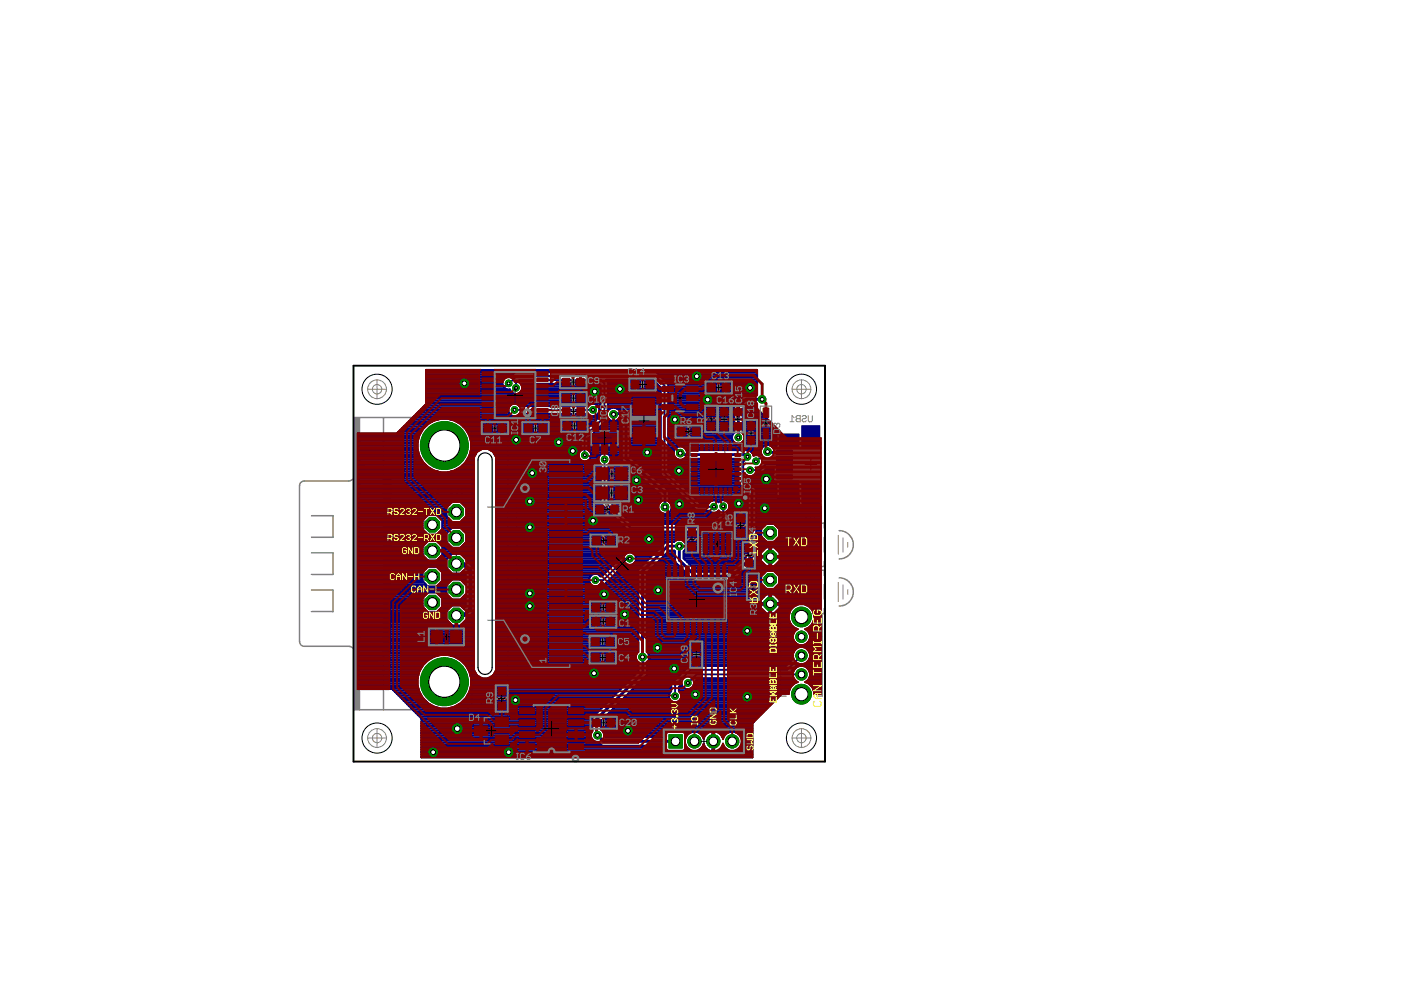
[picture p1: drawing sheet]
<svg xmlns="http://www.w3.org/2000/svg" width="297mm" height="210mm" viewBox="0 0 297 210" stroke-linecap="round" stroke-linejoin="round" font-family="sans-serif">
<path d="M170.7 98.5h2.4M171.9 97.3v2.4M94.7 119.5h4.1M96.8 117.5v4M160 115.5h3M161.5 114v3M160 125.5h3M161.5 124v3M168.6 139h2.6M169.9 137.7v2.6" fill="none" stroke="#000" stroke-width=".21"/>
<g fill="none" stroke="#808080" stroke-width=".21">
<path d="M167.5 89.4h.9M168.4 88.6l-.5-.5v1.3M169 88.1h.7v1.3h-.7l-.2-.2 .2-.4-.2-.5zM169 88.8h.7M170.1 88.3l.2-.2h.4l.2 .2v.3l-.2 .2h-.4l-.2 .2 .2 .4h.4l.2-.2M171.4 88.1v1.1l.2 .2h.4l.2-.2v-1.1M171.4 109.1l-.2-.2h-.4l-.2 .2v.2l.8 .9h-.8M171.4 119.3l-.4-.4v1.3M171.9 109.1l.2-.2h.6v1.3h-.6l-.2-.2zM171.9 119.1l.2-.2h.6v1.3h-.6l-.2-.2zM177.7 113.5v4M178.7 114v3"/>
<path d="M179.7 115v1M154.8 131.3v.8h1.3M154.8 127.4v.9M154.8 127.8h1.3l-.4 .5M155 128.7h.9l.2 .2v.7h-1.3v-.7zM155 130l-.2 .2v.4l.2 .3h.9l.2-.3v-.4l-.2-.2M170.6 120.2h.8M177.7 123.5v4M178.7 124v3M179.7 125v1M101.9 149.1l1.3 .8M101.9 148.2h1.3l-.5 .4"/>
<path d="M101.9 147.8v.8M103.2 149.1l-1.3 .8"/>
</g>
<circle cx="156.6" cy="84.6" r=".45" fill="#808080" stroke="#808080" stroke-width=".21"/>
<g fill="none" stroke="#808080" stroke-width=".32">
<path d="M75.2 88.5h23.6l1.2 1.3v59.7l-1 1h-23.8zM76.2 98.7h1v.2l3.1 .1 .7 .4 .3 .8M76.2 88.5v62M81.3 88.5v62M66 109.3h4.6v4.6h-4.6M66 117.2h4.6v4.6h-4.6M75.2 100.7l-.3 .8-.7 .5h-9.7l-.7 .3-.3 .7v33.3l.3 .4 .7 .3 9.7 .1 .7 .4 .3 .8M81.3 101h1.5v37h-1.5M81.3 100.5h18.7M161.5 112v-1.1h13.2v1.1M161.5 114v2.8M161.5 119.1v1h13.2v-1"/>
<path d="M174.7 114v3M177.9 112.5a3 3 0 0 1 3 3 3 3 0 0 1-3 3M66 125.1h4.6v4.6h-4.6M81.3 138.8l-.3 .8-.7 .4-3.1 .1v.2h-1M81.3 138.6h18.7M161.5 121.9v-1h13.2v1M161.5 124v2.8M161.5 129.1v1h13.2v-1M174.7 124v3M177.9 122.5a3 3 0 0 1 3 3 3 3 0 0 1-3 3"/>
<circle cx="94.2" cy="94.5" r="3.3"/>
<circle cx="94.2" cy="144.5" r="3.3"/>
</g>
<g fill="none" stroke="#808080" stroke-width=".25">
<path d="M107.7 85h46v69h-46zM91.7 103.4v1.1l.4 .4h.3l.4-.4v-.7l-.4-.4h-1.5l-.4 .4v.7l.4 .4M97.9 103.4v1.5h-1.1l.3-.8v-.3l-.3-.4h-.8l-.4 .4v.7l.4 .4M104.4 107.5h.7a.59 .59 0 0 0 .6 .6 .59 .59 0 0 0 .6-.6h3.3v24h-3.3a.59 .59 0 0 0-.6-.6 .59 .59 0 0 0-.6 .6h-.7M90.7 133.1h.3l.4 .4v1.1h-.7l-.4-.4v-.7zM92.6 133.1l-.4 .8-.8 .7M95.6 133.9h2.3l-.8 .7M95.6 133.1v1.5M165.5 135h1.2M166.7 130.4h-1.2v17.2h1.2M173.1 130.4h1.2v17.2h-1.2M173.1 135h1.2"/>
<path d="M165.5 143h1.2M173.5 143h.8"/>
</g>
<g fill="#808080" stroke="#808080" stroke-width=".21">
<path d="M81.3 101h1.5v37h-1.5z"/>
<path d="M75.2 88.5h1v62h-1z"/>
<path d="M82.8 129.7h14.5v1.6h-14.5z"/>
<path d="M82.8 126.9h9.4v1.6h-9.4z"/>
<path d="M82.8 124.2h14.5v1.6h-14.5z"/>
<path d="M82.8 121.5h9.4v1.6h-9.4z"/>
<path d="M82.8 118.7h14.5v1.6h-14.5z"/>
<path d="M82.8 116h9.4v1.6h-9.4z"/>
<path d="M82.8 113.2h14.5v1.6h-14.5z"/>
<path d="M82.8 110.5h9.4v1.6h-9.4z"/>
<path d="M82.8 107.7h14.5v1.6h-14.5z"/>
</g>
<g fill="#000080" stroke="#000080" stroke-width=".21">
<path d="M164.6 98.1h3.4v.9h-3.4z"/>
<path d="M164.6 96.8h3.4v.9h-3.4z"/>
<path d="M164.6 99.4h3.4v.9h-3.4z"/>
<path d="M164.6 100.7h3.4v.9h-3.4z"/>
<path d="M164.6 95.5h3.4v.9h-3.4z"/>
<path d="M165.2 92h4.2v3h-4.2z"/>
<path d="M165.2 102h4.2v3h-4.2z"/>
<path d="M170 90.3h3.8v4.7h-3.8z"/>
<path d="M170 102h3.8v4.8h-3.8z"/>
</g>
<g fill="none" stroke="#000080" stroke-width=".4">
<path d="M90.3 79.8h18.1M90.3 79.4h18.5M90.3 79h18.8M90.3 78.7h70.2M139.3 79h21.2M139.6 79.4h20.9M140 79.8h20.5M75.9 94.1h12.6M75.9 95.6h12.7M75.9 95.2h12.6M75.9 98.1h14M75.9 100h17"/>
<path d="M75.9 99.6h15.9M75.9 99.3h15.2M75.9 98.9h14.7M75.9 98.5h14.3M75.9 97.8h13.7M75.9 97.4h13.4M75.9 97h13.2M75.9 96.7h13M75.9 96.3h12.9M75.9 95.9h12.8M75.9 94.8h12.6M75.9 94.5h12.6"/>
<path d="M75.9 93.7h12.6M75.9 93.4h12.7M75.9 93h12.8M75.9 92.6h12.9M75.9 92.3h13M84.5 91.5h4.8M84.9 91.2h4.7M85.2 90.8h4.7M85.6 90.4h4.6M86 90.1h4.6M86.3 89.7h4.8M86.7 89.3h5.1"/>
<path d="M87.1 89h5.8M87.4 88.6h39.4M87.8 88.2h39.4M88.2 87.8h20M88.5 87.5h19.4M88.9 92.3a5.7 5.7 0 0 1 5.3-3.6 5.7 5.7 0 0 1 5.3 3.6M88.9 92.3l-.4 1.4v1.5l.4 1.5M88.9 96.7a5.7 5.7 0 0 0 5.3 3.5 5.7 5.7 0 0 0 5.3-3.5M88.9 87.1h18.9M89.1 91.9h-13.2v54.2h7.2l.3 .2M89.3 86.7h18.5M89.7 86.4h18.2"/>
<path d="M90 86h18.2M90.3 83.8h37M90.3 80.5h16.5M90.3 85.6h18.5M90.3 85.3h37M90.3 84.9h37M90.3 84.5h37M90.3 84.2h37M90.3 83.4h18.6M90.3 83.1h18.1M90.3 82.7h17.9M90.3 82.3h16.8"/>
<path d="M90.3 82h16.4M90.3 81.6h16.3M90.3 81.2h16.2M90.3 80.9h16.3M90.3 80.1h16.9M95.5 100h5M95.5 89h31M96.6 99.6h3.9M96.6 89.3h29.5M97.3 99.3h3.2M97.3 89.7h28.4M97.8 98.9h2.7"/>
<path d="M97.8 90.1h27.6M98.2 98.5h2.3M98.2 90.4h26.8M98.6 98.1h1.9M98.6 90.8h26M98.8 97.8h1.7M98.8 91.2h25.5M99.1 97.4h1.4M99.1 91.5h24.8M99.3 91.9h24.2M99.3 97h1.2M99.5 96.7h1.1"/>
<path d="M99.5 92.3h23.6M99.5 92.3l.4 1.4v1.5l-.4 1.5M99.6 96.3h1.2M99.6 92.6h23.5M99.7 95.9h1.3M99.7 93h23.4M99.8 95.6h1.7M99.8 93.4h23.3M99.9 94.1h23.2M99.9 95.2h3.6l1 .6M99.9 94.8h23.2M99.9 94.5h23.2"/>
<path d="M99.9 93.7h23.2M101.1 95.8l-.6 1.1v23.5l-1.6-1.6M101.1 95.8h.1M102.2 95.2l-1.1 .6M103.5 95.2h19.6M104.2 95.6h18.9M104.5 95.8h.1M104.5 95.8l.7 1.1v45.2l-.7 1.1M104.6 95.9h18.2M104.8 96.3h17.9M105.1 96.7h17.6M105.2 98.1h21.9"/>
<path d="M105.2 100h22.2M105.2 99.6h22.2M105.2 99.3h22.2M105.2 98.9h22.2M105.2 98.5h22.2M105.2 97.8h18.5M105.2 97.4h17.8M105.2 97h17.6M107.8 81.3l1.7-1.6h29.3l2.1 2.1v18.5l7.1 7.2 3.4-.1M108.8 88.2a1.32 1.32 0 0 1-.8-2 1.32 1.32 0 0 1 2.1-.1h14.6a1.32 1.32 0 0 1 2.2 .1 1.32 1.32 0 0 1-.9 2M109.1 86.9h16.6M109.3 88.2l.8-.5h14.6l.8 .5"/>
<path d="M109.4 82.2v-.9l.7-.7h17.3l.7 .7v7.1l-4.2 4.2 .1 3.9M109.4 85.6h16M109.9 83.4h17.4M110 87.8h14.8M110 86h14.8M110.4 83.1h16.9M110.4 81.4l.3 .6M110.4 81.4h.1M110.4 81.4h16.7l.2 .3v6.4l-4.2 4.2M110.6 81.6h16.7M110.6 82.7h16.7M110.7 82a1.33 1.33 0 0 1-1 1.5 1.33 1.33 0 0 1-1.6-.9 1.33 1.33 0 0 1-1.6-1.3 1.33 1.33 0 0 1 1.6-1.3l1.1-1.1h30l2.5 2.5v18.6"/>
<path d="M110.7 82.3h16.6M110.7 82h16.6M124.3 97.8h2.6M124.7 94.1h7.1M124.7 95.2h7.1M124.7 94.8h7.1M124.7 94.5h7.1M124.7 93.7h7.1M124.7 93.4h7.1M124.7 93h7.1M124.9 95.6h6.9M124.9 97.4h2"/>
<path d="M125.1 92.6h6.7M125.2 95.9h6.6M125.2 97h1.7M125.3 96.7h1.8M125.3 96.3h2.1M125.4 92.3h6.4M125.8 91.9h6M126.1 85.6h1.2M126.2 91.5h5.6M126.5 91.2h5.3M126.7 87.8h.6M126.7 86h.6"/>
<path d="M126.9 90.8h4.9M126.9 87.5h.4M126.9 86.4h.4M127 87.1h.3M127 86.7h.3M127.1 98.1l.3 .4v8.2l5.9 6h18.2l2.6-2.7v-1.6l.3-.3M127.1 96.7l-.2 .5v.5l.2 .4M127.3 90.4h4.5M127.4 96.3l.5-.2 1 .2M127.4 96.3l-.3 .4M127.6 90.1h4.2M128 89.7h3.8"/>
<path d="M128.2 97.4v9l5.4 5.5h17.5l2.2-2.2v-2.3M128.4 89.3h3.4M128.7 89h.5M128.8 80.9h10M128.9 88.8l-4.2 4.1v2.5a1.32 1.32 0 0 1 .3 2 1.32 1.32 0 0 1-1.9 .1 1.32 1.32 0 0 1 0-2v-3.2M128.9 83.8h11.2M128.9 88.7v.1M128.9 96.3a1.3 1.3 0 0 1 .4 1.8M128.9 88.7a1.42 1.42 0 0 0 2.4-.1h.2l.3 .3M128.9 96.3h2.9M128.9 86.7h.3M128.9 86.4h11.2"/>
<path d="M128.9 86h11.2M128.9 85.6h11.2M128.9 85.3h11.2M128.9 84.9h11.2M128.9 84.5h11.2M128.9 84.2h11.2M128.9 83.4h11.2M128.9 83.1h11.2M128.9 82.7h11.2M128.9 82.3h11.2M128.9 82h11M128.9 81.6h10.7"/>
<path d="M128.9 81.2h10.3M129 100h5.5M129 99.6h5.1M129 99.3h4.6M129 98.9h4.2M129 98.5h3.8M129.3 98.1l-.3 .4v7.6l4.9 4.9 16.9 .1 1.7-1.8v-.9l-.1-.1a1.29 1.29 0 0 1-2 0h-2.7l-7.2-7.2M129.3 98.1l3.1 .1 7.7 6.7v1.5a1.42 1.42 0 0 0-.2 2.1 1.42 1.42 0 0 0 2.1 0 1.42 1.42 0 0 0-.1-2.1v-1.5M129.3 96.7h2.5M129.5 97.8h2.5M129.5 97h2.3M129.5 97.4h2.3"/>
<path d="M131 86.7h9.1M131 89h.8M131.8 96.9l.1 .8M131.8 88.9v8M131.8 96.9h.1M131.9 97.7h.1M131.9 97.7l.5 .5M132.5 87.1h7.6M132.8 87.4h.1M132.9 87.5h7.2M133.3 87.8h6.8M133.6 91.9h6.5"/>
<path d="M133.6 94.1h6.5M133.6 95.6h6.5M133.6 88.2h6.5M133.6 95.2h6.5M133.6 88.2v8.7l8.3 7.2M133.6 88.2l-1.4-1.4h-1.2a1.37 1.37 0 0 0-2.1 .2v-6l-.4-.5h10l1.6 1.6v18.5l.4 .5M133.6 96.7h6.5M133.6 96.3h6.5M133.6 95.9h6.5M133.6 94.8h6.5M133.6 94.5h6.5M133.6 93.7h6.5"/>
<path d="M133.6 93.4h6.5M133.6 93h6.5M133.6 92.6h6.5M133.6 92.3h6.5M133.6 91.5h6.5M133.6 91.2h6.5M133.6 90.8h6.5M133.6 90.4h6.5M133.6 90.1h6.5M133.6 89.7h6.5M133.6 89.3h6.5M133.6 89h6.5"/>
<path d="M133.6 88.6h6.5M133.9 97h6.2M134.3 97.4h5.8M134.7 97.8h5.4M135.1 98.1h5M135.5 98.5h4.6M136 98.9h4.1M136.4 99.3h3.7M136.8 99.6h3.3M137.2 100h2.9M140.4 80.1h20.1M140.7 80.5h19.8"/>
<path d="M141.1 80.9h19.4M141.5 81.2h19M141.7 91.9h13.9M141.7 83.8h18.8v-5.4h-70.2v7.3l-6.2 6.2M141.7 94.1h22.9M141.7 100l6.7 6.7h1.9a1.32 1.32 0 0 1 2-.2l.3-.2M141.7 95.6h1.2M141.7 88.2h14M141.7 95.2h1.4M141.7 98.1h14.9M141.7 100h14.9M141.7 99.6h14.9"/>
<path d="M141.7 99.3h14.9M141.7 98.9h14.9M141.7 98.5h14.9M141.7 97.8h14.9M141.7 97.4h2.1M141.7 97h1.5M141.7 96.7h1.3M141.7 96.3h1.1M141.7 95.9h1.1M141.7 94.8h1.8M141.7 94.5h20.5M141.7 93.7h14"/>
<path d="M141.7 93.4h13.7M141.7 93h13.5M141.7 92.6h13.5M141.7 92.3h13.6M141.7 91.5h14M141.7 91.2h14M141.7 90.8h14M141.7 90.4h14M141.7 90.1h14M141.7 89.7h14M141.7 89.3h14M141.7 89h14"/>
<path d="M141.7 88.6h14M141.7 87.8h14M141.7 87.5h14M141.7 87.1h14M141.7 86.7h14M141.7 86.4h14M141.7 86h14M141.7 85.6h14.2M141.7 85.3h14.6M141.7 84.9h15M141.7 84.5h15.3M141.7 84.2h15.7"/>
<path d="M141.7 83.4h18.8M141.7 83.1h18.8M141.7 82.7h18.8M141.7 82.3h18.8M141.7 82h18.8M141.7 81.6h18.8M144.6 97.4h12.1M144.9 94.8h16.7M145.4 95.2h16M155.2 93l.6 .9 .5 .2M156.5 92.8l.2 .2M157.4 93.7h7.2"/>
<path d="M157.5 88.2h4.6M157.5 91.5h7.4M157.5 91.2h7.5M157.5 90.8h7.1M157.5 90.4h6.8M157.5 90.1h6.4M157.5 89.7h6M157.5 89.3h5.7M157.5 89h5.3M157.5 88.6h4.9M157.5 87.8h4.2M157.5 87.5h3.8"/>
<path d="M157.5 87.1h3.5M157.5 86.7h3.1M157.5 91.9h7.1M157.7 93.4h6.9M157.7 92.3h6.9M157.7 86.4h2.8M157.8 83.8l-2.1 2.1v5.9l-.5 .7v.5M157.8 93v-.5l-.3-.6v-5.3l1.1-1h1.9v1.1l4.8 4.7h-.3l-.4 .4v3.1l-.7 .1a1.41 1.41 0 0 0-1.9-.5 1.41 1.41 0 0 0-.5 1.9l-1.7 .2M157.8 93l-.5 .9-.5 .2M157.8 93h6.8M157.8 92.6h6.8M158.1 86h2.4"/>
<path d="M158.5 85.6h2M158.8 95.6h2.5M159.4 95.9h1.9M159.7 96.3h1.7M159.8 96.6a1.52 1.52 0 0 0-1.5-1.1h-12.8a1.42 1.42 0 0 0-2-.7 1.42 1.42 0 0 0-.5 2 1.42 1.42 0 0 0 2 .5h11.8l-.2 .2v5l1.9 1.9M159.8 96.6h.1M161.9 100h2.1M162.3 99.6h1.7M163.3 94.5h1.3M163.8 94.8h.8M166.3 98.5h-4l-1.2 1.2h-2.1M166.3 97.2h-5.4l-.6 .6"/>
<path d="M75.9 114.4h18.7M75.9 101.1h24.6M75.9 117.7h13.7M75.9 111h13.6M75.9 110.7h13.6M75.9 119.9h18.7M75.9 119.5h18.7M75.9 119.1h18.7M75.9 118.8h14.8M75.9 118.4h14.4M75.9 118h14M75.9 117.3h13.6"/>
<path d="M75.9 116.9h13.6M75.9 116.6h13.6M75.9 116.2h13.6M75.9 115.8h13.7M75.9 115.5h14.1M75.9 115.1h14.4M75.9 114.7h14.8M75.9 114h18.7M75.9 113.6h18.7M75.9 113.2h14.7M75.9 112.9h14.4M75.9 112.5h14"/>
<path d="M75.9 112.1h13.6M75.9 111.8h13.6M75.9 111.4h13.6M75.9 110.3h13.7M75.9 109.9h14.1M75.9 109.6h14.5M75.9 109.2h14.8M75.9 108.8h18.7M75.9 108.5h18.7M75.9 108.1h18.7M75.9 107.7h18.7M75.9 107.4h19"/>
<path d="M75.9 107h19.4M75.9 106.6h19.8M75.9 106.3h24.6M75.9 105.9h24.6M75.9 105.5h24.6M75.9 105.2h24.6M75.9 104.8h24.6M75.9 104.4h24.6M75.9 104.1h24.6M75.9 103.7h24.6M75.9 103.3h24.6M75.9 102.9h24.6"/>
<path d="M75.9 102.6h24.6M75.9 102.2h24.6M75.9 101.8h24.6M75.9 101.5h24.6M75.9 100.7h24.6M75.9 100.4h24.6M89.5 112.2v-1.8l1.3-1.2h1.7l1.3 1.2v1.8M89.5 112.2l1.3 1.2h1.7l1.3-1.2M92.6 109.2h2M92.6 114.7h2M92.7 118.8h1.9M92.7 113.2h1.9"/>
<path d="M93 109.6h1.8M93 115.1h1.8M93 118.4h1.8M93.1 112.9h1.8M93.3 109.9h1.8M93.4 115.5h1.8M93.4 118h1.8M93.4 112.5h1.8M93.7 110.3h1.8M93.7 115.8h1.8M93.8 117.7h1.8M93.8 111h6.7"/>
<path d="M93.8 110.7h6.7M93.8 117.3h6.7M93.8 116.9h6.7M93.8 116.6h6.7M93.8 116.2h6.7M93.8 112.1h1.8M93.8 111.8h6.7M93.8 111.4h6.7M95.9 110.7l-1.3-1.3v-1.7l1.3-1.3h1.7l1.3 1.3v1.7l-1.3 1.3M97.8 106.6h2.7M97.9 112.1h2.6M97.9 117.7h2.6"/>
<path d="M97.9 115.8h2.6M98 110.3h2.5M98.2 107h2.3M98.2 112.5h2.3M98.3 118h2.2M98.3 115.5h2.2M98.3 109.9h2.2M98.6 107.4h1.9M98.6 112.9h1.9M98.6 118.4h1.9M98.7 115.1h1.8M98.7 109.6h1.8"/>
<path d="M98.9 114.4h1.6M98.9 118.8l-1.3-1.4h-1.7l-1.3 1.2v1.8l1.3 1.2h1.7l.7-.6 .4 .5v2.5l-1.1-1.1h-1.7l-1.3 1.2v1.8l1.3 1.2h1.7l1.1-1.1v2.6l-.4 .5-.7-.7h-1.7l-1.3 1.2v1.8l1.3 1.2h1.7l1.3-1.2M98.9 118.8h1.6M98.9 114.7h1.6M98.9 114h1.6M98.9 113.6h1.6M98.9 113.2h1.6M98.9 109.2h1.6M98.9 108.8h1.6M98.9 108.5h1.6M98.9 108.1h1.6M98.9 107.7h1.6"/>
<path d="M99.2 119.1h1.3M99.6 119.5h.9M100 119.9h.5M105.2 114.4h53.3M105.2 117.7h27.3a1.32 1.32 0 0 1 1.9-.3 1.32 1.32 0 0 1 .1 1.9 1.32 1.32 0 0 1-1.8 .1l-4.4 4.4h-1l-.8 .5M105.2 101.1h22.2M105.2 111h26.5M105.2 110.7h26.1M105.2 119.9h24.7M105.2 119.5h25.1M105.2 119.1h25.5M105.2 118.8h25.8"/>
<path d="M105.2 118.4h26.2M105.2 118h26.6M105.2 117.3h27.7M105.2 116.9h33.9M105.2 116.6h34.3M105.2 116.2h34.7M105.2 115.8h35.1M105.2 115.5h35.4M105.2 115.1h35.8M105.2 114.7h37.9M105.2 114h53.3M105.2 113.6h53.3"/>
<path d="M105.2 113.2h53.3M105.2 112.9h53.3M105.2 112.5h28M105.2 112.1h27.6M105.2 111.8h27.2M105.2 111.4h26.9M105.2 110.3h25.8M105.2 109.9h25.4M105.2 109.6h25M105.2 109.2h24.6M105.2 108.8h24.3M105.2 108.5h23.9"/>
<path d="M105.2 108.1h23.5M105.2 107.7h23.2M105.2 107.4h22.8M105.2 107h22.4M105.2 106.6h22.2M105.2 106.3h22.2M105.2 105.9h22.2M105.2 105.5h22.2M105.2 105.2h22.2M105.2 104.8h22.2M105.2 104.4h22.2M105.2 104.1h22.2"/>
<path d="M105.2 103.7h22.2M105.2 103.3h22.2M105.2 102.9h22.2M105.2 102.6h22.2M105.2 102.2h22.2M105.2 101.8h22.2M105.2 101.5h22.2M105.2 100.7h22.2M105.2 100.4h22.2M129 101.1h6.7M129 105.9h11.1M129 105.5h11.1"/>
<path d="M129 105.2h11.1M129 104.8h10.9M129 104.4h10.5M129 104.1h10.1M129 103.7h9.7M129 103.3h9.3M129 102.9h8.8M129 102.6h8.4M129 102.2h8M129 101.8h7.6M129 101.5h7.2M129 100.7h6.3"/>
<path d="M129 100.4h5.9M129.2 106.3h10.9M129.5 106.6h10.4M129.9 107h9.8M130.3 107.4h9.3M130.6 107.7h9M131 108.1h8.7M131.4 108.5h8.6M131.7 108.8h8.8M132.1 109.2h20.4M132.1 117.7l-4.5 4.5h-.3l-.8-.5M132.2 119.9h4"/>
<path d="M132.5 109.6h19.8M132.6 119.5h.1M132.8 109.9h19.1M133.2 110.3h18.4M133.5 118.4h-1l-4.6 4.6h-1.7M133.6 110.7h17.6M134.2 117.3h4.6M134.3 119.5h2.3M134.6 117.7h3.8M134.7 119.1h2.2M134.8 118h3.2M134.8 118.8h2.5"/>
<path d="M134.8 118.4h2.9M137.6 100.4h2.5M138 100.7h2.2M138.5 101.1h2M138.7 119.9h5.2M138.9 101.5h2M139.1 119.5h4.4M139.3 101.8h2M139.5 119.1h3.7M139.7 102.2h1.9M139.8 118.8h3.3M140.1 102.6h1.9"/>
<path d="M140.2 118.4h2.9M140.6 118h2.5M140.6 102.9h1.8M140.9 117.7h2.2M141 103.3h1.7M141.3 117.3h1.8M141.4 103.7h1.7M141.5 108.8h11M141.7 116.9h1.4M141.8 104.1h1.7M141.9 104.1h.1M141.9 104.1v.7"/>
<path d="M141.9 106.3h3.8M141.9 105.9h3.4M141.9 105.5h3M141.9 105.2h2.7M141.9 104.4h1.9M141.9 104.8v.1M141.9 104.8h2.3M142 108.5h8.6M142.1 100.4h14.5M142.1 106.6h4M142.3 108.1h5.2M142.3 107h4.1"/>
<path d="M142.4 107.7h4.8M142.4 107.4h4.4M142.4 100.7h14.2M142.8 101.1h13.8M143.1 116.9l-.2-.2h-1l-4.8 4.8v16.7l.5 .8M143.1 116.9v2.2l4 4h8.6l4.6-4.7M143.2 101.5h13.4M143.5 101.8h13.1M143.7 114.4l-.8 .5h-1.7l-5.9 5.8v17.5l-.5 .8M143.9 102.2h12.7M144.3 102.6h12.4M144.3 114.4a1.42 1.42 0 0 1 1.1 1.1 1.42 1.42 0 0 1-.5 1.4"/>
<path d="M144.6 102.9h12.4M144.9 116.9v1.5l2.9 2.9h7.2l3.5-3.6M144.9 117.7h13.6M144.9 118h13.3M144.9 117.3h13.6M144.9 116.9h13.6M144.9 114.7h13.6M144.9 118.4h12.9M145 103.3h12.4M145.2 116.6h13.3M145.2 115.1h13.3M145.3 118.8h12.1"/>
<path d="M145.4 103.7h12.4M145.4 116.2h13.1M145.4 115.5h13.1M145.4 115.8h13.1M145.7 119.1h11.4M145.8 104.1h12.3M146 119.5h10.7M146.1 104.4h12.4M146.4 119.9h9.9M146.5 104.8h12M146.9 105.2h11.6M147.2 105.5h11.3"/>
<path d="M147.6 105.9h10.9M148 106.3h2.7M148.3 106.6h2M151.6 112.5h6.9M152 112.1h6.5M152 106.3h.6M152.2 108.5h.3M152.3 111.8h6.2M152.6 106.3l.5-.2 1 .2M152.7 111.4h5.8M153.1 111h5.4M153.5 110.7h5"/>
<path d="M153.8 110.3h4.7M154.1 106.3l.3 .3M154.1 106.3h4.4M154.1 109.9h4.4M154.1 109.6h4.4M154.1 109.2h4.4M154.1 108.8h4.4M154.1 108.5h4.4M154.4 106.6l.2 .5-.2 1M154.4 108.1h4.1M154.4 106.6h4.1M154.6 107h3.9"/>
<path d="M154.6 107.7h3.9M154.6 107.4h3.9M158.4 101.5h5.5M158.5 101.8h5.5M158.5 104.4v13.3M158.8 102.2h5.5M158.9 119.9h3.4M159.2 102.6h5.4M159.3 119.5h2.6M159.6 102.9h5M159.6 119.1h1.9M159.8 100.7h4.1"/>
<path d="M160 103.3h4.6M160 118.8h1.3M160.3 103.7h4.3M160.3 114.4h1.7M160.3 103.7v14.7M160.3 117.7h1M160.3 111h13.7M160.3 110.7h13.7M160.3 118.4h1M160.3 118h2.8M160.3 117.3h1M160.3 116.9h1.3"/>
<path d="M160.3 116.6h1.6M160.3 116.2h2M160.3 115.8h13.7M160.3 115.5h13.7M160.3 115.1h13.7M160.3 114.7h2.1M160.3 114h1.3M160.3 113.6h1.1M160.3 113.2h1.1M160.3 112.9h1.1M160.3 112.5h1.1M160.3 112.1h1.1"/>
<path d="M160.3 111.8h1.5M160.3 111.4h1.9M160.3 110.3h13.7M160.3 109.9h13.7M160.3 109.6h13.7M160.3 109.2h13.7M160.3 108.8h13.7M160.3 108.5h13.7M160.3 108.1h13.7M160.3 107.7h13.7M160.3 107.4h9.5M160.3 107h9.1"/>
<path d="M160.3 106.6h9.1M160.3 106.3h9.1M160.3 105.9h9.1M160.3 105.5h4.6M160.3 105.2h4.3M160.3 104.8h4.3M160.3 104.4h4.3M160.3 104.1h4.3M161.6 100.4h2.4M162.5 116h.6v4.1h-.6l-1.2-1.2v-.7h4v.7l-1.2 1.2h-.6v-4.1h.6l1.2 1.2v.7h-4v-.7zM162.5 111.1l-1.1 1.1v1.5l1.1 1.2h1.6l1.1-1.2v-1.5l-1.1-1.1M163.1 117.7h.4"/>
<path d="M163.1 119.9h.4M163.1 119.5h.4M163.1 119.1h.4M163.1 118.8h.4M163.1 118.4h.4M163.1 117.3h.4M163.1 116.9h.4M163.1 116.6h.4M163.1 116.2h.4M163.5 118h10.5M163.9 101.1h2.4h-7.9M164 101.8v-2.5h-1.4l-1.1 1.2h-1.4a1.32 1.32 0 0 1-1.7 .3v.9l1.9 2"/>
<path d="M164 101.8l.2 .3 .4 .2v2.9l.4 .4h4.4v1.4M164.3 114.7h9.7M164.3 116.2h9.7M164.3 119.9h9.7M164.4 111.4h9.6M164.6 114.4h9.4M164.7 116.6h9.3M164.7 119.5h9.3M164.8 111.8h9.2M165 114h9M165 116.9h9M165.1 119.1h8.9"/>
<path d="M165.2 112.1h8.8M165.2 113.6h8.8M165.2 113.2h8.8M165.2 112.9h8.8M165.2 112.5h8.8M165.3 117.7h8.7M165.3 118.8h8.7M165.3 118.4h8.7M165.3 117.3h8.7M169.4 107l.4 .4h4.2v39.7h-1.4v-.4l-.4-1M75.9 137.2h24.6M75.9 121.7h13.6"/>
<path d="M75.9 124.3h14.8M75.9 136.8h24.6M75.9 139.7h15.2M75.9 139.4h15.9M75.9 139h17M75.9 138.6h24.6M75.9 138.3h24.6M75.9 137.9h24.6M75.9 137.5h24.6M75.9 136.4h24.6M75.9 136.1h24.6M75.9 135.7h24.6"/>
<path d="M75.9 135.3h24.6M75.9 135h24.6M75.9 134.6h24.6M75.9 134.2h24.6M75.9 133.9h24.6M75.9 133.5h24.6M75.9 133.1h24.6M75.9 132.8h24.6M75.9 132.4h19.8M75.9 132h19.4M75.9 131.7h19M75.9 131.3h18.7"/>
<path d="M75.9 130.9h18.7M75.9 130.6h18.7M75.9 130.2h18.7M75.9 129.8h14.8M75.9 129.5h14.5M75.9 129.1h14.1M75.9 128.7h13.7M75.9 128.3h13.6M75.9 128h13.6M75.9 127.6h13.6M75.9 127.2h13.6M75.9 126.9h13.6"/>
<path d="M75.9 126.5h14M75.9 126.1h14.4M75.9 125.8h14.7M75.9 125.4h18.7M75.9 125h18.7M75.9 124.7h18.7M75.9 123.9h14.4M75.9 123.5h14.1M75.9 123.2h13.7M75.9 122.8h13.6M75.9 122.4h13.6M75.9 122.1h13.6"/>
<path d="M75.9 121.3h13.7M75.9 121h14M75.9 120.6h14.4M75.9 120.2h14.8M92.6 129.8h2M92.6 124.3h2M92.7 120.2h1.9M92.7 125.8h1.9M93 129.5h1.8M93 123.9h1.8M93 120.6h1.8M93.1 126.1h1.8"/>
<path d="M93.3 129.1h1.8M93.4 123.5h1.8M93.4 121h1.8M93.4 126.5h1.8M93.7 128.7h1.8M93.7 123.2h1.8M93.8 121.3h1.8M93.8 121.7h4.9M93.8 128.3h4.9M93.8 128h4.9M93.8 127.6h4.9M93.8 127.2h4.9"/>
<path d="M93.8 126.9h1.8M93.8 122.8h4.9M93.8 122.4h4.9M93.8 122.1h4.9M95.5 139h5M96.6 139.4h3.9M97.3 139.7h3.2M97.8 132.4h2.7M97.9 126.9h.8M97.9 121.3h.7M97.9 123.2h.8M98 128.7h.7"/>
<path d="M98.2 132h2.3M98.2 126.5h.5M98.3 123.5h.4M98.6 131.7h1.9M98.6 126.1h.1M98.7 123.9h.1M98.9 131.3v.1M98.9 131.3l1.6-1.6v12.4l.6 1.1M98.9 131.3h1.6M99.3 130.9h1.2M99.7 130.6h.8M100 130.2h.5"/>
<path d="M100.4 120.2h.1M100.4 129.8h.1M105.2 137.2h30.1M105.2 121.7h22.9M105.2 124.3h20.7M105.2 136.8h30.1M105.2 139.7h29.7M105.2 139.4h29.6M105.2 139h29.6M105.2 138.6h29.8M105.2 138.3h30.1M105.2 137.9h30.1"/>
<path d="M105.2 137.5h30.1M105.2 136.4h30.1M105.2 136.1h30.1M105.2 135.7h30.1M105.2 135.3h30.1M105.2 135h30.1M105.2 134.6h30.1M105.2 134.2h30.1M105.2 133.9h30.1M105.2 133.5h30.1M105.2 133.1h30.1M105.2 132.8h30.1"/>
<path d="M105.2 132.4h30.1M105.2 132h30.1M105.2 131.7h30.1M105.2 131.3h30.1M105.2 130.9h30.1M105.2 130.6h30.1M105.2 130.2h30.1M105.2 129.8h30.1M105.2 129.5h30.1M105.2 129.1h30.1M105.2 128.7h30.1M105.2 128.3h30.1"/>
<path d="M105.2 128h30.1M105.2 127.6h30.1M105.2 127.2h30.1M105.2 126.9h30.1M105.2 126.5h30.1M105.2 126.1h30.1M105.2 125.8h30.1M105.2 125.4h30.1M105.2 125h30.1M105.2 124.7h30.1M105.2 123.9h20.1M105.2 123.5h19.9"/>
<path d="M105.2 123.2h19.7M105.2 122.8h19.7M105.2 122.4h19.9M105.2 122.1h20.1M105.2 121.3h23.3M105.2 121h23.6M105.2 120.6h24M105.2 120.2h24.4M126 121.7a1.32 1.32 0 0 0-1.1 1.3 1.32 1.32 0 0 0 1.1 1.3h9.3M127.2 123.9h8.1M127.2 122.1h.5M128.5 123.5h6.8"/>
<path d="M128.9 123.2h6.4M129.2 122.8h6.1M129.6 122.4h5.7M130 122.1h5.3M130.4 121.7h4.9M130.7 121.3h4.6M131.1 121h4.2M131.5 120.6h4M131.8 120.2h4M134.8 139v.6l.6 .8M137.1 137.2h36.9M137.1 121.7h8.6"/>
<path d="M137.1 124.3h24.8M137.1 136.8h36.9M137.1 137.9h31.4M137.1 137.5h31.7M137.1 136.4h31.7M137.1 136.1h31.3M137.1 135.7h31.2M137.1 135.3h31M137.1 135h31M137.1 134.6h31M137.1 134.2h31.2M137.1 133.9h31.4"/>
<path d="M137.1 133.5h31.8M137.1 133.1h31.4M137.1 132.8h31M137.1 132.4h30.6M137.1 132h30.4M137.1 131.7h30.3M137.1 131.3h30.1M137.1 130.9h30.1M137.1 130.6h30.1M137.1 130.2h30.2M137.1 129.8h25.1M137.1 129.5h24.8"/>
<path d="M137.1 129.1h24.4M137.1 128.7h24.2M137.1 128.3h24.2M137.1 128h26M137.1 127.6h24.2M137.1 127.2h24.2M137.1 126.9h24.5M137.1 126.5h24.9M137.1 126.1h25.3M137.1 125.8h36.9M137.1 125.4h36.9M137.1 125h36.9"/>
<path d="M137.1 124.7h25.2M137.1 123.9h24.5M137.1 123.5h24.3M137.1 123.2h24.3M137.1 122.8h9.7M137.1 122.4h9.4M137.1 122.1h9M137.2 138.3h31.1M137.3 121.3h8.1M137.5 138.6h30.6M137.6 139.7h30.4M137.6 121h7.4"/>
<path d="M137.6 139v.6l-.4 .7v2.8M137.6 139.4h30.5M137.6 139h30.5M138 120.6h6.6M138.4 120.2h5.9M146.8 120.2h9.2M147.2 120.6h8.4M147.5 121h7.7M155.9 122.8h5.5M156.3 122.4h5.1M156.7 122.1h4.8M157 121.7h4.9"/>
<path d="M157.4 121.3h4.8M157.8 121h16.2M158.1 120.6h15.9M158.5 120.2h15.5M161.3 127.2v.6h4v-.6M161.3 127.2l1.2-1.2h.6v4h-.6l-1.2-1.1v-.7h4v.7l-1.2 1.1h-.6v-4h.6l1.2 1.2M163.1 129.8h.4M163.1 129.5h.4M163.1 129.1h.4M163.1 128.7h.4M163.1 128.3h.4M163.1 127.6h.4"/>
<path d="M163.1 127.2h.4M163.1 126.9h.4M163.1 126.5h.4M163.1 126.1h.4M163.5 128h10.5M164.3 126.1h9.7M164.3 124.7h9.7M164.4 129.8h3M164.4 121.3h9.6M164.6 126.5h9.4M164.7 124.3h9.3M164.8 121.7h9.2"/>
<path d="M164.8 129.5h2.8M165 126.9h9M165 123.9h9M165.1 129.1h2.7M165.1 122.1h8.9M165.2 123.5h8.8M165.2 123.2h8.8M165.2 122.8h8.8M165.2 122.4h8.8M165.3 128.7h2.9M165.3 128.3h3.5M165.3 127.6h8.7"/>
<path d="M165.3 127.2h8.7M168.1 138.6l.1 1-1.6 1.6h-29.4M169.6 136.8a1.82 1.82 0 0 1-1.5-1.5 1.82 1.82 0 0 1 1-1.9 2.74 2.74 0 0 1-1.4-4.2 2.74 2.74 0 0 1 4.4 0 2.74 2.74 0 0 1-1.3 4.2 1.81 1.81 0 0 1 .9 1.9 1.81 1.81 0 0 1-1.4 1.5M169.6 137.2l-.7 .3-.5 .5-.3 .6M169.9 139l-3 3h-20.5l-3.3 3.3v2.3M170.3 137.2l.6 .3 .5 .5 .3 .6M171 133.5h3M171 137.5h3M171 128.3h3M171 136.4h3M171.3 133.9h2.7M171.4 133.1h2.6"/>
<path d="M171.4 137.9h2.6M171.4 136.1h2.6M171.6 134.2h2.4M171.6 139.7h2.4M171.6 138.3h2.4M171.6 135.7h2.4M171.6 128.7h2.4M171.7 134.6h2.3M171.7 138.6a1.82 1.82 0 0 1-2.4 2.1l-1.4 1.5h.4l.1-.2M171.7 139.4h2.3M171.7 139h2.3M171.7 138.6h2.3"/>
<path d="M171.7 135.3h2.3M171.7 135h2.3M171.8 132.8h2.2M172 129.1h2M172.1 132.4h1.9M172.3 129.5h1.7M172.3 132h1.7M172.4 129.8h1.6M172.5 131.7h1.5M172.6 130.2h1.4M172.6 131.3h1.4M172.6 130.9h1.4"/>
<path d="M172.6 130.6h1.4M75.9 141.2h13.7M75.9 143.8h12.6M75.9 146h12.8M75.9 145.6h12.7M75.9 145.3h12.6M75.9 144.9h12.6M75.9 144.5h12.6M75.9 144.2h12.6M75.9 143.4h12.7M75.9 143.1h12.8M75.9 142.7h12.9"/>
<path d="M75.9 142.3h13M75.9 142h13.2M75.9 141.6h13.4M75.9 140.9h14M75.9 140.5h14.3M75.9 140.1h14.7M83.4 146.3l5.9 6v8.3h70.2v-7.3l6.3-6.2M83.4 146.4h5.4M83.8 146.7h5.1M84.1 147.1h5M84.5 147.5h4.8M84.9 147.8h4.7"/>
<path d="M85.2 148.2h4.7M85.6 148.6h4.6M86 148.9h4.6M86.3 149.3h4.8M86.7 149.7h5.1M87.1 150.1h5.8M87.4 150.4h39.9M87.8 150.8h39.1M88.2 151.2h38.4M88.5 143.8v1.5M88.5 143.8a5.7 5.7 0 0 1 5.7-5 5.7 5.7 0 0 1 5.7 5M88.5 145.3a5.7 5.7 0 0 0 5.7 5 5.7 5.7 0 0 0 5.7-5"/>
<path d="M88.5 151.5h37.7M88.9 151.9h36.9M89.3 152.3h36.3M89.3 160h70.2M89.3 159.6h70.2M89.3 159.3h61.4M89.3 158.9h52M89.3 158.5h51.9M89.3 158.2h51.9M89.3 157.8h38M89.3 157.4h37.6M89.3 157.1h36.6"/>
<path d="M89.3 156.7h36.2M89.3 156.3h36M89.3 156h36M89.3 155.6h36M89.3 155.2h36.2M89.3 154.8h36.3M89.3 154.5h36.3M89.3 154.1h36.3M89.3 153.7h36.3M89.3 153.4h36.3M89.3 153h36.3M89.3 152.6h36.3"/>
<path d="M95.5 150.1h32.2M96.6 149.7h31.4M97.3 149.3h31.1M97.8 140.1h2.7M97.8 148.9h31M98.2 148.6h30.9M98.2 140.5h2.3M98.6 148.2h30.9M98.6 140.9h1.9M98.8 141.2h1.7M98.8 147.8h31.1M99.1 147.5h31.1"/>
<path d="M99.1 141.6h1.4M99.3 147.1h31.3M99.3 142h1.2M99.5 146.7h31.5M99.5 142.3h1.1M99.6 146.4h31.7M99.6 142.7h1.2M99.7 146h32M99.7 143.1h1.3M99.8 145.6h32.3M99.8 143.4h1.7M99.9 143.8v1.5"/>
<path d="M99.9 145.3h32.5M99.9 144.9h32.9M99.9 144.5h33.3M99.9 144.2h33.6M101.1 143.2h.1M101.1 143.2l1.1 .6M103.5 143.8h30.4M104.2 143.4h30.1M104.5 143.2l-1 .6h-3.6M104.5 143.2h.1M104.6 143.1h30M104.8 142.7h30.2"/>
<path d="M105.1 142.3h30.3M105.2 141.2h30.2M105.2 142h30.2M105.2 141.6h30.2M105.2 140.9h30.2M105.2 140.5h30.2M105.2 140.1h29.9M125.5 156.7l.4 .4 .9 .2 .8 .8h13.6v.8l.4 .3h3.3l.4-.3v-1.2l.2 .6 .6 .6M127.4 154.5h32.1M127.4 154.1h32.1M127.4 153.7h32.1M127.4 153.4h32.1"/>
<path d="M127.4 153h32.5M127.6 152.6h32.6M127.6 154.8h31.9M127.9 155.2h13.6M128 152.3h32.6M128.1 155.6h13.1M128.1 156h13.1M128.4 151.9h32.6M128.7 151.5h32.6M129.1 151.2h32.6M129.5 150.8h32.6M129.8 150.4h32.6"/>
<path d="M130.2 150.1h32.6M130.6 149.7h32.6M130.9 149.3h32.6M131.3 148.9h32.6M131.7 148.6h10.6M132 148.2h10M132.4 147.8h9.4M132.8 147.5h9M133.1 147.1h8.8M133.5 146.7h8.6M133.9 146.4h8.4M134.2 146h8.1"/>
<path d="M134.6 145.6h7.7M135 145.3h7.3M135.3 144.9h7.1M135.4 140.4v1.9M135.4 142.3l-9.8 9.8v2.9a1.41 1.41 0 0 0-.1 1.7M135.7 144.5h7.1M136.1 144.2h7M136.5 143.8h7M136.8 143.4h7.1M137.2 143.1l-9.8 9.8v1.8a1.34 1.34 0 0 1 .7 1.3l.3 .3h12.8v-.8l.4-.3h3.3l.4 .3v1.2a2.02 2.02 0 0 1 1.9-1.6 2.02 2.02 0 0 1 2 1.5l.7-1M137.2 143.1h7M137.2 142.7h7.4"/>
<path d="M137.2 142.3h7.8M137.2 142h8.1M137.2 141.6h8.5M137.2 140.9h29.7M137.2 140.5h30.1M137.4 140.1h30.3M141.8 147.8a1.34 1.34 0 0 0 1.3 1.1 1.34 1.34 0 0 0 1.3-1.1M143.9 146.4h23.4M143.9 146h1.5M143.9 145.6h.9M144 148.6h20.3M144.1 146.7h23.1"/>
<path d="M144.3 148.2h20.3M144.3 145.3h.3M144.4 147.8h20.6M144.4 147.5h21M145 155.2h1.7M145.2 158.9h.9M145.3 158.5h.4M145.3 158.2h.2M145.3 157.8h.1M145.3 156.3h.1M145.3 156h.3M145.3 155.6h.7"/>
<path d="M146.1 141.2l-3.8 3.8v1.6l-.5 .7v.5M146.3 146h21.2M146.8 145.6h20.9M147 145.3h21M147.1 144.9h21.3M147.3 144.5h21.6M147.6 144.2h21M147.8 155.2h2.6M148.4 158.9h1.6M148.5 155.6h1.3M148.8 158.5h.8M148.9 156h.6"/>
<path d="M149 158.2h.4M149.1 156.3h.2M149.2 157.8h.1M149.6 158.6l-.4-.8a2.01 2.01 0 0 1-3.1 1.1M149.6 158.6l.5 .4 .6 .3M150.4 155.2l.6-.1v1.9h.4v-1.9l.7 .1M150.4 155.2l-.5 .4M150.7 159.3h.3M151 159.3v-1.9h.4v1.9M151 159.3h.4M151 158.9h.4M151 158.5h.4"/>
<path d="M151 158.2h.4M151 157.8h.4M151 157.4h.4M151 156.7h.4M151 156.3h.4M151 156h.4M151 155.6h.4M151 155.2h.4M151.7 159.3h7.8M152.1 155.2l.5 .4M152.1 155.2h2.6M152.5 158.9h1.6"/>
<path d="M152.6 155.6l.7 1a2.05 2.05 0 0 1 3.2-1.1 2.05 2.05 0 0 1-.1 3.4M152.7 155.6h1.3M152.9 158.6l-.5 .4-1 .3M152.9 158.6l.4-.8 .2 .5 .6 .6M152.9 158.5h.8M153 156h.6M153.1 158.2h.4M153.2 156.3h.2M153.3 157.8h.1M154.1 158.9l.7 .3h.8l.8-.3M155.8 155.2h3.7M156.4 158.9h3.1"/>
<path d="M156.5 155.6h3M156.8 158.5h2.7M156.9 156h2.6M157 158.2h2.5M157.1 156.3h2.4M157.2 157.8h2.3M157.2 156.7h2.3M157.3 157.4h2.2M157.3 157.1h2.2M159.8 153.1h.1M167.6 145.7l-.4 1v.4h-22.9M168.1 142h.3"/>
<path d="M168.4 142a1.83 1.83 0 0 1 3 0M168.4 144.9l-.8 .8M168.5 141.6h.3M168.8 141.2h.7M168.9 144.5l-.6-.7h-20.3l-.9 .9a1.32 1.32 0 0 1-1.1 1.4 1.32 1.32 0 0 1-1.5-1.1l-.6 .6v1l.5 .7v.5M168.9 144.5l.2 .1-.7 .3M169.2 140.9h4.8M169.9 143h-22.2l-1.9 1.8M170.4 141.2h3.6M170.9 144.5h3.1M170.9 144.5l-.1 .1 .6 .3M171 140.5h3"/>
<path d="M171.1 141.6h2.9M171.3 144.2h2.7M171.4 140.1h2.6M171.4 144.9l.8 .8M171.4 142a1.84 1.84 0 0 1-.5 2.5M171.4 144.9h2.6M171.4 142h2.6M171.6 143.8h2.4M171.6 142.3h2.4M171.7 143.4h2.3M171.7 143.1h2.3M171.7 142.7h2.3"/>
<path d="M171.8 145.3h2.2M172.2 145.6h1.8M172.4 146h1.6M172.5 146.4h1.5M172.6 146.7h1.4M89.3 160.4h70.2"/>
<circle cx="91.7" cy="116.8" r="2.3"/>
<circle cx="96.7" cy="114" r="2.3"/>
<circle cx="91.7" cy="122.2" r="2.3"/>
<circle cx="91.7" cy="127.7" r="2.3"/>
<circle cx="163.3" cy="123" r="2.06"/>
</g>
<path d="M130.1 87.9l.1-.2h1.7l.8 .9v8.7l8.3 7.2v3M144.2 96.1l.3 .3h13.5l.5 .5-1 1v4.2l1.9 2v14l-4.1 4.1h-7.9l-3.4-3.4v-3h-2.5l-5.3 5.3 .1 21.6-9.8 9.8v3.2l1.5 1.5h15.2M161.6 84.7h-3.4l-1.6 1.6-.1 6.5M162.7 95.8l.2 .1h3.4" fill="none" stroke="#000080" stroke-width=".61"/>
<path d="M96.8 119.5h1.4l1.5 1.6v8l-1.3 1.3-1.6 .1" fill="none" stroke="#000080" stroke-width=".8"/>
<path d="M141.8 155.8h2.9v2.8h-2.9z" fill="#008000" stroke="#008000" stroke-width=".21"/>
<circle cx="143.2" cy="157.2" r=".91" fill="#fff" stroke="#000" stroke-width=".21"/>
<circle cx="147.2" cy="157.2" r="1.42" fill="#008000" stroke="#008000" stroke-width=".21"/>
<circle cx="147.2" cy="157.2" r=".91" fill="#fff" stroke="#000" stroke-width=".21"/>
<circle cx="151.2" cy="157.2" r="1.42" fill="#008000" stroke="#008000" stroke-width=".21"/>
<circle cx="151.2" cy="157.2" r=".91" fill="#fff" stroke="#000" stroke-width=".21"/>
<circle cx="155.2" cy="157.2" r="1.42" fill="#008000" stroke="#008000" stroke-width=".21"/>
<circle cx="155.2" cy="157.2" r=".91" fill="#fff" stroke="#000" stroke-width=".21"/>
<circle cx="96.8" cy="108.5" r="1.65" fill="#008000" stroke="#008000" stroke-width=".21"/>
<circle cx="96.8" cy="108.5" r="1.02" fill="#fff" stroke="#000" stroke-width=".21"/>
<circle cx="96.8" cy="114" r="1.65" fill="#008000" stroke="#008000" stroke-width=".21"/>
<circle cx="96.8" cy="114" r="1.02" fill="#fff" stroke="#000" stroke-width=".21"/>
<circle cx="96.8" cy="119.5" r="1.65" fill="#008000" stroke="#008000" stroke-width=".21"/>
<circle cx="96.8" cy="119.5" r="1.02" fill="#fff" stroke="#000" stroke-width=".21"/>
<circle cx="96.8" cy="125" r="1.65" fill="#008000" stroke="#008000" stroke-width=".21"/>
<circle cx="96.8" cy="125" r="1.02" fill="#fff" stroke="#000" stroke-width=".21"/>
<circle cx="96.8" cy="130.5" r="1.65" fill="#008000" stroke="#008000" stroke-width=".21"/>
<circle cx="96.8" cy="130.5" r="1.02" fill="#fff" stroke="#000" stroke-width=".21"/>
<circle cx="91.7" cy="111.3" r="1.65" fill="#008000" stroke="#008000" stroke-width=".21"/>
<circle cx="91.7" cy="111.3" r="1.02" fill="#fff" stroke="#000" stroke-width=".21"/>
<circle cx="91.7" cy="116.8" r="1.65" fill="#008000" stroke="#008000" stroke-width=".21"/>
<circle cx="91.7" cy="116.8" r="1.02" fill="#fff" stroke="#000" stroke-width=".21"/>
<circle cx="91.7" cy="122.3" r="1.65" fill="#008000" stroke="#008000" stroke-width=".21"/>
<circle cx="91.7" cy="122.3" r="1.02" fill="#fff" stroke="#000" stroke-width=".21"/>
<circle cx="91.7" cy="127.7" r="1.65" fill="#008000" stroke="#008000" stroke-width=".21"/>
<circle cx="91.7" cy="127.7" r="1.02" fill="#fff" stroke="#000" stroke-width=".21"/>
<circle cx="94.2" cy="144.5" r="5.1" fill="#008000" stroke="#008000" stroke-width=".21"/>
<circle cx="94.2" cy="144.5" r="3.3" fill="#fff" stroke="#000" stroke-width=".21"/>
<circle cx="94.2" cy="94.5" r="5.1" fill="#008000" stroke="#008000" stroke-width=".21"/>
<circle cx="94.2" cy="94.5" r="3.3" fill="#fff" stroke="#000" stroke-width=".21"/>
<circle cx="169.9" cy="139" r="1.21" fill="#008000" stroke="#008000" stroke-width=".21"/>
<circle cx="169.9" cy="139" r=".7" fill="#fff" stroke="#000" stroke-width=".21"/>
<circle cx="169.9" cy="143" r="1.21" fill="#008000" stroke="#008000" stroke-width=".21"/>
<circle cx="169.9" cy="143" r=".7" fill="#fff" stroke="#000" stroke-width=".21"/>
<circle cx="169.9" cy="135" r="1.21" fill="#008000" stroke="#008000" stroke-width=".21"/>
<circle cx="169.9" cy="135" r=".7" fill="#fff" stroke="#000" stroke-width=".21"/>
<circle cx="169.9" cy="130.8" r="2.1" fill="#008000" stroke="#008000" stroke-width=".21"/>
<circle cx="169.9" cy="130.8" r="1.4" fill="#fff" stroke="#000" stroke-width=".21"/>
<circle cx="169.9" cy="147.2" r="2.1" fill="#008000" stroke="#008000" stroke-width=".21"/>
<circle cx="169.9" cy="147.2" r="1.4" fill="#fff" stroke="#000" stroke-width=".21"/>
<circle cx="163.3" cy="113" r="1.42" fill="#008000" stroke="#008000" stroke-width=".21"/>
<circle cx="163.3" cy="113" r=".8" fill="#fff" stroke="#000" stroke-width=".21"/>
<circle cx="163.3" cy="118" r="1.42" fill="#008000" stroke="#008000" stroke-width=".21"/>
<circle cx="163.3" cy="118" r=".8" fill="#fff" stroke="#000" stroke-width=".21"/>
<circle cx="163.3" cy="123" r="1.42" fill="#008000" stroke="#008000" stroke-width=".21"/>
<circle cx="163.3" cy="123" r=".8" fill="#fff" stroke="#000" stroke-width=".21"/>
<circle cx="163.3" cy="128" r="1.42" fill="#008000" stroke="#008000" stroke-width=".21"/>
<circle cx="163.3" cy="128" r=".8" fill="#fff" stroke="#000" stroke-width=".21"/>
<circle cx="158.5" cy="96.9" r=".7" fill="#008000" stroke="#008000" stroke-width=".21"/>
<circle cx="158.5" cy="96.9" r=".3" fill="#fff" stroke="#000" stroke-width=".21"/>
<circle cx="109.1" cy="86.9" r=".7" fill="#008000" stroke="#008000" stroke-width=".21"/>
<circle cx="109.1" cy="86.9" r=".3" fill="#fff" stroke="#000" stroke-width=".21"/>
<circle cx="125.7" cy="86.9" r=".7" fill="#008000" stroke="#008000" stroke-width=".21"/>
<circle cx="125.7" cy="86.9" r=".3" fill="#fff" stroke="#000" stroke-width=".21"/>
<circle cx="126.7" cy="155.9" r=".8" fill="#008000" stroke="#008000" stroke-width=".21"/>
<circle cx="126.7" cy="155.9" r=".4" fill="#fff" stroke="#000" stroke-width=".21"/>
<circle cx="136.2" cy="139.3" r=".8" fill="#008000" stroke="#008000" stroke-width=".21"/>
<circle cx="136.2" cy="139.3" r=".4" fill="#fff" stroke="#000" stroke-width=".21"/>
<circle cx="144" cy="115.8" r=".8" fill="#008000" stroke="#008000" stroke-width=".21"/>
<circle cx="144" cy="115.8" r=".4" fill="#fff" stroke="#000" stroke-width=".21"/>
<circle cx="144.2" cy="96.1" r=".8" fill="#008000" stroke="#008000" stroke-width=".21"/>
<circle cx="144.2" cy="96.1" r=".4" fill="#fff" stroke="#000" stroke-width=".21"/>
<circle cx="153.3" cy="107.4" r=".7" fill="#008000" stroke="#008000" stroke-width=".21"/>
<circle cx="153.3" cy="107.4" r=".3" fill="#fff" stroke="#000" stroke-width=".21"/>
<circle cx="128.2" cy="97.4" r=".7" fill="#008000" stroke="#008000" stroke-width=".21"/>
<circle cx="128.2" cy="97.4" r=".3" fill="#fff" stroke="#000" stroke-width=".21"/>
<circle cx="156.5" cy="92.8" r=".7" fill="#008000" stroke="#008000" stroke-width=".21"/>
<circle cx="156.5" cy="92.8" r=".3" fill="#fff" stroke="#000" stroke-width=".21"/>
<circle cx="161.6" cy="84.7" r=".8" fill="#008000" stroke="#008000" stroke-width=".21"/>
<circle cx="161.6" cy="84.7" r=".4" fill="#fff" stroke="#000" stroke-width=".21"/>
<circle cx="126.1" cy="83" r=".91" fill="#008000" stroke="#008000" stroke-width=".21"/>
<circle cx="126.1" cy="83" r=".51" fill="#fff" stroke="#000" stroke-width=".21"/>
<circle cx="159" cy="82.2" r=".91" fill="#008000" stroke="#008000" stroke-width=".21"/>
<circle cx="159" cy="82.2" r=".51" fill="#fff" stroke="#000" stroke-width=".21"/>
<circle cx="150" cy="84.7" r=".91" fill="#008000" stroke="#008000" stroke-width=".21"/>
<circle cx="150" cy="84.7" r=".51" fill="#fff" stroke="#000" stroke-width=".21"/>
<circle cx="162.5" cy="101.6" r="1.02" fill="#008000" stroke="#008000" stroke-width=".21"/>
<circle cx="162.5" cy="101.6" r=".59" fill="#fff" stroke="#000" stroke-width=".21"/>
<circle cx="96.9" cy="154.5" r="1.02" fill="#008000" stroke="#008000" stroke-width=".21"/>
<circle cx="96.9" cy="154.5" r=".59" fill="#fff" stroke="#000" stroke-width=".21"/>
<circle cx="137.2" cy="95.9" r=".91" fill="#008000" stroke="#008000" stroke-width=".21"/>
<circle cx="137.2" cy="95.9" r=".51" fill="#fff" stroke="#000" stroke-width=".21"/>
<circle cx="134.9" cy="101.8" r=".91" fill="#008000" stroke="#008000" stroke-width=".21"/>
<circle cx="134.9" cy="101.8" r=".51" fill="#fff" stroke="#000" stroke-width=".21"/>
<circle cx="135.3" cy="106" r=".91" fill="#008000" stroke="#008000" stroke-width=".21"/>
<circle cx="135.3" cy="106" r=".51" fill="#fff" stroke="#000" stroke-width=".21"/>
<circle cx="137.6" cy="114.3" r=".91" fill="#008000" stroke="#008000" stroke-width=".21"/>
<circle cx="137.6" cy="114.3" r=".51" fill="#fff" stroke="#000" stroke-width=".21"/>
<circle cx="132.4" cy="130.3" r=".91" fill="#008000" stroke="#008000" stroke-width=".21"/>
<circle cx="132.4" cy="130.3" r=".51" fill="#fff" stroke="#000" stroke-width=".21"/>
<circle cx="128.1" cy="126" r=".91" fill="#008000" stroke="#008000" stroke-width=".21"/>
<circle cx="128.1" cy="126" r=".51" fill="#fff" stroke="#000" stroke-width=".21"/>
<circle cx="139.5" cy="125.2" r=".91" fill="#008000" stroke="#008000" stroke-width=".21"/>
<circle cx="139.5" cy="125.2" r=".51" fill="#fff" stroke="#000" stroke-width=".21"/>
<circle cx="139.4" cy="137.4" r=".91" fill="#008000" stroke="#008000" stroke-width=".21"/>
<circle cx="139.4" cy="137.4" r=".51" fill="#fff" stroke="#000" stroke-width=".21"/>
<circle cx="112.3" cy="125.8" r=".91" fill="#008000" stroke="#008000" stroke-width=".21"/>
<circle cx="112.3" cy="125.8" r=".51" fill="#fff" stroke="#000" stroke-width=".21"/>
<circle cx="112.3" cy="128.5" r=".91" fill="#008000" stroke="#008000" stroke-width=".21"/>
<circle cx="112.3" cy="128.5" r=".51" fill="#fff" stroke="#000" stroke-width=".21"/>
<circle cx="112.3" cy="111.8" r=".91" fill="#008000" stroke="#008000" stroke-width=".21"/>
<circle cx="112.3" cy="111.8" r=".51" fill="#fff" stroke="#000" stroke-width=".21"/>
<circle cx="112.3" cy="106.3" r=".91" fill="#008000" stroke="#008000" stroke-width=".21"/>
<circle cx="112.3" cy="106.3" r=".51" fill="#fff" stroke="#000" stroke-width=".21"/>
<circle cx="112.8" cy="100.3" r=".91" fill="#008000" stroke="#008000" stroke-width=".21"/>
<circle cx="112.8" cy="100.3" r=".51" fill="#fff" stroke="#000" stroke-width=".21"/>
<circle cx="125.7" cy="110.4" r=".91" fill="#008000" stroke="#008000" stroke-width=".21"/>
<circle cx="125.7" cy="110.4" r=".51" fill="#fff" stroke="#000" stroke-width=".21"/>
<circle cx="109.4" cy="93.3" r=".91" fill="#008000" stroke="#008000" stroke-width=".21"/>
<circle cx="109.4" cy="93.3" r=".51" fill="#fff" stroke="#000" stroke-width=".21"/>
<circle cx="118.4" cy="93.8" r=".91" fill="#008000" stroke="#008000" stroke-width=".21"/>
<circle cx="118.4" cy="93.8" r=".51" fill="#fff" stroke="#000" stroke-width=".21"/>
<circle cx="158.4" cy="133.8" r=".91" fill="#008000" stroke="#008000" stroke-width=".21"/>
<circle cx="158.4" cy="133.8" r=".51" fill="#fff" stroke="#000" stroke-width=".21"/>
<circle cx="147.4" cy="147.2" r=".91" fill="#008000" stroke="#008000" stroke-width=".21"/>
<circle cx="147.4" cy="147.2" r=".51" fill="#fff" stroke="#000" stroke-width=".21"/>
<circle cx="107.8" cy="159.5" r=".91" fill="#008000" stroke="#008000" stroke-width=".21"/>
<circle cx="107.8" cy="159.5" r=".51" fill="#fff" stroke="#000" stroke-width=".21"/>
<circle cx="109.3" cy="148.4" r=".91" fill="#008000" stroke="#008000" stroke-width=".21"/>
<circle cx="109.3" cy="148.4" r=".51" fill="#fff" stroke="#000" stroke-width=".21"/>
<circle cx="121.4" cy="95.6" r=".91" fill="#008000" stroke="#008000" stroke-width=".21"/>
<circle cx="121.4" cy="95.6" r=".51" fill="#fff" stroke="#000" stroke-width=".21"/>
<circle cx="143.1" cy="89" r=".91" fill="#008000" stroke="#008000" stroke-width=".21"/>
<circle cx="143.1" cy="89" r=".51" fill="#fff" stroke="#000" stroke-width=".21"/>
<circle cx="143.9" cy="99.8" r=".91" fill="#008000" stroke="#008000" stroke-width=".21"/>
<circle cx="143.9" cy="99.8" r=".51" fill="#fff" stroke="#000" stroke-width=".21"/>
<circle cx="144" cy="106.9" r=".91" fill="#008000" stroke="#008000" stroke-width=".21"/>
<circle cx="144" cy="106.9" r=".51" fill="#fff" stroke="#000" stroke-width=".21"/>
<circle cx="156.6" cy="106.8" r=".91" fill="#008000" stroke="#008000" stroke-width=".21"/>
<circle cx="156.6" cy="106.8" r=".51" fill="#fff" stroke="#000" stroke-width=".21"/>
<circle cx="162.1" cy="107.8" r=".91" fill="#008000" stroke="#008000" stroke-width=".21"/>
<circle cx="162.1" cy="107.8" r=".51" fill="#fff" stroke="#000" stroke-width=".21"/>
<circle cx="142.9" cy="141.8" r=".91" fill="#008000" stroke="#008000" stroke-width=".21"/>
<circle cx="142.9" cy="141.8" r=".51" fill="#fff" stroke="#000" stroke-width=".21"/>
<circle cx="125.9" cy="142.7" r=".91" fill="#008000" stroke="#008000" stroke-width=".21"/>
<circle cx="125.9" cy="142.7" r=".51" fill="#fff" stroke="#000" stroke-width=".21"/>
<circle cx="133.1" cy="154.9" r=".91" fill="#008000" stroke="#008000" stroke-width=".21"/>
<circle cx="133.1" cy="154.9" r=".51" fill="#fff" stroke="#000" stroke-width=".21"/>
<circle cx="158.4" cy="147.7" r=".91" fill="#008000" stroke="#008000" stroke-width=".21"/>
<circle cx="158.4" cy="147.7" r=".51" fill="#fff" stroke="#000" stroke-width=".21"/>
<circle cx="98.4" cy="81.3" r=".91" fill="#008000" stroke="#008000" stroke-width=".21"/>
<circle cx="98.4" cy="81.3" r=".51" fill="#fff" stroke="#000" stroke-width=".21"/>
<circle cx="91.8" cy="159.5" r=".91" fill="#008000" stroke="#008000" stroke-width=".21"/>
<circle cx="91.8" cy="159.5" r=".51" fill="#fff" stroke="#000" stroke-width=".21"/>
<circle cx="147.7" cy="79.8" r=".91" fill="#008000" stroke="#008000" stroke-width=".21"/>
<circle cx="147.7" cy="79.8" r=".51" fill="#fff" stroke="#000" stroke-width=".21"/>
<circle cx="131.4" cy="82.5" r=".91" fill="#008000" stroke="#008000" stroke-width=".21"/>
<circle cx="131.4" cy="82.5" r=".51" fill="#fff" stroke="#000" stroke-width=".21"/>
<circle cx="160.3" cy="97.8" r=".7" fill="#008000" stroke="#008000" stroke-width=".21"/>
<circle cx="160.3" cy="97.8" r=".3" fill="#fff" stroke="#000" stroke-width=".21"/>
<circle cx="159" cy="99.7" r=".7" fill="#008000" stroke="#008000" stroke-width=".21"/>
<circle cx="159" cy="99.7" r=".3" fill="#fff" stroke="#000" stroke-width=".21"/>
<circle cx="162.7" cy="95.8" r=".8" fill="#008000" stroke="#008000" stroke-width=".21"/>
<circle cx="162.7" cy="95.8" r=".4" fill="#fff" stroke="#000" stroke-width=".21"/>
<circle cx="107.8" cy="81.3" r=".7" fill="#008000" stroke="#008000" stroke-width=".21"/>
<circle cx="107.8" cy="81.3" r=".3" fill="#fff" stroke="#000" stroke-width=".21"/>
<circle cx="151.4" cy="107.4" r=".7" fill="#008000" stroke="#008000" stroke-width=".21"/>
<circle cx="151.4" cy="107.4" r=".3" fill="#fff" stroke="#000" stroke-width=".21"/>
<circle cx="141" cy="107.5" r=".8" fill="#008000" stroke="#008000" stroke-width=".21"/>
<circle cx="141" cy="107.5" r=".4" fill="#fff" stroke="#000" stroke-width=".21"/>
<circle cx="130.1" cy="87.9" r=".8" fill="#008000" stroke="#008000" stroke-width=".21"/>
<circle cx="130.1" cy="87.9" r=".4" fill="#fff" stroke="#000" stroke-width=".21"/>
<circle cx="143.1" cy="147.6" r=".7" fill="#008000" stroke="#008000" stroke-width=".21"/>
<circle cx="143.1" cy="147.6" r=".3" fill="#fff" stroke="#000" stroke-width=".21"/>
<circle cx="145.8" cy="144.8" r=".7" fill="#008000" stroke="#008000" stroke-width=".21"/>
<circle cx="145.8" cy="144.8" r=".3" fill="#fff" stroke="#000" stroke-width=".21"/>
<circle cx="109.4" cy="82.2" r=".7" fill="#008000" stroke="#008000" stroke-width=".21"/>
<circle cx="109.4" cy="82.2" r=".3" fill="#fff" stroke="#000" stroke-width=".21"/>
<circle cx="124" cy="96.5" r=".7" fill="#008000" stroke="#008000" stroke-width=".21"/>
<circle cx="124" cy="96.5" r=".3" fill="#fff" stroke="#000" stroke-width=".21"/>
<circle cx="126.2" cy="123" r=".7" fill="#008000" stroke="#008000" stroke-width=".21"/>
<circle cx="126.2" cy="123" r=".3" fill="#fff" stroke="#000" stroke-width=".21"/>
<circle cx="133.5" cy="118.4" r=".7" fill="#008000" stroke="#008000" stroke-width=".21"/>
<circle cx="133.5" cy="118.4" r=".3" fill="#fff" stroke="#000" stroke-width=".21"/>
<g fill="#800000" stroke="#800000" stroke-width=".21">
<path d="M151.6 113.3h.8v4h-.8z"/>
<path d="M154 113.3h.8v4h-.8z"/>
<path d="M149.2 113.3h.8v4h-.8z"/>
<path d="M156.3 112.2h1.6v1.6h-1.6z"/>
<path d="M156.3 109.1h1.6v1.6h-1.6z"/>
<path d="M145.9 112h1.6v1.6h-1.6z"/>
<path d="M145.9 115.1h1.6v1.6h-1.6z"/>
<path d="M158.4 89.5h1.6v1.6h-1.6z"/>
<path d="M158.4 92.5h1.6v1.6h-1.6z"/>
<path d="M161.8 86.5h1.2v2h-1.2z"/>
<path d="M161.8 90.9h1.2v2h-1.2z"/>
<path d="M146.8 139.5h1.6v1.6h-1.6z"/>
<path d="M146.8 136.5h1.6v1.6h-1.6z"/>
<path d="M155.8 102.2h1.2v.6h-1.2z"/>
<path d="M155.8 101.2h1.2v.6h-1.2z"/>
<path d="M155.8 100.2h1.2v.6h-1.2z"/>
<path d="M155.8 99.2h1.2v.6h-1.2z"/>
<path d="M155.8 98.2h1.2v.6h-1.2z"/>
<path d="M155.8 97.2h1.2v.6h-1.2z"/>
<path d="M155.8 96.2h1.2v.6h-1.2z"/>
<path d="M154.5 94.3h.6v1.2h-.6z"/>
<path d="M153.5 94.3h.6v1.2h-.6z"/>
<path d="M152.5 94.3h.6v1.2h-.6z"/>
<path d="M151.5 94.3h.6v1.2h-.6z"/>
<path d="M150.5 94.3h.6v1.2h-.6z"/>
<path d="M149.5 94.3h.6v1.2h-.6z"/>
<path d="M148.5 94.3h.6v1.2h-.6z"/>
<path d="M146.6 96.2h1.2v.6h-1.2z"/>
<path d="M146.6 97.2h1.2v.6h-1.2z"/>
<path d="M146.6 98.2h1.2v.6h-1.2z"/>
<path d="M146.6 99.2h1.2v.6h-1.2z"/>
<path d="M146.6 100.2h1.2v.6h-1.2z"/>
<path d="M146.6 101.2h1.2v.6h-1.2z"/>
<path d="M146.6 102.2h1.2v.6h-1.2z"/>
<path d="M148.5 103.5h.6v1.2h-.6z"/>
<path d="M149.5 103.5h.6v1.2h-.6z"/>
<path d="M150.5 103.5h.6v1.2h-.6z"/>
<path d="M151.5 103.5h.6v1.2h-.6z"/>
<path d="M152.5 103.5h.6v1.2h-.6z"/>
<path d="M153.5 103.5h.6v1.2h-.6z"/>
<path d="M154.5 103.5h.6v1.2h-.6z"/>
<path d="M148.5 96.2h6.6v6.6h-6.6z"/>
<path d="M155.6 103.2h.9v.9h-.9z"/>
<path d="M152.7 89.6h1.6v1.6h-1.6z"/>
<path d="M152.7 86.6h1.6v1.6h-1.6z"/>
<path d="M143.7 90.7h1.6v1.6h-1.6z"/>
<path d="M146.7 90.7h1.7v1.6h-1.7z"/>
<path d="M155.6 89.6h1.6v1.6h-1.6z"/>
<path d="M155.6 86.6h1.6v1.6h-1.6z"/>
<path d="M153.1 120h.8v2.7h-.8z"/>
<path d="M151.8 120h.8v2.7h-.8z"/>
<path d="M150.5 120h.8v2.7h-.8z"/>
<path d="M149.2 120h.8v2.7h-.8z"/>
<path d="M147.9 120h.8v2.7h-.8z"/>
<path d="M146.6 120h.8v2.7h-.8z"/>
<path d="M145.3 120h.8v2.7h-.8z"/>
<path d="M144 120h.8v2.7h-.8z"/>
<path d="M142.7 120h.8v2.7h-.8z"/>
<path d="M141.4 120h.8v2.7h-.8z"/>
<path d="M141.4 131.5h.8v2.7h-.8z"/>
<path d="M142.7 131.5h.8v2.7h-.8z"/>
<path d="M144 131.5h.8v2.7h-.8z"/>
<path d="M145.3 131.5h.8v2.7h-.8z"/>
<path d="M146.6 131.5h.8v2.7h-.8z"/>
<path d="M147.9 131.5h.8v2.7h-.8z"/>
<path d="M149.2 131.5h.8v2.7h-.8z"/>
<path d="M150.5 131.5h.8v2.7h-.8z"/>
<path d="M151.8 131.5h.8v2.7h-.8z"/>
<path d="M153.1 131.5h.8v2.7h-.8z"/>
<path d="M125.6 94.3h1.4v2h-1.4z"/>
<path d="M127.5 94.3h1.4v2h-1.4z"/>
<path d="M129.4 94.3h1.4v2h-1.4z"/>
<path d="M129.4 89.5h1.4v2h-1.4z"/>
<path d="M125.6 89.5h1.4v2h-1.4z"/>
<path d="M119.5 89.5h1.6v1.6h-1.6z"/>
<path d="M122.5 89.5h1.6v1.6h-1.6z"/>
<path d="M113.8 87.9h2.4v.8h-2.4z"/>
<path d="M113.8 86.6h2.4v.8h-2.4z"/>
<path d="M113.8 85.3h2.4v.8h-2.4z"/>
<path d="M113.8 84h2.4v.8h-2.4z"/>
<path d="M113.8 82.7h2.4v.8h-2.4z"/>
<path d="M113.8 81.4h2.4v.8h-2.4z"/>
<path d="M113.8 80.1h2.4v.8h-2.4z"/>
<path d="M113.8 78.8h2.4v.8h-2.4z"/>
<path d="M102.2 78.8h2.4v.8h-2.4z"/>
<path d="M102.2 80.1h2.4v.8h-2.4z"/>
<path d="M102.2 81.4h2.4v.8h-2.4z"/>
<path d="M102.2 82.7h2.4v.8h-2.4z"/>
<path d="M102.2 84h2.4v.8h-2.4z"/>
<path d="M102.2 85.3h2.4v.8h-2.4z"/>
<path d="M102.2 86.6h2.4v.8h-2.4z"/>
<path d="M102.2 87.9h2.4v.8h-2.4z"/>
<path d="M122.3 83.6h1.6v1.6h-1.6z"/>
<path d="M119.3 83.6h1.6v1.6h-1.6z"/>
<path d="M122.3 80.2h1.6v1.6h-1.6z"/>
<path d="M119.2 80.2h1.6v1.6h-1.6z"/>
<path d="M122.3 86.4h1.6v1.6h-1.6z"/>
<path d="M119.3 86.4h1.6v1.6h-1.6z"/>
<path d="M111.2 90h1.6v1.6h-1.6z"/>
<path d="M114.3 90h1.6v1.6h-1.6z"/>
<path d="M105.7 90h1.6v1.6h-1.6z"/>
<path d="M102.6 90h1.6v1.6h-1.6z"/>
<path d="M100.6 153.9h2.8v2h-2.8z"/>
<path d="M105 152h2.8v2h-2.8z"/>
<path d="M105 155.9h2.8v1.9h-2.8z"/>
<path d="M120.5 155.2h3.2v1.2h-3.2z"/>
<path d="M110.1 155.2h3.2v1.2h-3.2z"/>
<path d="M120.5 157.7h3.2v1.2h-3.2z"/>
<path d="M120.5 152.6h3.2v1.2h-3.2z"/>
<path d="M120.5 150.1h3.2v1.2h-3.2z"/>
<path d="M110.1 157.7h3.2v1.2h-3.2z"/>
<path d="M110.1 152.6h3.2v1.2h-3.2z"/>
<path d="M110.1 150.1h3.2v1.2h-3.2z"/>
<path d="M128.7 152.4h1.6v1.7h-1.6z"/>
<path d="M125.7 152.4h1.6v1.7h-1.6z"/>
<path d="M95.5 133.8h2.4v2.5h-2.4z"/>
<path d="M91.4 133.8h2.4v2.5h-2.4z"/>
<path d="M116.5 119.7h7v1h-7z"/>
<path d="M116.5 121.1h7v1h-7z"/>
<path d="M116.5 122.5h7v1h-7z"/>
<path d="M116.5 123.9h7v1h-7z"/>
<path d="M116.5 125.3h7v1h-7z"/>
<path d="M116.5 126.7h7v1h-7z"/>
<path d="M116.5 128.1h7v1h-7z"/>
<path d="M116.5 129.5h7v1h-7z"/>
<path d="M116.5 130.9h7v1h-7z"/>
<path d="M116.5 132.3h7v1h-7z"/>
<path d="M116.5 133.7h7v1h-7z"/>
<path d="M116.5 135.1h7v1h-7z"/>
<path d="M116.5 136.5h7v1h-7z"/>
<path d="M116.5 137.9h7v1h-7z"/>
<path d="M116.5 139.3h7v1h-7z"/>
<path d="M116.5 118.3h7v1h-7z"/>
<path d="M116.5 116.9h7v1h-7z"/>
<path d="M116.5 115.5h7v1h-7z"/>
<path d="M116.5 114.1h7v1h-7z"/>
<path d="M116.5 112.7h7v1h-7z"/>
<path d="M116.5 111.3h7v1h-7z"/>
<path d="M116.5 109.9h7v1h-7z"/>
<path d="M116.5 108.5h7v1h-7z"/>
<path d="M116.5 107.1h7v1h-7z"/>
<path d="M116.5 105.7h7v1h-7z"/>
<path d="M116.5 104.3h7v1h-7z"/>
<path d="M116.5 102.9h7v1h-7z"/>
<path d="M116.5 101.5h7v1h-7z"/>
<path d="M116.5 100.1h7v1h-7z"/>
<path d="M116.5 98.7h7v1h-7z"/>
<path d="M128.5 138.6h1.6v1.6h-1.6z"/>
<path d="M125.5 138.6h1.6v1.6h-1.6z"/>
<path d="M128.5 135.3h1.6v1.6h-1.6z"/>
<path d="M125.5 135.3h1.6v1.6h-1.6z"/>
<path d="M126.4 103.2h2.5v2.6h-2.5z"/>
<path d="M130.5 103.2h2.4v2.6h-2.4z"/>
<path d="M126.5 99.2h2.4v2.5h-2.4z"/>
<path d="M130.6 99.2h2.4v2.5h-2.4z"/>
<path d="M125.6 128h1.6v1.6h-1.6z"/>
<path d="M128.6 128h1.6v1.6h-1.6z"/>
<path d="M125.6 131h1.6v1.6h-1.6z"/>
<path d="M128.6 131h1.6v1.6h-1.6z"/>
<path d="M105.6 148.8h1.6v1.6h-1.6z"/>
<path d="M105.6 145.8h1.6v1.6h-1.6z"/>
<path d="M129.5 107.2h1.6v1.6h-1.6z"/>
<path d="M126.4 107.2h1.6v1.6h-1.6z"/>
<path d="M125.7 113.8h1.6v1.6h-1.6z"/>
<path d="M128.7 113.8h1.6v1.6h-1.6z"/>
<path d="M158 115.4h1.6v1.6h-1.6z"/>
<path d="M158 118.5h1.6v1.6h-1.6z"/>
<path d="M158.8 122.1h1.6v1.6h-1.6z"/>
<path d="M158.8 125.1h1.6v1.6h-1.6z"/>
<path d="M134.2 84.5h4.6v3.5h-4.6z"/>
<path d="M134.2 90.5h4.6v3.6h-4.6z"/>
<path d="M153.1 81.4h1.6v1.6h-1.6z"/>
<path d="M150.1 81.4h1.6v1.6h-1.6z"/>
<path d="M145.6 85.7h2.4v1.1h-2.4z"/>
<path d="M145.6 83.8h2.4v1.1h-2.4z"/>
<path d="M145.6 81.9h2.4v1.1h-2.4z"/>
<path d="M140.4 81.9h2.4v1.1h-2.4z"/>
<path d="M140.4 85.7h2.4v1.1h-2.4z"/>
<path d="M133.9 80.7h1.6v1.6h-1.6z"/>
<path d="M136.9 80.7h1.7v1.6h-1.7z"/>
<path d="M150 89.5h1.6v1.6h-1.6z"/>
<path d="M150 86.5h1.6v1.6h-1.6z"/>
</g>
<g fill="none" stroke="#800000" stroke-width=".4">
<path d="M103.4 84.4h-9.8l-7.3 7.3v10.1l8 8.1v1.7l2.5 2.4M103.4 85.7h-9.9l-6.4 6.4v9.3l7.1 7.1h2.6M107.8 81.3l-.5 .5h-3.9M109.1 86.9l-1.4 1.4h-4.3v2.5M109.4 82.2l-.9 .9h-5.1M115 83.1h3.3l.3-.3h4.1l.4 .4v1.2M115 84.4h5.1M115 88.3l.1 2.5M115 85.7h-2.4l-.6 .7v4.4M115 87h4.9l.2 .2M120 81h-2l-.8 .8h-2.2M123.1 87.2v2.9l.2 .2h2.8l.2 .2"/>
<path d="M125.7 86.9l.5 .5v3M126.3 95.3l-.1 1.3-.1 .1h-1.9l-.2-.2M128.2 95.3v2.1M147.6 91.5h1.1l1.1 1.2h1.3l.7 .6v1.6M150.8 90.3v1.1l.3 .3h.6l2.1 2.1v1.1M151.8 99.5l1.2 .9 3.4 .1M156.4 99.5h2.4l.2 .2M156.5 92.8l-.1-2.4h-2.9v1.9l1.3 1.3v1.3h1.2l.4 .4v1.2M159.2 93.3v1.9l-.7 .8v.9l-.6 .6h-1.5M160.3 97.8l-.5 .5h-1.8l-.2 .2h-1.4M120 114.6h6.5v2.9l10.3 10.4h4.4l3.2 3.2v1.7M120 116h4.9l.7 .7v1.2l10.9 10.9h3.2l2.1 2.1v1.9"/>
<path d="M120 113.2h4.4l.6-.6h3.9l.6 .6v1.4M133.5 118.4h7.3l1 1.1v1.8M146.7 115.9v2l1.6 1.6v1.8M146.7 112.8l1.7 1.4v4l1.2 1.2v1.9M149.6 115.3v2.7l1.3 1.3v2M151.8 104.1v2.9l-2.3 2.3h-5.2l-1.8 1.9v5.9l1.9 2v2.2M152.8 104.1v2.3l.5 1M154.4 115.3v3.1l-.3 .3h-1l-.9 .8v1.8M157.1 113v1.3l-.6 .6v3.5l-1 1.1h-1.7l-.3 .3v1.5M158.8 119.3v1.3l-1 1v2.8l-.8 .8h-8.7l-1.3-1.3v-2.6M163.3 113h-2.9l-1.6 1.6v1.6M91.7 122.3h-2.9l-5.4 5.4v18.3l11.6 11.7h8.3l.9-.9h4.2l1.1-1h4.8l1.3-1.4v-4.2l2.8-2.8h24.6l.1 .2"/>
<path d="M96.8 125h-9.5l-3.1 3.1v17.7l5.8 5.8h13.3l1.5 1.4h1.6M120 121.6h7l8.8 8.8h2.6l1 1v3.2l1.3 1.2h4.2l.8-.8v-2.2M120 123h6.2M120 120.2h6.8l9.3 9.4h2.6l1.6 1.5v3.2l.8 .7h1.7l.3-.3v-1.9M120 137h4l.8 .9h4.1l.4 .4v1.1M120 134.2h4l.3 .3h4.8l.2 .2v1.4M120 138.4h3.8l1 1h1.5M120 135.6h4.4l.5 .5h1.4M129.3 139.4h.1M145.7 121.3v2.7l2.1 2 11.8-.1M148.3 132.8v2.6l-.7 .7v1.2M149.6 132.8v15.2l-3.6 3.6h-12.2l-.9-.9h-10.8"/>
<path d="M150.9 132.8v15.1l-4.6 4.6h-4.9l-5.8 5.8h-13.5M152.2 132.8v17.4l-5 5v2M153.5 132.8v19.9l1.7 1.7v2.8M159.6 122.9l3.7 .1M106.4 153l.2 .2h5.1M106.4 149.6v3.4M145.8 144.8l-1.1 1.1h-2l-.7 .7h-35.6"/>
</g>
<g fill="none" stroke="#800000" stroke-width=".61">
<path d="M125.7 86.9l.7-.7 16.8 .1 1.7 1.7h3.9l.7-.7h1.3M130.1 87.9v2.6M137.8 81.5l1.2 .1 .9 .9h1.7M141.6 86.3v1.4l-.8 .8v4.2l3.4 3.4M150.8 82.1v-1.3l1.3-1.2h7.6l1.9 1.8v3.3l.8 .8v2M150.8 82.1l.1 .1M150.9 82.2h-1.7l-.3 .3h-3.6l-1.1 1v2l.8 .8h1.8M162.4 91.9v3.5l.3 .4M120 104.8h4.1l1 1v1.6l.6 .6h1.5M120 103.4h4.7l1.1 1.1h1.9M127.7 100.5h-1.9l-1.5 1.5h-4.3M141 107.5l.5 .6v9.4l1.6 1.6v2.2"/>
<path d="M144 115.8l2.7 .1M120 128.6h5l.2 .2h1.2v4.5l.2 .3h7.3l2.3 2.2v3.5h8.1l2.1-2h1.2M126.4 131.8h-1.5l-1 1h-3.9M122.1 153.2h4.3l.1 2.5 .2 .2"/>
</g>
<g fill="none" stroke="#800000" stroke-width=".32">
<path d="M90.3 79.6h11.3M90.3 79.8h11.3M90.3 79.3h11.3M90.3 79h11.3M90.3 78.8h11.3M90.3 78.5h11.4M101.6 79.9h.1M105 78.5h8.3M105.1 79.9h.1M105.1 79.6h8.1M105.1 79.8h8.1M105.1 79.3h8.1"/>
<path d="M105.1 79h8.1M105.1 78.8h8.1M113.2 79.9h.1M116.6 78.5h44M116.7 79.9h.1M116.7 79.6h34.2M116.7 79.8h2.1M116.7 79.3h34.5M116.7 79h34.7M116.7 78.8h35M121.2 79.8h.5M121.7 79.8l-.1 1.1"/>
<path d="M122.2 79.6l-.5 .2M122.9 79.6v1.6h-1.5M122.9 79.8h.3M123.2 79.6v1.6h10M124 79.6l.4 .2M124.4 79.8l.1 1.1M124.4 79.8h26.2M160.1 78.8h.5M160.4 79h.2M160.6 79.2v-.8h-44.1l.2 .2v2.5h.2l.8-.8h1v-.3l.3-.3h2.1l.3 .3-.1 2.1h.3v-.9M160.6 79.2h.1M160.6 79.2l-.5-.5h-8.4l-1.7 1.8v.3l-.5 .4"/>
<path d="M75.8 99.7h9.8M75.8 92.2h9.8M75.8 92.4h9.8M75.8 93h9.8M75.8 97.8h9.8M75.8 94h9.8M75.8 99.9h9.8M75.8 99.4h9.8M75.8 99.1h9.8M75.8 98.9h9.8M75.8 98.6h9.8M75.8 98.3h9.8"/>
<path d="M75.8 98.1h9.8M75.8 97.5h9.8M75.8 97.3h9.8M75.8 97h9.8M75.8 96.7h9.8M75.8 96.5h9.8M75.8 96.2h9.8M75.8 95.9h9.8M75.8 95.7h9.8M75.8 95.4h9.8M75.8 95.1h9.8M75.8 94.8h9.8"/>
<path d="M75.8 94.6h9.8M75.8 94.3h9.8M75.8 93.8h9.8M75.8 93.5h9.8M75.8 93.2h9.8M75.8 92.7h9.8M75.8 91.9h9.8M84.3 91.6h1.3M84.6 91.4h1M84.9 91.1h1M85.2 90.8h.9M85.4 90.6h1"/>
<path d="M85.7 90.3h1M86 90h1M86.2 89.7h1M86.5 89.5h1M86.8 89.2h1M87 88.9h1M87.3 88.7h1M87.6 88.4h1M87.8 88.1h1M87.8 99.7h4.1M87.8 92.4h1.1M87.8 93h1"/>
<path d="M87.8 97.8h1.8M87.8 94h.8M87.8 99.9h5M87.8 99.4h3.7M87.8 99.1h3.2M87.8 98.9h2.8M87.8 98.6h2.6M87.8 98.3h2.3M87.8 98.1h2M87.8 97.5h1.7M87.8 97.3h1.5M87.8 97h1.4"/>
<path d="M87.8 96.7h1.2M87.8 96.5h1.1M87.8 96.2h1M87.8 95.9h1M87.8 95.7h.9M87.8 95.4h.8M87.8 95.1h.8M87.8 94.8h.8M87.8 94.6h.8M87.8 94.3h.8M87.8 93.8h.8M87.8 93.5h.8"/>
<path d="M87.8 93.2h.9M87.8 92.7h1.1M88.1 92.2h.9M88.1 87.9h1M88.3 91.9h.9M88.4 87.6h1M88.6 91.6h.7M88.6 87.3h1M88.9 91.4h.6M88.9 87.1h1M89.1 91.1h.6M89.2 86.8h1"/>
<path d="M89.4 90.8h.5M89.4 86.5h1M89.7 90.6h.5M89.7 86.3h1M89.9 90.3h.5M90 86h1M90.2 90h.5M90.2 85.7h1M90.3 83.8h2.8M90.3 85.2h1.5M90.3 83.6h11.3M90.3 83h11.3"/>
<path d="M90.3 81.2h11.4M90.3 80.9h11.3M90.3 85.4h1.2M90.3 83.3h11.3M90.3 80.1h11.3M90.3 81.7h11.3M90.3 82h11.3M90.3 84.9h1.7M90.3 84.6h2M90.3 84.4h2.3M90.3 84.1h2.5M90.3 82.8h11.3"/>
<path d="M90.3 82.5h11.3M90.3 82.2h11.3M90.3 81.4h11.3M90.3 80.6h11.3M90.3 80.4h11.3M90.5 89.7h.6M90.7 89.5h.9M91 89.2h1.1M91.3 88.9h1.8M91.5 88.7h10.1M91.8 88.4h9.8M92.1 88.1h9.5"/>
<path d="M92.4 87.9h9.2M92.6 87.6h9M92.9 87.3h8.6M93.2 87.1h10.1M93.4 86.8h8.1M93.7 86.5h7.8M95.3 88.9h6.3M95.6 99.9h5M96.3 89.2h5.6M96.5 99.7h4.1M96.8 89.5h5.5M96.9 99.4h3.7"/>
<path d="M97.3 89.7h4.8M97.4 99.1h3.2M97.7 90h4.4M97.8 98.9h2.8M98 90.3h4.1M98 98.6h2.6M98.2 90.6h3.9M98.3 98.3h2.3M98.5 90.8h3.6M98.6 98.1h2M98.7 91.1h3.4M98.8 97.8h1.8"/>
<path d="M98.9 91.4h3.2M99 97.5h1.6M99.1 91.6h3M99.1 97.3h1.5M99.2 91.9h3M99.3 97h1.3M99.4 92.2h6M99.4 96.7h1.3M99.5 92.4h40.5M99.5 96.5h1.3M99.5 92.7h34.1M99.6 96.2h1.4"/>
<path d="M99.6 93h34M99.7 95.9h1.4M99.7 93.2h33.9M99.7 95.7h1.8M99.8 93.5h33.8M99.8 95.4h2.2M99.8 94h25.2M99.8 95.1h25.2M99.8 94.8h25.2M99.8 94.6h25.2M99.8 94.3h25.2M99.8 93.8h25.5"/>
<path d="M101.2 95.8h.1M101.2 95.8l1-.6h1.3l1 .6M101.2 95.8v.1M101.2 95.8l-.6 1.1v45.2l.6 1.1M101.5 86.5v.5h3.7v-.5M101.5 86.5h-7.8l-5.9 5.9v8.7l6.7 6.7 1.4-1.3h1.7l1.2 1.2v1.7l-1.2 1.2h-1.7l-.8-.8v1.5l.7 .7h1.8l1.2 1.2v1.7l-1.2 1.2h-1.7l-1.2-1.2v-1.8l-1-1-1.2 1.2M101.6 88.9l-.1-1.8h3.7v.5h2.2l.4-.5a1.28 1.28 0 0 1 1.2-1.5 1.28 1.28 0 0 1 1.4 1.4 1.28 1.28 0 0 1-1.5 1.2l-.9 .9h-3l-.2 .2h-.6v.1h.2l.4 .3M101.6 81.2h.1M101.6 82.4l.1 .1M101.6 88.9l.4 .4h.7v.1h-.3l-.3 .3M101.7 81.2h-.1M101.7 82.5h-.1"/>
<path d="M102.1 89.7v2.1l.3 .3h2l.4-.3v-2.1M103.3 86.7l.1 .7zM103.3 86.8h.1M103.4 87.1h4.4M103.7 95.4h19.8M104.2 95.7h18.9M104.5 89.5h.7M104.5 95.8l.6 1.1v45.2l-.6 1.1M104.5 95.8v.1M104.5 95.8h.1M104.6 95.9h18.3M104.7 91.9h.4"/>
<path d="M104.7 96.2h18.1M104.8 91.4h.2M104.8 91.6h.2M104.8 91.1h.2M104.8 90.8h1.5M104.8 90.6h.2M104.8 90.3h.2M104.8 90h.2M104.8 89.7h.3M104.9 96.5h17.8M104.9 89.2h6.3M105 91.7v-.8h2.9v.8"/>
<path d="M105 96.7h17.7M105.1 89.7l.5-.4h.7v2.9h-.9l-.4-.5M105.1 89.7l-.1 .9h2.9v-.9M105.1 85.1h.1M105.1 99.7h10.9M105.1 86.3l.1 .2M105.1 85.2h7M105.1 80.9h1.5M105.1 85.4h6.7M105.1 80.1h2.3M105.1 97.8h21.9M105.1 99.9h10.8"/>
<path d="M105.1 99.4h10.9M105.1 99.1h10.9M105.1 98.9h10.9M105.1 98.6h10.9M105.1 98.3h11M105.1 98.1h22M105.1 97.5h18.1M105.1 97.3h17.9M105.1 97h17.7M105.1 86.3h2.9M105.1 86h3.1M105.1 85.7h3.6"/>
<path d="M105.1 84.9h8.1M105.1 84.6h8.1M105.1 84.4h8.1M105.1 84.1h8.1M105.1 80.6h1.6M105.1 80.4h1.9M105.2 87.3h2.4M105.2 86.8h2.6M105.2 86.5h2.7M106.3 92.2h.3M106.3 91.4h.3M106.3 91.9h.3"/>
<path d="M106.3 91.6h.3M106.3 91.1h.3M106.3 90.6h.3M106.3 90.3h.3M106.3 90h.3M106.3 89.7h.3M106.3 89.5h.3M106.6 81.1h-1.5v-2.5l-.2-.2h8.6l-.3 .2v6.4h-.9l-1.1 1.1v3.3l-.5 .3M106.6 81a1.27 1.27 0 0 1 1.2-1 1.27 1.27 0 0 1 1.3 1h.5l.5 .2M106.6 81v.1M106.6 90.8h4.1M107.6 92.2h32.4"/>
<path d="M107.7 89.5h3.2M107.8 91.9h3M107.9 89.7l-.5-.4h-.8v2.9h.9M107.9 89.7h2.8M107.9 91.7l-.4 .5M107.9 91.4h2.8M107.9 91.6h2.8M107.9 91.1h2.8M107.9 90.6h2.8M107.9 90.3h2.8M107.9 90h2.8M108.1 88.9h3.1"/>
<path d="M108.3 80.1h4.9M108.4 88.7h2.8M108.7 88.4h2.5M108.7 80.4h4.5M108.9 80.6h4.3M109.1 80.9h4.1M109.1 83.6h4.1M109.4 88.1h1.8M109.5 85.7h2.1M109.9 87.9h1.3M109.9 86h1.4M110 83.3h3.2"/>
<path d="M110.1 81.2l.5 .8M110.1 81.2h3.2M110.2 87.6h1M110.2 86.3h1M110.3 87.3h.9M110.3 86.5h.9M110.3 83h2.9M110.3 87.1h.9M110.3 86.8h.9M110.4 81.4h2.8M110.5 81.7h2.7M110.5 82.8h2.7"/>
<path d="M110.6 82a1.27 1.27 0 0 1-1.4 1.5l-.4 .4M110.6 82h2.6M110.6 82.5h2.6M110.6 82.2h2.6M110.7 89.7v2.1l.3 .3h2.1l.3-.3v-2.1M112.7 87.3h.5M112.7 88.9h.5M112.7 89.2h.8M112.7 88.7h.5M112.7 88.4h.5M112.7 88.1h.5M112.7 87.9h.5"/>
<path d="M112.7 87.6h.5M112.7 87.1h.5M112.7 86.8h.5M112.9 86.5h.3M113.1 89.5h.9M113.2 88.9l.4 .4h.7v.1h-.3l-.3 .3M113.2 88.9v-2.4h-.3l-.2 .2v2.7h.4l.3 .3M113.2 83.8l-8.1 .1v2.4M113.2 81.2h.1M113.2 82.4v.1M113.2 83.8h.1M113.2 87.7h.1"/>
<path d="M113.3 81.2h-.1M113.3 91.9h.5M113.4 91.4h.3M113.4 91.6h.3M113.4 91.1h.3M113.4 90.8h.3M113.4 90.6h.3M113.4 90.3h.3M113.4 90h.3M113.4 89.7h.3M113.7 89.7v2.1l.3 .3h2.1l.3-.3v-2.1M116.1 89.5h2.7"/>
<path d="M116.3 91.9h8.9M116.4 91.4h2.5M116.4 91.6h2.7M116.4 91.1h2.4M116.4 90.8h2.4M116.4 90.6h2.4M116.4 90.3h3.7M116.4 90h2.4M116.4 89.7h2.4M116.5 89.2h2.4M116.7 88.9l-.3 .4h-.6v.1h.3l.3 .3M116.7 80.9h.4"/>
<path d="M116.7 85.4h2M116.7 88.9h2.4M116.7 80.1h2M116.7 88.7h5.7M116.7 88.4h2.2M116.7 88.1h2M116.7 87.9h2M116.7 86.3h2M116.7 86h2.2M116.7 85.7h2.3M116.7 80.6h.7M116.7 80.4h.9"/>
<path d="M118.7 85.4v-.2h-2v1.1h2l.3-.4h2.1l.3 .3v2l-.3 .4h-2.1l-.3-.4v-.4h-2v1.1M118.7 85.4l.3 .4h2.1l.3-.4M119.1 88.9l1-.1v2.9h-.7l-.5-.2-.1-1.1h2.9l-.1 1.1-.4 .2h-.8v-2.9l1.1 .1 .2 .5v.7h-2.9l.1-.9M119.1 88.9l-.2 .3M120.1 88.9h.3M120.1 91.4h.3M120.1 91.6h.3M120.1 91.1h.3M120.1 90.8h.3M120.1 90.6h.3M120.1 90h.3M120.1 89.7h.3"/>
<path d="M120.1 89.5h.3M120.1 89.2h.3M120.4 90.3h1.6M121.1 85.7h.9M121.2 86h.8M121.3 88.4h.6M121.4 80.9h11.8M121.4 80.1h.2M121.4 81.7h.2M121.4 82h.2M121.4 81.4h.2M121.4 80.6h.2"/>
<path d="M121.4 80.4h.2M121.4 87.3h.4M121.4 83.8h.4M121.4 85.4v-1.8h.4v1.8M121.4 85.2h.4M121.4 85.4h.4M121.4 91.6h3.6M121.4 88.1h.4M121.4 87.9h.4M121.4 87.6h.4M121.4 87.1h.4M121.4 86.8h.4"/>
<path d="M121.4 86.5h.4M121.4 86.3h.4M121.4 84.9h.4M121.4 84.6h.4M121.4 84.4h.4M121.4 84.1h.4M121.7 91.4h.3M121.7 89.2h.3M121.7 91.1h.3M121.7 90.8h.3M121.7 90.6h.3M121.7 90h.3"/>
<path d="M121.7 89.7h.3M121.7 89.5h.3M121.8 85.4l.3 .4h2l.4-.4M122.3 88.9l-.3 .3v2.1l.3 .3h2l.4-.3v-.3h.3v.7l.3 .3h1.9l.3-.3v-2.5l-.3-.3M122.9 80.1h.3M122.9 80.6h.3M122.9 80.4h.3M123.5 82.5h9.8M123.7 82.8h9.7M123.9 88.7h1.6M123.9 98.3h3.4M124 99.7h1.4"/>
<path d="M124 99.4h2M124 99.1h2M124 98.9h2M124 98.6h3.7M124.1 99.9h1.1M124.1 83.1l.4 .3v2M124.2 85.7h1.1M124.2 97.8l.6-.3h1.6l.7-.7a1.23 1.23 0 0 0 .7 1.8h-1.5l-.3 .3v.7h-.5l-.5 .5M124.3 86h.6M124.3 88.4h1.2M124.3 88.9l.4 .3v.3h.3v-.3l.3-.3M124.4 83.3h15.5l.2 .3"/>
<path d="M124.4 82.2h8.8M124.5 87.3h.1M124.5 83.8h18.9M124.5 85.2h9.2M124.5 83.6h18.9M124.5 85.4h1.5M124.5 88.1h.9M124.5 87.9h.4M124.5 87.6h.2M124.5 87.1h.1M124.5 86.8h.1M124.5 86.5h.1"/>
<path d="M124.5 86.3h.2M124.5 84.9h9.2M124.5 84.6h9.2M124.5 84.4h9.2M124.5 84.1h9.3M124.5 87.2l.2 .4M124.5 80.1h9.2M124.5 82h8.7M124.5 81.2l-.1 1-.3 .2-.6 .1 .3 .4v.2l15.5-.1M124.5 81.7h11.9M124.5 95.4h.5M124.5 81.4h10.1"/>
<path d="M124.5 80.6h8.8M124.5 80.4h8.8M124.6 91.4h.4M124.6 89.2h.5M124.7 91.1h.3M124.7 89.5h.3M124.7 87.6l.8 .6v.7h-1.6v-.3h.2l.4-.4v-2l-.4-.3h-2l-.3 .3v2l.3 .4h.3v.3h-.9M124.8 97.5h2.1M124.9 95.7h.1M125 94v1.8a1.28 1.28 0 0 0-2.1 0 1.28 1.28 0 0 0 .8 2M126.6 97.3h.3M126.9 97h.1"/>
<path d="M127 87.3h1.8M127 88.7h2M127 88.4h1.8M127 88.1h1.7M127 87.9h1.7M127 87.6h1.7M127 87.2h.1M127.2 93.7h.1M127.3 91.9h1.7M127.5 89.2h1.4M127.5 91.4h1.3M127.5 91.6h1.3"/>
<path d="M127.5 91.1h1.3M127.5 90.8h1.3M127.5 90.6h1.3M127.5 90.3h1.3M127.5 90h1.3M127.5 89.7h1.3M127.5 89.5h1.3M128.6 98.6h1.6M128.7 87.6l.3-.5h-2v1.8h2.2l-.3-.3-.2-.5M128.7 87.6v.5M129.1 98.3h17M129.2 88.9l-.4 .3v2.5l.4 .3h1.8l.3-.3v-2.5l-.3-.3"/>
<path d="M129.3 98.1h16.8M129.4 98.9h.6M129.4 97h13.8M129.4 97.8h16.7M129.4 97.5h16.7M129.4 97.3h14.2M129.5 99.7h.4M129.5 99.9h.4M129.5 99.4h.4M129.5 99.1h.4M129.9 94h.3M129.9 96.7h.3"/>
<path d="M129.9 96.5h.3M129.9 96.2h.3M129.9 95.9h.3M129.9 95.7h.3M129.9 95.1h.3M129.9 94.8h.3M129.9 94.6h.3M129.9 94.3h.3M129.9 93.8h.3M130.2 98.6l1.4-.1v3.9l-1.4-.1-.3-.4v-1.3h3.7v1.3l-.2 .4-1.5 .1v-3.9h1.2l.4 .3 .1 1.5h-3.7v-1.2zM130.2 95.4h12.1M131.1 91.9h2.5"/>
<path d="M131.2 93.7l-1-.1v3.3h.7l.4-.2 .1-1.3h-1.5v1.5h-.6a1.24 1.24 0 0 1-.7 1.7h.5l.4 .3v3.1l-.4 .3h-2.8l-.3-.3v-.4l-.9 .8M131.2 93.7l.2 .3M131.2 88.7h8.8M131.2 93.8h2.4M131.3 96.7h11.7M131.3 89.2h8.7M131.3 87.3h2.4M131.3 91.4h2.3M131.3 91.6h2.3M131.3 91.1h2.3M131.3 90.8h2.3M131.3 90.6h2.3"/>
<path d="M131.3 90.3h2.3M131.3 90h2.5M131.3 89.7h8.7M131.3 89.5h8.7M131.3 88.4h2.6M131.4 94v1.1h-1.5v-1.5l-4.6 .1-.3 .3M131.4 94h2.2M131.4 96.5h11.5M131.4 88.1l-.4 .8h9M131.4 87.6v.5M131.4 96.2h11.5M131.4 95.9h11.5"/>
<path d="M131.4 95.7h11.2M131.4 95.1h10.7M131.4 94.8h10.4M131.4 94.6h2.4M131.4 94.3h2.2M131.4 88.1h2.3M131.4 87.9h2.3M131.4 87.6h2.3M131.6 99.7h.3M131.6 99.9h.3M131.6 99.4h.3M131.6 99.1h.3"/>
<path d="M131.6 98.9h.3M131.6 98.6h.3M133.2 80.6v.8h3v-.8M133.2 80.6l.3-.4 .3-.1h1.8l.3 .1 .3 .4M133.3 98.6h12.8M133.5 98.9h12.6M133.6 99.7h12.5M133.6 90.3v1.9M133.6 99.9h12.5M133.6 99.4h12.5M133.6 99.1h12.5M133.8 90l.4-.1h2.2v4.8h-2.2l-.4-.1-.2-.4v-1.7"/>
<path d="M133.8 90l-.2 .3M134.6 81.2h.3M134.6 80.9h.3M134.6 80.1v2.9l-1.1-.2-.3-.4v-.7M134.6 82h.3M134.6 82.8h.3M134.6 82.5h.3M134.6 82.2h.3M134.6 80.6h.3M134.6 80.4h.3M134.9 80.1v2.9l1-.2 .3-.4v-.7M134.9 81.4h1.5"/>
<path d="M135.7 80.1h14.7M136 82.8h.6M136.1 80.4h.4M136.1 82.5h.3M136.2 81.2h.2M136.2 80.9h.2M136.2 82h.2M136.2 82.2h.2M136.2 80.6h.2M136.4 91.4h.3M136.4 93h.3M136.4 94h.3"/>
<path d="M136.4 94.6h.3M136.4 94.3h.3M136.4 93.8h.3M136.4 93.5h.3M136.4 93.2h.3M136.4 92.7h.3M136.4 91.9h.3M136.4 91.6h.3M136.4 91.1h.3M136.4 90.8h.3M136.4 90.6h.3M136.4 90.3h.3"/>
<path d="M136.4 90h.3M136.4 82.5l.3 .4h2.1l.2-.2 .6 .6M138.9 82.8h.1M139 80.4h11.1M139.1 80.6h10.9M139.2 88.4h.8M139.2 90l-.3-.1h-2.2v4.8h2.2l.3-.1 .3-.4v-1.7M139.2 90l.2 .3M139.2 90h.8M139.3 84.1h4.1M139.3 94.6h2.2M139.4 87.3l1.3 .1-.7 .7v4.9l2.9 2.9"/>
<path d="M139.4 85.2h4M139.4 88.1h.6M139.4 87.9h.8M139.4 87.6h1.1M139.4 84.9h4M139.4 84.6h4M139.4 84.4h4M139.4 90.3l.1 1.9M139.4 90.3h.6M139.4 94.3h1.9M139.5 91.4h.5M139.5 93h.5"/>
<path d="M139.5 94h1.5M139.5 93.8h1.2M139.5 93.5h1M139.5 93.2h.7M139.5 92.7h.5M139.5 91.9h.5M139.5 91.6h.5M139.5 91.1h.5M139.5 90.8h.5M139.5 90.6h.5M139.6 80.9h10.2M139.8 81.2h9.7"/>
<path d="M140.1 87.4l-.2-.3h-.5v1.1l-.4 .3h-5l-.3-.3v-1.1h-2.5l.2 .5M140.1 85.2l-.2 .2h-.5v-1.2l-.4-.3h-5l-.3 .3v1.2h-7.6l-.3 .3a1.23 1.23 0 0 0-1.3 1M141.7 88.9h16.4M141.7 92.2h1.3M141.7 91.4h4.5M141.7 91.9h1.3M141.7 91.6h2.7M141.7 91.1h1.3M141.7 90.8h1.3M141.7 90.6h1.4M141.7 90.3h1.5M141.7 90h7.7"/>
<path d="M141.7 89.7h7.7M141.7 89.5h7.7M141.7 89.2h7.8M141.8 92.4h1.3M141.8 88.7h2.6M142.1 92.7h1.1M142.1 88.4h2.1M142.3 93h6.8M142.4 88.1h1.5M142.4 87.9h1.2M142.4 87.6h1M142.6 93.2h6.7"/>
<path d="M142.9 93.5h8M143 87.4l1.6 1.4h4.6l.4-.3 .2 .1h2l.3-.2M143 91.4v-.8l.3-.4 1.1-.1v2.9M143.1 81.4h2.2M143.1 87.3l-.7 .1v.7l-.7 .7v3.5l2.4 2.4a1.37 1.37 0 0 1 1.5 1.3 1.37 1.37 0 0 1-1.4 1.4 1.37 1.37 0 0 1-1.3-1.5M143.1 93.8h5.2M143.2 92.7l-.2-1h3l-.1 .9-.5 .4M143.2 92.7l.4 .3M143.3 83.3h.1M143.3 83h.2M143.3 81.7l-.3-.3h-2.9l-.7-.7h-.3v-.2l-.3-.3h-2.1l-.3 .3v2M143.3 81.7h1.5"/>
<path d="M143.3 81.7v1.5l-.3 .4M143.3 82h1.3M143.3 82.8h.5M143.3 82.5h.7M143.3 82.2h1M143.4 94h4.6M143.7 94.3h4.3M143.9 94.6h4.1M144.4 92.2h.3M144.4 92.4h.3M144.4 92.7h.3M144.4 91.9h.3"/>
<path d="M144.4 91.1h.3M144.4 90.8h.3M144.4 90.6h.3M144.4 90.3h.3M144.7 91.6h1.5M144.8 94.8h3.2M144.9 97.3h1.2M145.2 95.1h2.8M145.2 97h.9M145.4 95.4h2.6M145.4 96.7h.7M145.5 95.7h.9"/>
<path d="M145.5 96.5h.6M145.6 96.2h.5M145.6 95.9h.5M145.8 90.3h.6M145.9 92.7h.4M145.9 90.6h.3M146 92.2h.2M146 92.4h.2M146 91.4v-.8l-.3-.4-1-.1v2.9M146 91.9h.2M146 91.1h.2M146 90.8h.2"/>
<path d="M146.9 84.4h13.3M148.3 81.4h.4M148.4 99.3h6.9v.3h-6.9zM148.4 99.4h3.3M148.5 87.1h.1M148.5 85.4h11.9M148.5 86.8h.3M148.5 86.5h.6M148.5 86.3h.9M148.5 86h1.2M148.5 85.7h12.1M148.6 83.6v.6h-1.7v.3h1.7v.7"/>
<path d="M148.6 85.2h11.7M148.6 83.6h4.2M148.6 85.2l-.2 .2 .1 1.7M148.6 83.8h11.9M148.6 84.9h11.6M148.6 84.6h11.6M148.6 84.1h11.7M148.7 90.3h.7M148.8 92.7h.1M148.9 90.6h.5M149 90.8h.4M149.3 91.1h.1"/>
<path d="M149.3 88.7h3M149.5 91.2l-.6-.4v-.3l-.3-.3h-2.1l-.3 .3v2l.3 .4h2.1l.2-.2 .7 .7h1.3l.3 .3h-2.8l-.3 .3v1.6h-1.6l-.3 .3v7.1l.3 .3h1.6v1.6l.3 .3h2.8v1l-.8 .5-.2 .5M149.5 81.2v.1h-.7l-.3 .3-.3-.2h-2.8l-.5 .2-1.5 1.6v2.2l-.4-.2M149.6 83.3h-1.1l.1 .3M151.7 96h.3v6.9h-.3zM151.7 97.8h.3M151.7 99.9h.3M151.7 99.1h.3M151.7 98.9h.3M151.7 98.6h.3M151.7 98.3h.3M151.7 98.1h.3"/>
<path d="M151.7 97.5h.3M151.7 97.3h.3M151.7 97h.3M151.7 96.7h.3M151.7 96.5h.3M151.7 96.2h.3M151.8 86h.6M152 80.9h.7M152 80.9l.4-.5h7l1.2 1.2v2.2l-.4 .6M152 80.9l.2 .3M152 99.4h3.3M152 89.2h.3"/>
<path d="M152 88.4h.1M152.1 83.3h.4M152.1 86.3l-.3-.4h-2l-.4 .5h-.2l-.7 .7M152.1 88.4l.2 .3M152.1 86.3l.4-.4h.9v1.3h4.5l-.1-.9-.3-.4h-.9v2.9l1-.1M152.1 86.3h.1M152.1 90.8h.1M152.1 90.6h.1M152.1 90.3h.1M152.1 90h.1M152.1 89.7h.1M152.1 89.5h.1"/>
<path d="M152.2 91.1h.1M152.2 83h.2M152.2 81.2h.3M152.2 81.2v2l-.3 .3h-2.1l-.3-.4-.3 .2M152.2 81.7h.2M152.2 82h8.4M152.2 82.8h.2M152.2 82.5h.2M152.2 82.2h1.6M152.2 81.4h.2M152.2 80.6h7.4M152.4 82l.2-1 .4-.3h.8v2.9h-1"/>
<path d="M152.4 83.1v-.8h3v.8M152.4 83.1l.4 .5M153.4 88.7h.3M153.4 88.4h.3M153.4 88.1h.3M153.4 87.9h.3M153.4 87.6h.3M153.4 87.1h.3M153.4 86.8h.3M153.4 86.5h.3M153.4 86.3h.3M153.4 86h.3"/>
<path d="M153.7 87.3h2.6M153.8 83.6h.3M153.8 83h.3M153.8 81.2h.3M153.8 80.9h.3M153.8 83.3h.3M153.8 81.7h.3M153.8 82.8h.3M153.8 82.5h.3M153.8 81.4h.3M154.1 82.2h6.5M154.7 86h.6"/>
<path d="M154.7 88.7l-1 .1v-2.9h.9l.4 .5 .4-.5h.9v2.9l-1.1-.1M154.7 89.2h.5M154.7 88.7h.5M154.9 89.5h.2M154.9 86.3h.1M154.9 88.4l-.2 .3M154.9 88.4l.1-.1v.1M154.9 88.4h.1M155 83.6h5.6M155 88.4l.2 .3M155.2 80.9h4.7M155.3 83.3h5.3"/>
<path d="M155.3 81.2h4.8M155.4 83h5.2M155.4 81.7h5.2M155.4 82l-.2-1-.4-.3h-.7v2.9h.9M155.4 83.1l-.4 .5M155.4 82.8h5.2M155.4 82.5h5.2M155.4 81.4h5M155.6 93.8h.1M155.6 94h2.3M156.3 94l-.7-.4 .1 .5h.6l.9 .9v.6l.4 .4 .1-.3M156.3 88.7h.3"/>
<path d="M156.3 88.4h.3M156.3 88.1h.3M156.3 87.9h.3M156.3 87.6h.3M156.3 87.1h.3M156.3 86.8h.3M156.3 86.5h.3M156.3 86.3h.3M156.3 86h.3M156.5 94.3h1.4M156.6 87.3h4.6M156.7 94.6h1.4"/>
<path d="M157 94.8h1.5M157.2 95.4h.8M157.2 95.1h1.1M157.2 95.7h.5M157.3 93.8h.6M157.4 91.9h3.8M157.5 95.9h.1M157.6 93.5h.3M157.6 91.6h.4M157.6 86h3M157.6 92.2h.4M157.6 89.2h.2"/>
<path d="M157.6 88.7h3.6M157.7 93.2h.2M157.7 95.7l.8-.8v-.2h-.3l-.3-.3v-2.1l.3-.3h2.1l.3 .3v2.1l-.3 .3h-.3v.8l-.6 .6 .3 .6a1.25 1.25 0 0 1 1.4 .1 1.25 1.25 0 0 1 .4 1.3M157.8 92.4h.1M157.8 89.4l-.3-.4h-2.1l-.3 .4v.2h-.2v-.2l-.3-.4h-2.1l-.3 .4v1.7l-.1-1.8-.3-.3h-2l-.4 .3v1.9M157.8 89.4l.4-.5 .9-.1v1.3h1.6v-.7l-.3-.4-1-.2v3l1-.2M157.8 91.4h.1M157.8 93h.1M157.8 89.4h.1M157.8 92.7h.1M157.8 91.4l.2 .2M157.8 91.4v-.2v.2l-.5 .3a1.27 1.27 0 0 1 .5 1.3 1.27 1.27 0 0 1-1 1"/>
<path d="M157.8 86.3h2.8M157.8 88.4l.1-.9h-4.5v1.3l-1.1-.1M157.8 88.4l-.2 .3M157.8 88.4h3.4M157.9 88.1h3.3M157.9 87.9h3.3M157.9 87.6h3.3M157.9 87.1h3.1M157.9 86.8h2.8M157.9 86.5h2.7M159.1 88.9h.3M159.1 91.4h.3"/>
<path d="M159.1 91.6h.3M159.1 91.1h.3M159.1 90.8h.3M159.1 90.6h.3M159.1 90h.3M159.1 89.7h.3M159.1 89.5h.3M159.1 89.2h.3M159.4 90.3h4.8M159.6 96.2h1.8M159.6 95.9h1.8M159.7 96.5h1.8"/>
<path d="M159.9 95.7h1.5M160 95.4h1.4M160 95.1h1.5M160 94.8h1.5M160.2 99.1h13.9M160.2 84.4v.5l.2 .5M160.3 99.7h13.8M160.3 99.9a1.26 1.26 0 0 1-2 .8M160.3 99.9h13.8M160.3 99.4h13.8M160.4 88.9h1.1M160.4 94.6h1.1"/>
<path d="M160.4 85.4l.2 .2v1.1l.6 .6M160.4 92.2h.8M160.4 91.6h.8M160.6 92.4h.6M160.6 93h.6M160.6 94h.9M160.6 94.3h.9M160.6 93.8h.9M160.6 93.5h.9M160.6 93.2h.8M160.6 92.7h.6M160.6 89.2h2.5"/>
<path d="M160.6 91.4h.6M160.6 91.4l.1-1h-1.6v1.4l-1.1-.2M160.6 91.4l-.2 .2M160.7 91.1h.5M160.7 90.8h.5M160.7 90.6h.7M160.7 90h3.2M160.7 89.7h3M160.7 89.5h2.7M160.9 96.7h.9M161 98.9h13.1M161.2 97h.9"/>
<path d="M161.2 87.3v1.4l.4 .3h1.4l3.8 3.9h7.3v54.3l-1.5-.1a2.51 2.51 0 0 0-2-2.5 1.77 1.77 0 0 0 .7-2.7 1.77 1.77 0 0 0-2.8 0 1.77 1.77 0 0 0 .7 2.7 2.51 2.51 0 0 0-1.9 2.6l-13-.1M161.3 98.6h12.8M161.4 97.3h12.7M161.4 98.3h12.7M161.5 97.8h12.6M161.5 98.1a1.22 1.22 0 0 1-1.4 1l.2 .8M161.5 98.1h12.6M161.5 97.5h12.6M161.6 90.3h1.6l.4 .4v2.4l-.4 .3v1.1a1.37 1.37 0 0 1 .8 1.9 1.37 1.37 0 0 1-1.9 .6 1.37 1.37 0 0 1-.6-1.9v-1.7l-.3-.3v-2.4zM163.2 94h10.9M163.2 94.3h10.9M163.2 93.8h10.9"/>
<path d="M163.2 93.5h10.9M163.3 97h10.8M163.4 94.6h10.7M163.4 90.6h1.1M163.4 93.2h10.7M163.6 92.2h2.5M163.6 92.4h2.7M163.6 91.4h1.7M163.6 93h10.5M163.6 92.7h3M163.6 91.9h2.2M163.6 91.6h1.9"/>
<path d="M163.6 91.1h1.4M163.6 90.8h1.1M163.7 96.7h10.4M163.7 94.8h10.4M163.9 96.5h10.2M163.9 95.1h10.2M164 96.2h10.1M164 95.4h10.1M164.1 95.9h10M164.1 95.7h10M75.8 100.5h9.8M75.8 111.7h13.8"/>
<path d="M75.8 107.7h15.3M75.8 113.3h18.9M75.8 117.9h14.1M75.8 115.2h14.5M75.8 114.7h18.9M75.8 106.1h13.7M75.8 109.3h14.9M75.8 106.6h14.3M75.8 106.4h14M75.8 100.7h9.8M75.8 119.2h18.9M75.8 118.7h14.9"/>
<path d="M75.8 111.5h13.8M75.8 114.2h18.9M75.8 115h14.8M75.8 119.8h18.9M75.8 119.5h18.9M75.8 119h18.9M75.8 118.4h14.6M75.8 118.2h14.3M75.8 117.6h13.8M75.8 117.4h13.8M75.8 117.1h13.8M75.8 116.8h13.8"/>
<path d="M75.8 116.6h13.8M75.8 116.3h13.8M75.8 116h13.8M75.8 115.8h13.9M75.8 115.5h14.2M75.8 114.4h18.9M75.8 113.9h18.9M75.8 113.6h18.9M75.8 113.1h14.7M75.8 112.8h14.5M75.8 112.5h14.2M75.8 112.3h13.9"/>
<path d="M75.8 112h13.8M75.8 111.2h13.8M75.8 110.9h13.8M75.8 110.7h13.8M75.8 110.4h13.8M75.8 110.1h14.1M75.8 109.9h14.4M75.8 109.6h14.6M75.8 109.1h16.7M75.8 108.8h16.4M75.8 108.5h16.1M75.8 108.2h15.9"/>
<path d="M75.8 108h15.6M75.8 107.4h15.1M75.8 107.2h14.8M75.8 106.9h14.5M75.8 105.8h13.5M75.8 105.6h13.2M75.8 105.3h12.9M75.8 105h12.7M75.8 104.8h12.4M75.8 104.5h12.1M75.8 104.2h11.9M75.8 103.9h11.6"/>
<path d="M75.8 103.7h11.3M75.8 103.4h11M75.8 103.1h10.8M75.8 102.9h10.5M75.8 102.6h10.2M75.8 102.3h10M75.8 102.1h9.8M75.8 101.8h9.8M75.8 101.5h9.8M75.8 101.3h9.8M75.8 101h9.8M75.8 100.2h9.8"/>
<path d="M87.8 100.5h12.8M87.8 100.7h12.8M87.8 101h12.8M87.8 100.2h12.8M88 101.3h12.6M88.3 101.5h12.3M88.6 101.8h12M88.8 102.1h11.8M89.1 102.3h11.5M89.4 102.6h11.2M89.6 102.9h11M89.9 103.1h10.7"/>
<path d="M90.2 103.4h10.4M90.4 103.7h10.2M90.7 103.9h9.9M90.8 113.3l-1.2-1.2v-1.7l1.2-1.2h1.7l1.1 1-8-8.1v-10.7l7.7-7.7h8.3v-5.1l.3-.2h-11.6v7.3l-6.2 6.2h-8.3v54.3h6.8v-18.8l5.9-5.9 1.1-.1M90.8 114.7l-1.2 1.2v1.7M91 104.2h9.6M91.2 104.5h9.4M91.5 104.8h9.1M91.8 105h8.8M92 105.3h8.6M92.3 105.6h8.3M92.5 114.7l1.1 1.1h.8l1.6 1.6h1.6l1.2 1.2v1.8l-1.2 1.2h-1.7l-1.2-1.2v-1.6l-1.1-1.1-1.1 1.1h-1.7l-1.2-1.2"/>
<path d="M92.6 105.8h8M92.6 109.3h.2M92.7 118.7h1.9M92.8 115h1.9M92.8 113.1h1.9M92.8 106.1h7.8M92.9 109.6h.1M92.9 118.4h1.4M93 115.2h2M93.1 112.8h1.4M93.1 106.4h7.5M93.2 109.9h.1"/>
<path d="M93.2 118.2h.9M93.3 115.5h2M93.3 112.5h.9M93.4 106.6h2.3M93.4 110.1h.2M93.5 117.9h.3M93.6 115.8h1.9M93.6 112.3h.3M93.6 106.9h1.8M93.9 107.2h1.3M94.2 107.4h.7M94.4 107.7h.3"/>
<path d="M94.6 116h1.2M94.9 116.3h5.7M95.1 111.2h5.5M95.1 110.9h5.5M95.1 110.7h5.5M95.1 110.4h.6M95.1 110.1h.3M95.1 109.9h.1M95.1 116.6h5.5M95.2 111.5h5.4M95.4 116.8h5.2M95.5 111.7h5.1"/>
<path d="M95.7 117.1h4.9M95.8 112h.1M95.9 117.4h4.7M97.7 112h2.9M97.7 116h2.9M97.8 106.6h2.8M97.8 117.6h2.8M97.8 110.4h2.8M97.9 112.3h2.7M97.9 115.8h2.7M98 106.9h2.6M98.1 117.9h2.5"/>
<path d="M98.1 110.1h2.5M98.2 112.5h2.4M98.2 115.5h2.4M98.3 107.2h2.3M98.3 118.2h2.3M98.4 109.9h2.2M98.5 112.8h2.1M98.5 115.2h2.1M98.6 107.4h2M98.6 118.4h2M98.6 109.6h2M98.7 113.1h1.9"/>
<path d="M98.7 115h1.9M98.8 107.7h1.8M98.8 113.3h1.8M98.8 114.7h1.8M98.8 109.3h1.8M98.8 119.2h1.8M98.8 118.7h1.8M98.8 114.2h1.8M98.8 119.8h1.8M98.8 119.5h1.8M98.8 119h1.8M98.8 114.4h1.8"/>
<path d="M98.8 113.9h1.8M98.8 113.6h1.8M98.8 109.1h1.8M98.8 108.8h1.8M98.8 108.5h1.8M98.8 108.2h1.8M98.8 108h1.8M105.1 100.5h14.8v.2h-14.8M105.1 106.1h14.8v5.8h-4.1l.2 11.6M105.1 111.7h35.6M105.1 107.7h19.1M105.1 113.3h10.9"/>
<path d="M105.1 117.9h10.9M105.1 115.2h10.9M105.1 114.7h10.9M105.1 109.3h10.7M105.1 106.6h10.7M105.1 106.4h10.7M105.1 119.2h10.9M105.1 118.7h10.9M105.1 111.5h10.7M105.1 114.2h10.9M105.1 115h10.9M105.1 119.8h10.9"/>
<path d="M105.1 119.5h10.9M105.1 119h10.9M105.1 118.4h10.9M105.1 118.2h10.9M105.1 117.6h10.9M105.1 117.4h10.9M105.1 117.1h10.9M105.1 116.8h10.9M105.1 116.6h10.9M105.1 116.3h10.9M105.1 116h10.9M105.1 115.8h10.9"/>
<path d="M105.1 115.5h10.9M105.1 114.4h10.9M105.1 113.9h10.9M105.1 113.6h10.9M105.1 113.1h10.9M105.1 112.8h10.9M105.1 112.5h10.8M105.1 112.3h10.7M105.1 112h10.7M105.1 111.2h10.7M105.1 110.9h10.7M105.1 110.7h10.7"/>
<path d="M105.1 110.4h14.8M105.1 110.1h10.7M105.1 109.9h10.7M105.1 109.6h10.7M105.1 109.1h14.8M105.1 108.8h10.7M105.1 108.5h10.7M105.1 108.2h10.7M105.1 108h10.7M105.1 107.4h10.7M105.1 107.2h10.7M105.1 106.9h10.8"/>
<path d="M105.1 105.8h10.7M105.1 105.6h10.8M105.1 105.3h10.9M105.1 105h10.9M105.1 104.8h10.9M105.1 104.5h10.9M105.1 104.2h10.9M105.1 103.9h10.9M105.1 103.7h10.9M105.1 103.4h10.9M105.1 103.1h10.9M105.1 102.9h10.9"/>
<path d="M105.1 102.6h10.9M105.1 102.3h10.9M105.1 102.1h10.9M105.1 101.8h10.9M105.1 101.5h10.9M105.1 101.3h10.8M105.1 101h10.7M105.1 100.2h10.7M115.8 100.5l.2-2 .3-.3h7.4l.3 .3 .2 2M115.8 107.7v1.2h8.4v-1.2M115.8 109.1h8.4v1.2h-8.4zM115.8 111.7v-1.2h8.4v1.2"/>
<path d="M115.8 100.7l.2 4.6M115.9 106.9l-.1-.6h8.4l-.1 .6M115.9 106.9l-.1 .6h8.4l-.1-.6M116 105.3l-.2 .8M119.9 109.3h.2M119.9 106.6h.2M119.9 106.4h.2M119.9 111.5h.2M119.9 111.2h.2M119.9 110.9h.2M119.9 110.7h.2M119.9 110.1h.2"/>
<path d="M119.9 109.9h.2M119.9 109.6h.2M119.9 108.8h.2M119.9 108.5h.2M119.9 108.2h.2M119.9 108h.2M119.9 107.4h.2M119.9 107.2h.2M119.9 106.9h.2M120.1 110.4h20.6M120.1 109.1h5.8M124.1 106.9h.1"/>
<path d="M124.1 111.2h16.6M124.1 108.2h.6M124.2 106.1h.1M124.2 109.3h4.8M124.2 106.6h.1M124.2 106.4h.1M124.2 111.5h16.5M124.2 112.3h.1M124.2 112h.4M124.2 110.9h16.5M124.2 110.7h16.5M124.2 110.1h16.5"/>
<path d="M124.2 109.9h16.5M124.2 109.6h16.5M124.2 108.8h1.1M124.2 108.5h.8M124.2 108h.3M124.2 107.4h.1M124.2 107.2h.1M124.2 100.2h.7M124.2 106.1h-4.1v5.8h4.1l-.1 .5 .2-.1M124.2 106.1v1.7l1.1 1.1h.6l.3 .5M124.3 112.3l.4-.4h4.5l1 1v.4h.3l.4 .3M124.6 100.5h-4.5v.2h4.3"/>
<path d="M125 100.1h.1M125 100.1l-.8 .8v-.2M125.1 102.6h5.1M125.1 102.4l-.2 .2 1 .8M125.1 102.4h.1M125.2 102.3h5.1M125.3 102.9h.7M125.4 102.1h.6M125.6 103.1h.3M125.7 101.8h.3M125.9 103.4v-.4l.3-.3h2.9l.3 .3v3l-.3 .4M125.9 103.4h.1"/>
<path d="M125.9 106.1h.1M125.9 106.6h3.2M125.9 106.4h4.3M125.9 106.9h.1M126.2 106.7l-.3 .2M126.2 106.4l-.3-.3v.8M127.2 117.1h13.5M127.2 116.8h13.5M127.2 116.6h13.5M127.2 116.3h13.5M127.2 116h13.5M127.4 117.4h5.5"/>
<path d="M127.6 117.6h5M127.7 115.8h.6M127.8 113.6v2l-.3 .4h-.3v1.2l9.9 9.9h4.4l3.7 3.7M127.8 115.2h.4M127.8 114.7h.4M127.8 113.6l-.2-.2h.8l-.2 .2M127.8 114.2h.4M127.8 115h.4M127.8 115.5h.4M127.8 114.4h.4M127.8 113.9h.4M127.8 113.6h.4"/>
<path d="M127.9 117.9h4.5M128.2 113.6v2l.3 .4h2l.4-.4v-2M128.2 118.2h4.1M128.2 106.7l.4 .3v2l-.4 .4M128.4 118.4h3.9M128.5 106.9h.4M128.5 109.1h.3M128.6 107.7h.2M128.6 108.8h.2M128.6 108.5h.2M128.6 108.2h.2M128.6 108h1.5"/>
<path d="M128.6 107.4h.2M128.6 107.2h.2M128.7 118.7h3.6M128.9 106.8l.5-.2h.7v2.9l-1-.2-.3-.4v-.7h2.9l-.1 1-.5 .3h-.7v-2.9l1.1 .1 .2 .4v.8h-2.9zM129 119h3.4M129.2 119.2h3.3M129.3 102.9h.6M129.3 112h11.4M129.3 106.1h.6M129.4 102.1h.6M129.4 105.8h.5M129.4 105.6h.5"/>
<path d="M129.4 105.3h.5M129.4 105h.5M129.4 104.8h.5M129.4 104.5h2.2M129.4 104.2h.5M129.4 103.9h.5M129.4 103.7h.5M129.4 103.4h.5M129.4 103.1h.5M129.5 100.5h2.1M129.5 100.7h.4M129.5 101.8h.4"/>
<path d="M129.5 101.5h.4M129.5 101.3h.4M129.5 101h.4M129.5 100.2h.4M129.5 119.5h3.3M129.6 112.3h11.1M129.8 119.8h11.1M129.9 103.1v1.3h3.7v-1.3M129.9 112.5h10.8M130.1 107.7h.3M130.1 109.3h.3M130.1 106.6h.3"/>
<path d="M130.1 109.1h.3M130.1 108.8h.3M130.1 108.5h.3M130.1 108.2h.3M130.1 107.4h.3M130.1 107.2h.3M130.1 106.9h.3M130.1 112.8h10.6M130.2 113.1h10.5M130.4 108h9.3M130.6 113.3h10.1M130.7 115.8h10"/>
<path d="M130.9 115.2h9.8M130.9 114.7h9.8M130.9 114.2h9.8M130.9 115h9.8M130.9 115.5h9.8M130.9 114.4h9.8M130.9 113.9h9.8M130.9 113.6h9.8M131.4 106.6h8.5M131.5 109.3h9.2M131.6 106.1h.3M131.6 106.4h.3"/>
<path d="M131.6 105.8h.3M131.6 105.6h.3M131.6 105.3h.3M131.6 105h.3M131.6 104.8h.3M131.6 104.2h.3M131.6 103.9h.3M131.6 103.7h.3M131.6 103.4h.3M131.6 103.1h.3M131.6 102.9h.3M131.6 102.6h.3"/>
<path d="M131.6 100.7h.3M131.6 102.3h.3M131.6 102.1h.3M131.6 101.8h.3M131.6 101.5h.3M131.6 101.3h.3M131.6 101h.3M131.6 100.2h.3M131.6 106.9h8.2M131.7 109.1h9M131.7 107.7h7.9M131.7 108.8h8.8"/>
<path d="M131.7 108.5h8.4M131.7 108.2h8.1M131.7 107.4h7.9M131.7 107.2h8M131.9 104.5h16.1M131.9 100.5h14.2M132.3 118.7a1.28 1.28 0 0 0 1.9 .8M133.2 102.6h-1.3v3.9h1.1l.3-.2 .3-.4v-1.2h-3.7l.1 1.5 .4 .3h1.2v-3.9h-1.3l-.4 .5M133.2 102.6l.4 .5M133.2 102.6h12.9M133.3 106.4h6.9M133.3 102.3h12.8"/>
<path d="M133.5 102.9h12.6M133.5 106.1h17.6M133.5 102.1h12.6M133.6 105.8h17.5M133.6 105.6h17.5M133.6 105.3h17.5M133.6 105h14.5M133.6 104.8h14.4M133.6 104.2h14.4M133.6 103.9h14.4M133.6 103.7h14.4M133.6 103.4h14.4"/>
<path d="M133.6 103.1h12.6M133.6 100.7h12.5M133.6 101.8h12.5M133.6 101.5h12.5M133.6 101.3h12.5M133.6 101h12.5M133.6 100.2h12.5M134.2 117.4h6.5M134.3 119.5h6.5M134.5 117.6h6.2M134.5 119.2h6M134.6 119.2l-.4 .3"/>
<path d="M140.2 106.4a1.39 1.39 0 0 0-.6 1.4 1.39 1.39 0 0 0 1.1 1.1v8.8h-6.1a1.28 1.28 0 0 0-1.6-.4 1.28 1.28 0 0 0-.7 1.4M140.2 106.4l.5-.2 1.1 .2M140.5 119.2l.5 .5-.1 .1M140.9 119.8v3.1l.3 .4M141.8 106.4h8.8M141.8 106.4l.5 .9 .1 2.9 1.6-1.6h5.2l.9-1v-.4M142 106.6h8.4M142.2 106.9h8M142.3 107.2h7.8M142.3 107.7h7.7M142.3 107.4h7.8M142.4 109.3h.9"/>
<path d="M142.4 110.1h.1M142.4 109.9h.3M142.4 109.6h.6M142.4 109.1h1.1M142.4 108.8h1.4M142.4 108.5h6.8M142.4 108.2h7.1M142.4 108h7.4M143.2 111.7h2.3M143.2 113.3h2.2M143.2 114.7h.1M143.2 111.5h19"/>
<path d="M143.2 114.2h4.1l.3 .2M143.2 111.5v3.2M143.2 114.4h4.4M143.2 113.9h2.2M143.2 113.6h2.2M143.2 113.1h2.2M143.2 112.8h2.2M143.2 112.5h2.2M143.2 112.3h2.2M143.2 112h2.2M143.5 111.2h12.3M143.8 110.9h11.8"/>
<path d="M144 110.7h11.6M144.3 110.4h11.3M144.6 110.1h11M144.8 114.7h.7M145.4 113.9l.3 .3M145.7 111.5l-.3 .3v2.1M147.6 114.4l.1 .1h-2l-.3 .5h-.3a1.34 1.34 0 0 0-1.9-.3M147.7 111.5l.4 .3v1.1l.6 .5v-.3M148 111.7h7.9M148.1 112.8h.8M148.1 112.5h7.6M148.1 112.3h7.6"/>
<path d="M148.1 112h7.6M148.3 113.1h.4M148.7 113.3h.1M148.7 113.1l.3-.3h1.2l.4 .3M150 109.9h6.9M150.3 109.6h5.3M150.3 112.8h.9M150.5 117.6h.5M150.5 109.3h5.1M150.6 113.3h.4M150.6 117.9h.7M150.6 115.2h2.9"/>
<path d="M150.6 114.7h.4M150.6 113.1v4.4l-.2 .2 1.3 1.3M150.6 114.2h.4M150.6 115h.4M150.6 117.4h.4M150.6 117.1h.4M150.6 116.8h.4M150.6 116.6h.4M150.6 116.3h.4M150.6 116h.4M150.6 115.8h.4M150.6 115.5h.4"/>
<path d="M150.6 114.4h.4M150.6 113.9h.4M150.6 113.6h.4M150.6 113.1h.4M150.8 109.1h4.8M150.9 118.2h1.6M151 113.1l.4-.4 .6-.1v5.4l-.6-.1-.4-.3v-2.2h2.1v2l-.4 .5-.6 .1v-5.4l.6 .1 .3 .4M151 113.1v2.2M151.1 108.8h4.6M151.1 118.4h1.2M151.4 118.7h.6M151.7 100.5h.3"/>
<path d="M151.7 100.7h.3M151.7 119h.1M151.7 102.9h.3M151.7 102.6h.3M151.7 102.3h.3M151.7 102.1h.3M151.7 101.8h.3M151.7 101.5h.3M151.7 101.3h.3M151.7 101h.3M151.7 100.2h.3M151.9 118.8h.1"/>
<path d="M152 113.3h.1M152 117.9h.1M152 114.7h.1M152 114.2h.1M152 115h.1M152 117.6h.1M152 117.4h.1M152 117.1h.1M152 116.8h.1M152 116.6h.1M152 116.3h.1M152 116h.1"/>
<path d="M152 115.8h.1M152 115.5h.1M152 114.4h.1M152 113.9h.1M152 113.6h.1M152 113.1h.1M152 112.8h.1M152 108.5h.8M152.3 108.2h.1M152.3 118.3v.1M152.3 118.3l-.6 .7M152.8 117.9l-.5 .4"/>
<path d="M152.8 112.8h.9M153 117.6h.6M153 113.1l.1 2.2M153 113.1h.5M153.1 113.3h.4M153.1 114.7h.4M153.1 114.2h.4M153.1 115h.4M153.1 117.4h.4M153.1 117.1h.4M153.1 116.8h.4M153.1 116.6h.4"/>
<path d="M153.1 116.3h.4M153.1 116h.4M153.1 115.8h.4M153.1 115.5h.4M153.1 114.4h.4M153.1 113.9h.4M153.1 113.6h.4M153.5 113.1v4.4l.2 .4h-1M153.5 113.1l.3-.3h1.2l.4 .3M153.6 105.8h20.5M153.6 105.6h20.5M153.6 105.3h20.5"/>
<path d="M153.6 106.1l.8 .6M153.8 108.5h2.2M154.1 106.4h20M154.2 108.2h19.9M154.4 106.7a1.26 1.26 0 0 1-.3 1.7 1.26 1.26 0 0 1-1.7-.2l-.8 .5h-.4l-1.4 1.4h-5.2l-1.4 1.4M154.4 106.6h19.7M154.4 108h19.7M154.5 106.9h19.6M154.5 107.7h19.6M154.6 107.4h19.5M154.6 107.2h19.5M155.1 112.8h.6"/>
<path d="M155.1 118.7h.1M155.2 117.9h.6M155.2 118.4h.3M155.2 118.2h.6M155.3 117.6h.5M155.4 113.3h.3M155.4 115.2h.4M155.4 114.7h.4M155.4 113.1v4.4l-.2 .2v1M155.4 114.2h.5M155.4 115h.4M155.4 117.4h.4"/>
<path d="M155.4 117.1h.4M155.4 116.8h.4M155.4 116.6h.4M155.4 116.3h.4M155.4 116h.4M155.4 115.8h.4M155.4 115.5h.4M155.4 114.4h.5M155.4 113.9h.3M155.4 113.6h.3M155.4 113.1h.3M155.5 105h18.6"/>
<path d="M155.6 109v.8h2.9v-.8M155.7 103.7h.3M155.8 100.5h2.3M155.8 100.5h.1M155.8 118.2l-.6 .5M156 104.8h.1M156 104.5h.1M156 104.2h.1M156 103.9h.1M156 103.4h.1M156 108.5h.9v2.9l-1-.1-.3-.5v-.7h2.9v.7l-.2 .5-1.1 .1v-2.9h.9M156 108.5l-.4 .5"/>
<path d="M156.1 103.7h18M156.3 119.8h1.1M156.4 100.6h.1M156.4 100.3v.3M156.4 100.3h.1M156.5 119.5h.9M156.6 104.8h17.5M156.8 119.2h.6M156.9 109.3h.3M156.9 111.2h.3M156.9 110.9h.3M156.9 110.7h.3"/>
<path d="M156.9 110.4h.3M156.9 110.1h.3M156.9 109.6h.3M156.9 109.1h.3M156.9 108.8h.3M156.9 108.5h.3M157 104.5h17.1M157.1 119h.3M157.1 104.2l-.4 .5-.6 .1v-1.5h-.1v1.5h-.3l-.4 .4h-1.7v.9h20.5M157.1 104.2h17M157.1 103.9h17M157.1 103.4h17"/>
<path d="M157.2 109.9h16.9M157.3 117.9h16.8M157.3 115.2h.1M157.3 118.7h.1M157.3 118.4h.1M157.3 118.2h.2M157.3 117.6h4M157.3 117.4h.2M157.3 117.1h.1M157.3 116.8h.1M157.3 116.6h.1M157.3 116.3h.1"/>
<path d="M157.3 116h.1M157.3 115.8h.1M157.3 115.5h.1M157.4 103.1h16.7M157.4 115.2l.4-.3h.2v-.6h-.2v.3l-.5 .6v3.6l-1.5 1.4h-1.3v2.7l-.3 .4M157.4 115.2v2.1l.4 .3h2l.3-.3v-2.1M157.5 115h.2M157.6 102.9h16.5M157.6 102.6h16.5M157.6 102.3h16.5M157.6 102.1h16.5M157.6 101.8h16.5"/>
<path d="M157.6 101.5h16.5M157.6 101.3h16.5M157.6 101v2l-.5 .3v.3h-1.4v.1h1.4v.5M157.6 101h16.5M157.7 100.7h.6M157.8 114.7h.2M157.8 114.4h.2M158.1 108.5l.4 .5M158.1 108.5h16M158.2 111.7h3.7M158.3 111.2h4.2M158.3 100.7l-.4-.5h-.2l-.1 .8"/>
<path d="M158.4 113.3h.6M158.4 113.9h.1M158.4 113.6h.3M158.4 113.1h.9M158.4 112.8h1.1M158.4 112.5h1.4M158.4 112.3h1.7M158.4 112h3.2M158.4 108.8h15.7M158.5 110.9h15.6M158.5 109.3h15.6M158.5 110.7h15.6"/>
<path d="M158.5 110.4h15.6M158.5 110.1h15.6M158.5 109.6h15.6M158.5 109.1h15.6M159.7 100.7h14.4M159.8 114.7h2.6M159.9 115h14.2M160 100.5h14.1M160 117.4h1.3M160 118.2h3.2M160 114.4h2.1M160.1 115.2h14"/>
<path d="M160.1 119.2h1.6M160.1 118.7h1.2M160.1 119.8h2.1M160.1 119.5h1.9M160.1 119h1.3M160.1 118.4h1.2M160.1 117.1h1.4M160.1 116.8h1.7M160.1 116.6h1.9M160.1 116.3h2.2M160.1 116h14M160.1 115.8h14"/>
<path d="M160.1 115.5h14M160.2 100.2h13.9M160.3 114.2h1.6M160.6 113.9h1M161.3 117.9v-.7l1.2-1.1h.7v3.9h-.7l-1.2-1.1v-.7h4v.7l-1.2 1.1h-.7v-3.9h.7l1.2 1.1v.7M161.4 112.2h-1.3l-1.7 1.7v-2l-.3-.3h-2.1l-.3 .3v2.1l.3 .3-.2 .3v3.6M161.4 112.2h.1M161.4 113.7h.1M161.4 112.2l1.1-1.1h1.6l1.1 1.1v1.5l-1.1 1.1h-1.6l-1.1-1.1M161.4 113.7h-.7l-1.1 1.2h.2l.3 .3M163.2 119.2h.2M163.2 118.7h.2"/>
<path d="M163.2 119.8h.2M163.2 119.5h.2M163.2 119h.2M163.2 118.4h.2M163.2 117.6h.2M163.2 117.4h.2M163.2 117.1h.2M163.2 116.8h.2M163.2 116.6h.2M163.2 116.3h.2M163.4 118.2h10.7M164.1 111.2h10"/>
<path d="M164.2 114.7h9.9M164.3 116.3h9.8M164.4 119.8h9.7M164.4 111.5h9.7M164.5 114.4h9.6M164.6 116.6h9.5M164.6 119.5h9.5M164.7 111.7h9.4M164.8 114.2h9.3M164.9 116.8h9.2M164.9 119.2h9.2M165 112h9.1"/>
<path d="M165 113.9h9.1M165.1 117.1h9M165.2 113.3h8.9M165.2 119h8.9M165.2 113.6h8.9M165.2 113.1h8.9M165.2 112.8h8.9M165.2 112.5h8.9M165.2 112.3h8.9M165.3 118.7h8.8M165.3 118.4h8.8M165.3 117.6h8.8"/>
<path d="M165.3 117.4h8.8M75.8 129.4h6.8M75.8 132.7h6.8M75.8 132.9h6.8M75.8 128.6h6.8M75.8 128.4h6.8M75.8 133.2h6.8M75.8 136.9h6.8M75.8 138h6.8M75.8 123.3h10.9M75.8 126.7h7.4M75.8 127.3h6.9"/>
<path d="M75.8 121.1h14.1M75.8 139.9h6.8M75.8 139.6h6.8M75.8 139.3h6.8M75.8 139.1h6.8M75.8 138.8h6.8M75.8 138.5h6.8M75.8 138.3h6.8M75.8 137.7h6.8M75.8 137.5h6.8M75.8 137.2h6.8M75.8 136.7h6.8"/>
<path d="M75.8 136.4h6.8M75.8 136.1h6.8M75.8 135.9h6.8M75.8 135.6h6.8M75.8 135.3h6.8M75.8 135.1h6.8M75.8 134.8h6.8M75.8 134.5h6.8M75.8 134.3h6.8M75.8 134h6.8M75.8 133.7h6.8M75.8 133.5h6.8"/>
<path d="M75.8 132.4h6.8M75.8 132.1h6.8M75.8 131.8h6.8M75.8 131.6h6.8M75.8 131.3h6.8M75.8 131h6.8M75.8 130.8h6.8M75.8 130.5h6.8M75.8 130.2h6.8M75.8 130h6.8M75.8 129.7h6.8M75.8 129.2h6.8"/>
<path d="M75.8 128.9h6.8M75.8 128.1h6.8M75.8 127.8h6.8M75.8 127.6h6.8M75.8 127h7.2M75.8 126.5h7.7M75.8 126.2h8M75.8 125.9h8.3M75.8 125.7h8.5M75.8 125.4h8.8M75.8 125.1h9.1M75.8 124.9h9.3"/>
<path d="M75.8 124.6h9.6M75.8 124.3h9.9M75.8 124.1h10.1M75.8 123.8h10.4M75.8 123.5h10.7M75.8 123h11.2M75.8 122.7h11.5M75.8 122.4h11.7M75.8 122.2h12M75.8 121.9h12.3M75.8 121.6h12.5M75.8 121.4h13.8"/>
<path d="M75.8 120.8h14.3M75.8 120.6h14.6M75.8 120.3h14.9M75.8 120h18.9M84.9 129.4h5.5M84.9 132.7h10.9M84.9 132.9h10.9M84.9 128.6h4.7M84.9 133.2h6.2M84.9 136.9h6.2M84.9 138h15.7M84.9 139.9h6.1"/>
<path d="M84.9 139.6h6.6M84.9 139.3h7M84.9 139.1h7.9M84.9 138.8h15.7M84.9 138.5h15.7M84.9 138.3h15.7M84.9 137.7h15.7M84.9 137.5h15.7M84.9 137.2h15.7M84.9 136.7h5.9M84.9 136.4h5.9M84.9 136.1h5.9"/>
<path d="M84.9 135.9h5.9M84.9 135.6h5.9M84.9 135.3h5.9M84.9 135.1h7.6M84.9 134.8h5.9M84.9 134.5h5.9M84.9 134.3h5.9M84.9 134h5.9M84.9 133.7h5.9M84.9 133.5h5.9M84.9 132.4h10.8M84.9 132.1h10.5"/>
<path d="M84.9 131.8h10.3M84.9 131.6h10M84.9 131.3h9.8M84.9 131h9.8M84.9 130.8h9.8M84.9 130.5h9.8M84.9 130.2h9.8M84.9 130h9.8M84.9 129.7h5.8M84.9 129.2h5.3M84.9 128.9h5M85 128.4h4.6"/>
<path d="M85.3 128.1h4.3M85.5 127.8h4.1M85.8 127.6h3.8M86.1 127.3h3.5M86.3 127h3.3M86.6 126.7h3.1M86.9 126.5h3.1M87.1 126.2h3.2M87.4 125.9h3.1M89.6 121.4l1.2-1.2h1.7l1.2 1.2v1.7l-1.1 1.1h2.1l1.2-1.3h1.7l1.2 1.2v1.8l-1.2 1.2h-1.7l-1.2-1.3h-2.1l1.1 1.1v1.7l-1.2 1.2h-1.7l-1.2-1.2v-1.7l1.1-1.1h-3.1l-2.7 2.6v17l5.4 5.4h13.3l.9 .9M90.9 133.3l.4-.2h1.2v3.9h-1.2l-.4-.2-.1-1.6h3.7v1.2l-.3 .5-1.4 .1v-3.9h1.1l.4 .2 .2 1.6h-3.7zM92.5 133.2h.3"/>
<path d="M92.5 136.9h.3M92.5 136.7h.3M92.5 136.4h.3M92.5 136.1h.3M92.5 135.9h.3M92.5 135.6h.3M92.5 135.3h.3M92.5 134.8h.3M92.5 134.5h.3M92.5 134.3h.3M92.5 134h.3M92.5 133.7h.3"/>
<path d="M92.5 133.5h.3M92.6 129.7h2.1M92.7 120.3h2M92.8 135.1h2.1M92.8 124.1h1.9M92.8 125.9h2M92.9 129.4h2M92.9 120.6h2M93 123.8h2M93.1 126.2h1.9M93.2 129.2h1.9M93.2 120.8h1.9"/>
<path d="M93.3 123.5h2M93.3 126.5h2M93.4 128.9h2M93.5 121.1h1.9M93.6 123.3h1.9M93.6 126.7h2M93.7 128.6h2M93.7 121.4h2M93.7 128.4h6.9M93.7 127.3h6.9M93.7 128.1h6.9M93.7 127.8h6.9"/>
<path d="M93.7 127.6h6.9M93.7 127h2.1M93.7 123h2.1M93.7 122.7h6.9M93.7 122.4h6.9M93.7 122.2h6.9M93.7 121.9h6.9M93.7 121.6h6.9M94.1 136.9h6.5M94.4 136.7h.6M94.4 133.5h.6M94.5 136.4h.4"/>
<path d="M94.5 136.1h.4M94.5 135.9h.4M94.5 135.6h.4M94.5 135.3h.4M94.5 134.8h.4M94.5 134.5h.4M94.5 134.3h.4M94.5 134h.4M94.5 133.7h.4M95.2 133.2l-.3 .3v3.1l.3 .3M95.6 139.1h5M95.9 128.4l-1.2 1.2v1.7l1.1 1.2v.7h-1.7"/>
<path d="M96.5 139.3h4.1M96.9 139.6h3.7M97.4 139.9h3.2M97.6 128.4l1.2 1.2v1.7l-1.1 1.2v.7h2.9M97.7 127h2.9M97.7 132.7h2.9M97.7 132.9h2.9M97.7 123h2.9M97.8 132.4h2.8M97.8 121.4h2.8M97.8 128.6h2.8M97.9 126.7h2.7"/>
<path d="M97.9 123.3h2.7M98 132.1h2.6M98.1 121.1h2.5M98.1 128.9h2.5M98.1 133.2l.3 .3v3.1l-.3 .3M98.2 126.5h2.4M98.2 123.5h2.4M98.3 131.8h2.3M98.3 136.7h2.3M98.3 120.8h2.3M98.4 133.5h2.2M98.4 129.2h2.2"/>
<path d="M98.4 136.4h2.2M98.4 136.1h2.2M98.4 135.9h2.2M98.4 135.6h2.2M98.4 135.3h2.2M98.4 135.1h2.2M98.4 134.8h2.2M98.4 134.5h2.2M98.4 134.3h2.2M98.4 134h2.2M98.4 133.7h2.2M98.5 126.2h2.1"/>
<path d="M98.5 123.8h2.1M98.6 131.6h2M98.6 120.6h2M98.6 129.4h2M98.7 125.9h1.9M98.7 124.1h1.9M98.8 131.3h1.8M98.8 131h1.8M98.8 130.8h1.8M98.8 130.5h1.8M98.8 130.2h1.8M98.8 130h1.8"/>
<path d="M98.8 129.7h1.8M98.8 125.7h1.8M98.8 125.4h1.8M98.8 125.1h1.8M98.8 124.9h1.8M98.8 124.6h1.8M98.8 124.3h1.8M98.8 120.3h1.8M98.8 120h1.8M105.1 129.4h10.7M105.1 132.7h10.9M105.1 132.9h10.9"/>
<path d="M105.1 128.6h10.9M105.1 128.4h10.9M105.1 133.2h10.9M105.1 136.9h10.9M105.1 138h10.9M105.1 123.3h10.9M105.1 126.7h10.7M105.1 127.3h14.8M105.1 121.1h10.9M105.1 139.9h10.9M105.1 139.6h10.9M105.1 139.3h10.9"/>
<path d="M105.1 139.1h10.9M105.1 138.8h10.9M105.1 138.5h10.9M105.1 138.3h10.9M105.1 137.7h10.9M105.1 137.5h10.9M105.1 137.2h10.9M105.1 136.7h10.9M105.1 136.4h10.9M105.1 136.1h10.9M105.1 135.9h10.9M105.1 135.6h10.9"/>
<path d="M105.1 135.3h10.9M105.1 135.1h10.9M105.1 134.8h10.9M105.1 134.5h10.9M105.1 134.3h10.9M105.1 134h10.9M105.1 133.7h10.9M105.1 133.5h10.9M105.1 132.4h10.9M105.1 132.1h10.9M105.1 131.8h10.9M105.1 131.6h10.9"/>
<path d="M105.1 131.3h10.9M105.1 131h10.9M105.1 130.8h10.8M105.1 130.5h10.7M105.1 130.2h10.7M105.1 130h14.8M105.1 129.7h10.7M105.1 129.2h10.8M105.1 128.9h10.9M105.1 128.1h10.9M105.1 127.8h10.7M105.1 127.6h10.7"/>
<path d="M105.1 127h10.7M105.1 126.5h10.8M105.1 126.2h10.7M105.1 125.9h10.7M105.1 125.7h10.7M105.1 125.4h10.7M105.1 125.1h10.8M105.1 124.9h10.7M105.1 124.6h10.7M105.1 124.3h14.8M105.1 124.1h10.7M105.1 123.8h10.7"/>
<path d="M105.1 123.5h10.9M105.1 123h10.9M105.1 122.7h10.9M105.1 122.4h10.9M105.1 122.2h10.9M105.1 121.9h10.9M105.1 121.6h10.9M105.1 121.4h10.9M105.1 120.8h10.9M105.1 120.6h10.9M105.1 120.3h10.9M105.1 120h10.9"/>
<path d="M115.8 124.5h8.4v1.2h-8.4zM115.8 125.9h8.4v1.2h-8.4zM115.8 129.4v.5h4.1v.2h-4.1l.1 .6M115.8 123.8v.5h4.1v3h-4.1l.2 .8M115.9 130.7l.1 9.8 .3 .3h7.4l.3-.3v-.8l.5 .4M116 128.1l-.2 1.3M116 123.5l-.2 .3M119.9 126.7h.2M119.9 127h.2M119.9 126.5h.2M119.9 126.2h.2M119.9 125.9h.2"/>
<path d="M119.9 125.7h.2M119.9 125.4h.2M119.9 125.1h.2M119.9 124.9h.2M119.9 124.6h.2M120.1 127.3h11.6M120.1 130h5M120.1 124.3h8.6M124 139.9h.3M124 131.3h.2M124 131h.5M124.1 130.7l.1-.6h-4.1v-.2h4.1v-.4h.5l.3 .1 .3 .6h.2v.3l-.5 .3"/>
<path d="M124.1 130.7l-.1 .8 .6-.5h.4v-.2M124.1 130.8h.9M124.1 126.5h6.8M124.1 125.1h5.4M124.1 123.8h1.1M124.2 123.8v.5h-4.1v3h4.1v.5h.8l.3-.4h2.1l.3 .4v2l-.5 .4v.3l.5 .3v1.9h.3M124.2 123.8h1l.3 .3M124.2 126.7h6.9M124.2 130.5h1.1M124.2 130.2h1.3M124.2 129.7h.8M124.2 127.6h1"/>
<path d="M124.2 127h7.2M124.2 126.2h6.4M124.2 125.9h6.1M124.2 125.7h5.8M124.2 125.4h5.6M124.2 124.9h5M124.2 124.6h4.8M124.2 124.1h1.3M125.5 124.1l.5 .2 1-.2M127 124.1h1.4M127.2 130.2h1.2M127.2 123.8h1"/>
<path d="M127.4 123.5h.5M127.4 130.5h.8M127.5 123.3l-.5 .8M127.5 123.3v-.2l8 8h2.6l.6 .7v3.1l.4 .4M127.5 123.3h.1M127.5 127.6h.6M127.6 130h.5M127.6 139.9h.4M127.6 139.6h.4M127.6 139.3h.4M127.6 139.1h.4M127.6 138.8h.4"/>
<path d="M127.7 130.8h.3M127.7 129.4h.3M127.7 128.6h5.3M127.7 128.4h.3M127.7 132.4h.3M127.7 132.1h.3M127.7 131.8h1.6M127.7 131.6h.3M127.7 131.3h.3M127.7 131h.3M127.7 129.7h.3M127.7 129.2h.3"/>
<path d="M127.7 128.9h1.6M127.7 128.1h.3M127.7 127.8h.3M128 132.7h.1M128 129.7v-.8h2.9v.8M128 128.7l.1-1.1 .4-.3h.8v3l-.9-.1-.4-.5M128 130.7v1h2.9l-.1-1M128 130.7l.4-.3 .9-.1v1.7h-1.3v.7M129.3 129.4h.3M129.3 128.4h.3M129.3 131.6h.3M129.3 131.3h.3"/>
<path d="M129.3 131h.3M129.3 130.8h.3M129.3 130.5h.3M129.3 130.2h.3M129.3 130h.3M129.3 129.7h.3M129.3 129.2h.3M129.3 128.1h.3M129.3 127.8h.3M129.3 127.6h.3M129.6 137.5h5.8M129.6 131.8h9.1"/>
<path d="M129.6 128.9h3.7M129.8 137.7h5.6M130 120h10.9M130.1 134.5h3.6M130.3 120.3h10.6M130.3 138l.4 .4v2M130.4 130.2h4.2M130.4 134.8h3.6M130.5 137.2h4.9M130.6 138.3h4.7M130.6 120.6h10.3M130.6 130.5h4.3"/>
<path d="M130.7 136.9h4.7M130.7 139.9h4.3M130.7 139.6h4.2M130.7 139.3h4.2M130.7 139.1h4.2M130.7 138.8h4.3M130.7 138.5h4.4M130.7 136.7h4.7M130.7 136.4h4.7M130.7 136.1h4.6M130.7 135.9h4.3M130.7 135.6h4.1"/>
<path d="M130.7 135.3h3.8M130.7 135.1h3.5M130.7 127.6h1.2M130.8 130h3.5M130.8 130.7l-.3-.3-.9-.1v1.7h1.3v.7M130.8 130.8h4.3M130.8 127.8h1.4M130.8 120.8h10.1M130.9 129.4h2.9M130.9 132.7h.1M130.9 128.7v-.8l-.3-.4-1-.2v3l.9-.1 .4-.5M130.9 128.4h1.8"/>
<path d="M130.9 132.4h7.8M130.9 132.1h7.8M130.9 131.6h7.6M130.9 131.3h7.3M130.9 131h4.5M130.9 129.7h3.2M130.9 129.2h2.6M130.9 128.1h1.6M131.1 121.1h9.8M131.4 121.4h9.5M131.6 121.6h9.3M131.9 121.9h9"/>
<path d="M132.2 122.2h8.7M132.4 122.4h8.5M132.7 122.7h8.2M133 123h7.9M133.2 123.3h11.8v1l2.5 2.4M133.5 123.5h11.5M133.8 123.8h11.2M134 124.1h11M134.3 132.7l2.8 2.8v2.7l.2 .3h6.7l2-2.1h.3l.3-.5h.3l.7-.8v-.3l-.5 .1v-2l-.1 2-.5-.1v.5M134.3 124.3h10.8M134.5 132.9h4.2M134.6 124.6h10.7"/>
<path d="M134.8 133.2h3.9M134.9 124.9h10.7M135 133.5h3.7M135.1 138.5a1.37 1.37 0 0 0 .9 2.2M135.1 125.1h10.8M135.3 133.7h3.4M135.4 138h-5.3l-.6-.6h.8l.4-.3v-2.1l-.4-.3h-.2v-.3h3.5l1.8 1.8v2l-.3 .3M135.4 125.4h10.7M135.6 134h3.1M135.7 125.7h10.7M135.8 134.3h2.9M135.9 125.9h10.8"/>
<path d="M136.1 134.5h2.6M136.2 126.2h10.7M136.4 134.8h2.3M136.5 126.5h10.7M136.7 135.1h2.2M136.7 126.7h21.6v.3l.3 .3M136.9 135.3h2.2M137 127h21.3M137.1 136.9h8.4M137.1 138h7.3M137.1 137.7h7.6M137.1 137.5h7.8"/>
<path d="M137.1 137.2h8.1M137.1 136.7h8.7M137.1 136.4h3.1M137.1 136.1h2.9M137.1 135.9h2.6M137.1 135.6h2.3M137.1 138.3h7M138.7 132.7h-7.8M139.1 135.3l1.3 1.3h4.8l1.3-1.3M141.7 127.3h19.6M141.9 127.6h19.4M142.2 127.8h19.1"/>
<path d="M142.5 123.2v.1M142.5 128.1h20.7M142.7 128.4h18.6M143 128.6h18.3M143.3 128.9h18.1M143.6 129.2h18M143.8 123.2v.1M143.8 129.4h18.1M144.1 129.7h18.1M144.4 130h18.1M144.6 130.2h22.7M144.9 130.5h22.4"/>
<path d="M144.9 139.9h1.3M145.2 130.8h22.1M145.2 130.8v.2l1.8-.1v1.9l.1-1.9 7.1 .1 .3 .3M145.2 139.6h1M145.4 136.4h.9M145.5 139.3h.7M145.7 136.1h.7M145.8 139.1h.5M145.9 135.9h1M146 138.8h2.9M146.2 135.6h.9M146.3 138.5h.2"/>
<path d="M146.5 135.3h.8M146.5 135.1h1.1M147 132.7h.1M147 133.2h.1M147 134.8h.1M147 134.5h.1M147 134.3h.1M147 134h.1M147 133.7h.1M147 133.5h.1M147 132.4h.1M147 132.1h.1"/>
<path d="M147 131.8h.1M147 131.6h.1M147 131.3h.1M147 131h.1M147.5 139.9h.3M147.5 139.6h.3M147.5 139.3h.3M147.5 139.1h.3M147.8 123.5h9.2M148 123.8h9M148.3 124.1h8.7M148.5 124.3h8.2"/>
<path d="M148.7 138.5h.2M148.9 131h.1M149 123.2v.1M149 123.2l-.1 .1M149 131h.1M150.3 131h.1M150.3 123.2v.1M151.6 131h.1M151.6 123.2v.1M152.9 131h.1M152.9 123.2v.1M154.2 131h13.1"/>
<path d="M154.3 136.9h19.8M154.3 138h14.1M154.3 139.9h14.1M154.3 139.6h14M154.3 139.3h13.9M154.3 139.1h13.9M154.3 138.8h13.9M154.3 138.5h13.9M154.3 138.3h14M154.3 137.7h14.4M154.3 137.5h14.7M154.3 137.2h19.8"/>
<path d="M154.3 136.7h15.1M154.3 136.4h14.5M154.3 136.1h14.3M154.3 135.9h14.1M154.3 135.6h14M154.3 135.3h13.9M154.3 135.1h13.9M154.3 134.8h13.9M154.4 134.5h13.8M154.4 123h2.6M154.5 131.3v3.1l-.2 .2v17.8l1.7 1.7v1.3l.4 .1 .5 .6 .3 .7M154.5 132.7h13.5"/>
<path d="M154.5 132.9h13.8M154.5 133.2h14.2M154.5 121.1h2.7M154.5 134.3h13.8M154.5 134h13.9M154.5 133.7h14.2M154.5 133.5h14.6M154.5 132.4h13.2M154.5 132.1h13.1M154.5 131.8h13M154.5 131.6h12.9M154.5 131.3h12.8"/>
<path d="M154.5 122.7h2.5M154.5 122.4h2.5M154.5 122.2h2.5M154.5 121.9h2.5M154.5 121.6h2.5M154.5 121.4h2.5M154.5 120.8h3M154.5 120.6h3.2M154.5 120.3h2.9M156 120h1.4M157.4 120.3v-2l.4-.4h2l.3 .4v2M157.4 120.3l.3 .3"/>
<path d="M157.7 120.6l-.7 .7v2.7l-.3 .4h-8.1l-.8-.8v-.3h9.2M158.5 124.6h.1M158.5 124.3h3.6M159.1 121.4h3.2M159.3 121.1h14.8M159.5 120.8h14.6M159.9 120.6h14.2M160.1 120.3l-.3 .3h-.3v.3l-.6 .6h1.8l.3 .4v.3h.4M160.1 120.3h14M160.1 120h14M160.7 124.6h1.6M160.8 121.6h1.2"/>
<path d="M160.8 124.1h1M160.9 127h.6M161 124.9h13.1M161 126.7h.8M161 124.9v2.1l-.3 .3M161 126.5h1.1M161 126.2h1.3M161 125.9h13.1M161 125.7h13.1M161 125.4h13.1M161 125.1h13.1M161 123.8h.5"/>
<path d="M161 122.2h.5M161 121.9h.7M161.3 127.2l1.2-1.1h.7v3.9h-.7l-1.2-1.1v-.7h4v.7l-1.2 1.1h-.7v-3.9h.7l1.2 1.1v.7h-4zM162.5 121.1l-1.1 1.1M163.2 129.4h.2M163.2 128.6h.2M163.2 128.4h.2M163.2 126.7h.2M163.2 127.3h.2M163.2 130h.2M163.2 129.7h.2M163.2 129.2h.2"/>
<path d="M163.2 128.9h.2M163.2 127.8h.2M163.2 127.6h.2M163.2 127h.2M163.2 126.5h.2M163.2 126.2h.2M163.4 128.1h10.7M164.1 121.1l1.1 1.1M164.2 130h3.2M164.3 126.2h9.8M164.3 124.6h9.8M164.4 121.4h9.7"/>
<path d="M164.4 129.7h3.1M164.5 126.5h9.6M164.6 124.3h9.5M164.6 121.6h9.5M164.7 129.4h2.9M164.8 126.7h9.3M164.8 124.1h9.3M164.9 121.9h9.2M165 129.2h2.8M165.1 127h9M165.1 123.8h9M165.2 122.2v1.5l-1.1 1.1h-1.6l-1.1-1.1h-.4l-.3 .5h-2.2v.5l2.2-.1 .3 .3"/>
<path d="M165.2 123.3h8.9M165.2 123.5h8.9M165.2 123h8.9M165.2 122.7h8.9M165.2 122.4h8.9M165.2 122.2h8.9M165.2 128.9h2.9M165.3 128.6h3.1M165.3 128.4h3.6M165.3 127.3h8.8M165.3 127.8h8.8M165.3 127.6h8.8"/>
<path d="M168.2 135.3a1.79 1.79 0 0 0 1.7 1.5 1.79 1.79 0 0 0 1.8-1.5M168.2 139.3a1.79 1.79 0 0 0 1.7 1.5 1.79 1.79 0 0 0 1.8-1.5M168.4 134l.8-.6a2.7 2.7 0 0 1-1.5-4.2 2.7 2.7 0 0 1 4.4 0 2.7 2.7 0 0 1-1.5 4.2 1.72 1.72 0 0 1 1.1 1.9M168.4 134l-.2 .6v.7M168.4 138l-.2 .6v.7M168.4 138a1.77 1.77 0 0 1 3 0M170.5 136.7h3.6M170.8 133.5h3.3M170.8 137.5h3.3M170.9 128.4h3.2M171 136.4h3.1M171.1 133.2h3"/>
<path d="M171.1 133.7h3M171.2 137.7h2.9M171.3 136.1h2.8M171.4 134h2.7M171.4 138l.3 .6v.7M171.4 138h2.7M171.4 139.9h2.7M171.5 135.9h2.6M171.5 128.6h2.6M171.5 134.3h2.6M171.5 138.3h2.6M171.6 132.9h2.5"/>
<path d="M171.6 139.6h2.5M171.6 135.6h2.5M171.6 134.5h2.5M171.6 138.5h2.5M171.7 139.3h2.4M171.7 139.1h2.4M171.7 138.8h2.4M171.7 135.3h2.4M171.7 135.1h2.4M171.7 134.8h2.4M171.8 128.9h2.3M171.8 132.7h2.3"/>
<path d="M172 129.2h2.1M172.1 132.4h2M172.2 129.4h1.9M172.3 132.1h1.8M172.3 129.7h1.8M172.4 131.8h1.7M172.4 130h1.7M172.5 131.6h1.6M172.6 130.2h1.5M172.6 131.3h1.5M172.6 131h1.5M172.6 130.8h1.5"/>
<path d="M172.6 130.5h1.5M75.8 146h6.8M75.8 145.2h6.8M75.8 140.7h6.8M75.8 140.1h6.8M75.8 145.8h6.8M75.8 145.5h6.8M75.8 145h6.8M75.8 144.7h6.8M75.8 144.4h6.8M75.8 144.2h6.8M75.8 143.9h6.8"/>
<path d="M75.8 143.6h6.8M75.8 143.4h6.8M75.8 143.1h6.8M75.8 142.8h6.8M75.8 142.6h6.8M75.8 142.3h6.8M75.8 142h6.8M75.8 141.8h6.8M75.8 141.5h6.8M75.8 141.2h6.8M75.8 140.9h6.8M75.8 140.4h6.8"/>
<path d="M84.9 145.2h3.7M84.9 140.7h5.2M84.9 140.1h5.7M84.9 145h3.7M84.9 144.7h3.7M84.9 144.4h3.7M84.9 144.2h3.7M84.9 143.9h3.7M84.9 143.6h3.7M84.9 143.4h3.8M84.9 143.1h3.9M84.9 142.8h3.9"/>
<path d="M84.9 142.6h4M84.9 142.3h4.1M84.9 142h4.3M84.9 141.8h4.4M84.9 141.5h4.6M84.9 141.2h4.7M84.9 140.9h4.9M84.9 140.4h5.5M85 145.5h3.6M85.3 145.8h3.4M85.6 146h3.2M85.8 146.3h3.1"/>
<path d="M86.1 146.6h2.8M86.4 146.9h2.6M86.6 147.1h2.6M86.9 147.4h2.4M87.2 147.7h2.3M87.4 147.9h2.3M87.7 148.2h2.2M88 148.5h2.2M88.2 148.7h2.2M88.5 149h2.2M88.8 149.3h2.3M89 149.5h2.6"/>
<path d="M89.3 157h4M89.3 158.4h5.3M89.3 157.6h4.5M89.3 156.5h3.5M89.3 154.6h1.6M89.3 153.3h.2M89.3 154.4h1.3M89.3 155.2h2.1M89.3 159.2h20.3M89.3 154.1h1M89.3 159.4h20.5M89.3 157.3h4.3"/>
<path d="M89.3 160h70.3M89.3 159.7h70.3M89.3 158.9h20.2M89.3 158.6h20.2M89.3 158.1h5.1M89.3 157.8h4.8M89.3 156.8h3.7M89.3 156.2h3.2M89.3 156h2.9M89.3 155.7h2.6M89.3 155.4h2.4M89.3 154.9h1.8"/>
<path d="M89.3 153.8h.8M89.3 153.6h.5M89.3 149.8h2.8M89.6 150.1h3.5M89.9 150.3h15.2M90.1 150.6h15M90.8 152.5h12.4M91.1 152.8h12.3M91.4 153h12.3M91.7 153.3h12.3M91.9 153.6h8.2M92.2 153.8h7.7"/>
<path d="M92.5 154.1h7.4M92.7 154.4h7.2M93 154.6h6.9M93.3 154.9h8.5M93.5 155.2h6.4M93.8 155.4h6.1M94.1 155.7h5.8M94.3 156h5.6M94.6 156.2h5.4M94.9 156.5h5.4M95.1 156.8h8.1M95.3 150.1h9.8"/>
<path d="M96.3 149.8h8.8M96.8 149.5h8.3M97.3 149.3h7.8M97.7 149h7.4M97.8 140.1h2.8M98 148.7h7.1M98 140.4h2.6M98.2 148.5h7M98.3 140.7h2.3M98.5 148.2h18.1M98.6 140.9h2M98.7 147.9h18.1"/>
<path d="M98.8 141.2h1.8M98.9 147.7h6.2M99 141.5h1.6M99.1 147.4h6M99.1 141.8h1.5M99.2 147.1h5.9M99.3 142h1.3M99.4 146.9h5.7M99.4 142.3h1.3M99.5 146.6h5.6M99.5 142.6h1.3M99.5 146.3h5.6"/>
<path d="M99.6 142.8h1.4M99.6 146h5.5M99.7 143.1h1.4M99.7 145.8h5.4M99.7 143.4h1.8M99.8 145.5h5.3M99.8 143.6h2.2M99.8 145.2h42.5M99.8 145h44.8M99.8 144.7h44.8M99.8 144.4h44.8M99.8 144.2h44.9"/>
<path d="M99.8 143.9h45.1M99.9 156v-.9h4.2v.9M100.1 153.5l-.2 .4v.9h4.2l-.2-1.3M100.5 153.3l-.4 .2M101.2 143.2h.1M101.2 143.2l1 .6h1.3l1-.6M101.8 156.5h.4M101.8 154.6h.4M101.8 153.3v3.3l-1.5-.1-.4-.5M101.8 154.4h.4M101.8 155.2h.4M101.8 154.1h.4"/>
<path d="M101.8 156.2h.4M101.8 156h.4M101.8 155.7h.4M101.8 155.4h.4M101.8 153.8h.4M101.8 153.6h.4M102.2 153.3v3.3h1.2l-.4 .4h-7.6l-4.7-4.7h12.3l1.4 1.5v.5l.4 .3M102.2 154.9h7.4M103.5 153.3l.4 .2M103.7 150.9h1.6M103.7 143.6h41.7M103.7 158.4h7.9"/>
<path d="M103.9 153.6h.3M103.9 151.2h1.7M104 158.1h.5M104 153.8h.4M104.1 154.6h10.3M104.1 154.4h.4M104.1 155.2h5M104.1 154.1h.3M104.1 156h.3M104.1 155.7h.3M104.1 155.4h.5M104.2 143.4h44.7"/>
<path d="M104.2 151.4h1.4M104.2 157.8h.2M104.5 151.7h.1M104.5 143.2h.1M104.5 151.7l.3-.2h.8v-.5h-.2l-.3-.4v-2l.3-.3h2l.3 .3v2l-.3 .4h-.3v.5h.9l.3 .3v.7h1.3l.3-.4h3.7l.3 .3v1.7l-.3 .3M104.6 143.1h44.3M104.7 142.8h44.2M104.9 142.6h44M105 142.3h43.9M105.1 140.7h11M105.1 140.1h10.9M105.1 142h43.8"/>
<path d="M105.1 141.8h41.6M105.1 141.5h41.2M105.1 141.2h41.1M105.1 140.9h41.1M105.1 140.4h10.9M105.4 145.2l-.3 .3v2.1l.3 .3M107.1 151.4h2.5M107.1 151.2h2.5M107.4 147.9l.3-.3v-.3h9.8l-2.6 2.6v4.2l-.9 .9-.4-.4M107.5 150.9h2.1M107.6 148.5h8.7M107.7 147.7h9.4"/>
<path d="M107.7 145.5h34.3M107.7 149.5h7.5M107.7 150.6h1.9M107.7 150.3h1.9M107.7 150.1h1.9M107.7 149.8h1.9M107.7 149.3h7.8M107.7 149h8.1M107.7 148.7h8.3M107.7 147.4h9.7M107.7 145.8h34M108.2 155.4h.6"/>
<path d="M108.2 151.7h1.6M108.2 154.4h6.5M108.3 158.1h1.2M108.3 154.1h1.3M108.3 157.8h1.2M108.3 155.7h.2M108.3 152.2h1.5M108.3 152h6.6M109 157.3h.6M109.3 157h16.6M109.5 157.6h-1.2v.5l-.3 .3M109.5 159.2v-.7h4.5v.7"/>
<path d="M109.6 156.8h.2M109.9 154.6l-.3 .4h-.4l-.9 .9v-.3l-.3-.3h-3.2l-.4 .3v.5l-.3-.1M109.9 154.4l-.3-.4h-1.3v.3l-.3 .3M109.9 149.5l-.3 .4v1.6l.3 .3h3.7l.3-.3v-1.6l-.3-.4M110 157l-.5 .4v.8h4.5v-.8l-.6-.4M111.6 157.6h.3M111.6 159.2h.3M111.6 157v2.6h-1.6l-.5-.4M111.6 159.4h.3M111.6 157.3h.3M111.6 158.9h.3M111.6 158.6h.3"/>
<path d="M111.6 158.1h.3M111.6 157.8h.3M111.9 158.4h8.1M111.9 157v2.6h1.5l.6-.4M113.7 159.4h45.9M113.7 156.8h6.3M113.7 152.2h1.2M113.7 151.7h1.2M113.8 149.8h1.2M113.9 154.1h1M113.9 154.9h.2M113.9 157.3h6.2"/>
<path d="M113.9 153.3h1M113.9 153.8h1M113.9 153.6h1M113.9 153h1M113.9 152.8h1M113.9 152.5h1M113.9 151.4h1M113.9 151.2h1M113.9 150.9h1M113.9 150.6h1M113.9 150.3h1M113.9 150.1h1"/>
<path d="M113.9 159.2h6.2M114 157.6h6M114 158.9h6M114 158.6h6M114 158.1h6M114 157.8h6M114.9 156.2h5M115.2 156h4.7M115.4 155.7h6.6M115.7 155.4h4.2M116 155.2h3.9M116.2 154.9h3.7"/>
<path d="M116.4 154.6h3.7M116.4 153.3h3.6M116.4 154.4h8.8M116.4 154.1h3.6M116.4 153.8h3.6M116.4 153.6h3.6M116.4 153h3.6M116.4 152.8h3.6M116.4 152.5h3.6M116.4 152.2h3.8M116.4 152h9M116.4 151.7h3.8"/>
<path d="M116.4 151.4h3.6M116.4 151.2h3.6M116.4 150.9h3.6M116.4 150.6h3.6M116.5 150.3h3.5M116.8 150.1h3.2M117.1 149.8h2.9M117.3 149.5h29.8M117.6 149.3h29.7M117.9 149h29.7M118.2 148.7h24.4M118.4 148.5h23.8"/>
<path d="M119.9 156.5h-6l-.3 .4h-3.7l-.2-.2-.9 .9M119.9 154.9v.7h4.5v-.7M119.9 154.9l.6-.4h1.5v2.5h-1.7l-.4-.4v-.7h4.5v.7l-.6 .4h-1.5v-2.5h1.5l.6 .4M120.3 149.5l-.3 .4v1.6l.3 .3h3.7l.3-.4h8.3l.9 1h7l-5.2 5.1M122 156.5h.3M122 154.6h.3M122 155.2h.3M122 156.8h.3M122 156.2h.3M122 156h.3M122 155.4h.3M122 154.9h.3"/>
<path d="M122.3 155.7h3M123.9 140.7h1.3M124 154.4l.2-.3h.9l.3 .5M124 149.5l.3 .4h8.9l.4 .5M124 140.1h.9v.3M124 140.4h.9M124.1 152.2h1M124.1 157.3h11.5M124.1 151.7h8.7M124.1 154.6h1.5v.4a1.31 1.31 0 0 0 .3 2M124.2 159.2h26.5M124.2 149.8h22.6"/>
<path d="M124.2 156.8h1.4M124.4 154.9h1.2M124.4 156.5h1.1M124.4 155.2h1.1M124.4 156.2h1M124.4 156h.9M124.4 155.4h1M124.9 140.4l.3 .4h2.1l.3-.4M125.1 152.2v.2h-.8l-.3-.3h-3.7l-.3 .3v1.7l.3 .3M125.1 152.2l.3-.3h2.1l.3 .3M125.9 157l.5 .2h.6l.4-.2M127.4 140.7h.8"/>
<path d="M127.4 157h8.4M127.6 152h.7M127.6 140.4v-1.8h.4v1.8M127.6 140.1h.4M127.6 154.9h10.4M127.6 140.4h.4M127.7 154.4h.4M127.7 156.8h8.4M127.8 153.3h1.5M127.8 154.1h.3M127.8 152.2v2.1l-.3 .3M127.8 153.8h.3"/>
<path d="M127.8 153.6h.3M127.8 153h.3M127.8 152.8h.3M127.8 152.5h.3M127.8 152.2h.3M127.8 155.2h9.9M127.9 156.5h8.5M128 140.4l.3 .4h2l.4-.4M128 155.4h9.4M128 156.2h8.6M128 156h8.9M128 155.7h9.2"/>
<path d="M128.2 152l.4-.2h.7v2.9h-.7l-.4-.2-.1-1.1h2.9l-.2 1.1-.4 .2h-.7v-2.9l1 .1 .3 .5v.7h-2.9zM128.4 154.6l-1.1 .1a1.36 1.36 0 0 1 .1 2.3M129.3 154.6h.4M129.3 154.4h.4M129.3 154.1h.4M129.3 153.8h.4M129.3 153.6h.4M129.3 153h.4M129.3 152.8h.4M129.3 152.5h.4M129.3 152.2h.4M129.3 152h.4"/>
<path d="M129.7 153.3h9.9M130.4 140.7h15.8M130.6 154.6h7.6M130.7 140.1h4.5M130.7 140.4h4.7M130.7 152h2.4M130.9 154.4h7.6M130.9 152.2h2.4M131 154.1h7.8M131 153.8h8M131 153.6h8.3M131 153h8.8"/>
<path d="M131 152.8h9.1M131 152.5h9.4M133.1 152h.1M133.3 150.1h13.2M133.6 150.3h12.7M133.6 150.4h.1M133.9 150.6h12.1M134.1 150.9h11.6M135.3 157.5h-11l-.3-.4h-3.7l-.3 .4v1.6l.3 .3M135.3 157.5v.1M136.1 158.9h5.3M136.3 158.6h5"/>
<path d="M136.6 158.4h4.7M136.9 158.1h4.4M137 140.4h10.5M137.1 157.8h4.2M137.4 157.6h3.9M137.7 157.3h3.6M137.9 157h3.4M138.2 156.8h3.1M138.5 156.5h2.8M138.7 156.2h2.6M139 156h2.3M139.3 155.7h2"/>
<path d="M139.6 155.4h1.8M139.8 155.2h6.7M140.1 154.9h6.4M140.4 154.6h6.4M140.6 154.4h6.4M140.9 154.1h6.4M141.2 153.8h6.4M141.4 153.6h6.4M141.6 155.2l-.3 .3v3.3l.3 .4M141.7 153.3h6.4M143.7 148.7h4.2M144 148.5h4.1"/>
<path d="M144.2 146.9h4.7M144.2 146.9a1.27 1.27 0 0 1-.4 1.8 1.27 1.27 0 0 1-1.8-.5h-23.3l-2.3 2.3v4.2l-1.8 1.8M144.3 148.2h4.1M144.3 147.1h4.6M144.4 147.9h4.3M144.4 147.7h4.5M144.4 147.4h4.5M144.6 145a1.28 1.28 0 0 1 1.5-1.5 1.28 1.28 0 0 1 .8 2M144.6 145l-.2 .1h-2l-.7 .7h-34v-.3l-.3-.3M144.7 140.1l1.7-1.7 .2 .2h2.1l.2-.2v.6l-.4-.1h-.7v1.2h-10.5l-.8 .6M144.9 155.2l.3 .3v3.3l-.3 .4M145.1 146.6h3.8"/>
<path d="M145.1 158.9h1.2M145.1 155.4h1.2M145.2 157h.1M145.2 158.4h.4M145.2 157.6h.1M145.2 156.5h.2M145.2 157.3h.1M145.2 158.6h.7M145.2 158.1h.3M145.2 157.8h.2M145.2 156.8h.1M145.2 156.2h.3"/>
<path d="M145.2 156h.5M145.2 155.7h.7M145.3 156.8l.3-.7 .9-.7v-.5l5-5v-1.5l-4.9 4.8h-4.8l-5.9 5.8h-11.6l-.3 .4M145.3 156.8v.8M145.3 157.6l.3 .7 .5 .6 .8 .3M145.4 146.3h3.5M146.2 140.2v-.8l.2-.4 1.1-.1v2.9h-.8l-.4-.3M146.3 141.5l-.1-1h1.6v1.3h.7l.4-.2v6.1l-3.2 3.2h-11.5l-.6-.5M146.3 143.6h2.6M146.6 145.8h2.3M146.7 143.9h2.2M146.9 153h1.5"/>
<path d="M146.9 145.5l-.8 .5M146.9 145.5h2M146.9 144.2h2M147 145.2h1.9M147 144.4h1.9M147.1 145h1.8M147.1 144.7h1.8M147.1 152.8h1.6M147.4 152.5h1.5M147.5 140.7h.3M147.5 141.8h.3M147.5 141.5h.3"/>
<path d="M147.5 141.2h.3M147.5 140.9h.3M147.6 159.2l.8-.3 .5-.6 .3-.7a2.04 2.04 0 0 0 1.9 1.7M147.7 152.2h1.5M147.9 152h1.6M148.2 158.9h1.9M148.2 155.4h1.9M148.2 151.7h1.5M148.4 155.2h2.3M148.5 151.4h1.5M148.5 158.6h1.3M148.5 155.7h1.3"/>
<path d="M148.5 141.8h.4M148.6 154.9h5.9M148.7 151.2h1.6M148.8 158.4h.7M148.8 156h.7M148.9 146h-3.3l-.6 .6h-1l.2 .3M148.9 154.6h5.4M149 158.1h.4M149 156.2h.4M149 150.9h1.5M149.1 156.5h.2M149.1 157.8h.2"/>
<path d="M149.2 154.4h4.9M149.3 150.6h1.5M149.4 154.1h4.4M149.5 150.3h1.6M149.7 153.8h3.8M149.8 150.1h1.5M150 153.6h3.3M150.1 149.8h1.4M150.2 153.3h2.8M150.3 149.5h1.2M150.5 153h2.3M150.6 149.3h.9"/>
<path d="M150.8 152.8h2M150.9 149h.6M151 152.5h1.8M151.1 155.1a2.05 2.05 0 0 0-1.9 1.7l-.3-.7-.8-.7 4.7-4.7v2.4l1.7 1.6v.7l-.9 .7-.3 .7a2.1 2.1 0 0 0-1.9-1.7M151.1 155.1h.1M151.1 159.3h.1M151.1 155.1v1.9h.3v-1.9M151.1 159.3v-2h.3v2M151.1 158.4h.3M151.1 157.6h.3M151.1 156.5h.3M151.1 155.2h.3"/>
<path d="M151.1 159.2h.3M151.1 158.9h.3M151.1 158.6h.3M151.1 158.1h.3M151.1 157.8h.3M151.1 156.8h.3M151.1 156.2h.3M151.1 156h.3M151.1 155.7h.3M151.1 155.4h.3M151.2 148.7h.3M151.3 152.2h1.5"/>
<path d="M151.4 155.1h.1M151.4 159.3h.1M151.4 148.5h.1M151.6 152h1.2M151.8 155.2h2.7M151.8 159.2h7.8M151.8 151.7h1M152.1 151.4h.7M152.4 158.9h1.9M152.4 155.4h1.9M152.4 151.2h.4M152.7 150.9h.1"/>
<path d="M152.7 155.7h1.2M152.7 158.6h1.2M152.9 158.4h.7M152.9 156h.7M153.1 158.1h.4M153.1 156.2h.4M153.2 156.5h.2M153.2 157.8h.2M154.3 148.2h10.4M154.3 146h13.2M154.3 145.2h13.8M154.3 147.9h10.7"/>
<path d="M154.3 149.5h9.1M154.3 140.7h15.1M154.3 140.1h14.3M154.3 152.2h6.4M154.3 152h6.7M154.3 151.7h6.9M154.3 151.4h7.2M154.3 151.2h7.5M154.3 150.9h7.8M154.3 150.6h8M154.3 150.3h8.3M154.3 150.1h8.6"/>
<path d="M154.3 149.8h8.8M154.3 149.3h9.4M154.3 149h9.6M154.3 148.7h9.9M154.3 148.5h10.2M154.3 147.7h11M154.3 147.4h11.2M154.3 146.9h13M154.3 146.6h13M154.3 146.3h13.1M154.3 145.8h13.3M154.3 145.5h13.6"/>
<path d="M154.3 145h14.1M154.3 144.7h14.7M154.3 144.4h14.6M154.3 144.2h14.3M154.3 143.9h14.1M154.3 143.6h14M154.3 143.4h13.9M154.3 143.1h13.9M154.3 142.8h13.9M154.3 142.6h13.9M154.3 142.3h14M154.3 142h14.1"/>
<path d="M154.3 141.8h14.4M154.3 141.5h14.7M154.3 141.2h19.8M154.3 140.9h19.8M154.3 140.4h14.6M154.3 152.5h6.1M154.6 152.8h5.6M154.9 159.2l-.8-.3-.5-.6-.3-.7a2.1 2.1 0 0 1-1.9 1.7M154.9 153h5M155.1 153.3h4.5M155.4 153.6h4.2M155.7 153.8h3.9"/>
<path d="M155.9 154.1h3.7M156 154.6h3.6M156 154.4h3.6M156 155.2h3.6M156 154.9h3.6M156.2 155.4h3.4M156.2 158.9h3.4M156.5 158.6h3.1M156.5 155.7h3.1M156.8 158.4h2.8M156.8 156h2.8M157 158.1h2.6"/>
<path d="M157 156.2h2.6M157.1 156.5h2.5M157.1 157.8h2.5M157.2 157h2.4M157.2 157.6h2.4M157.2 156.8v.8M157.2 157.3h2.4M157.2 157.6l-.3 .7-.5 .6-.8 .3M157.2 156.8h2.4M165.8 147.2l-6.2 6.2v7.2h-70.3v-7.5l5.4 5.4h8.9l.8-.9v.5l.4 .3M170.4 140.7h3.7M170.9 144.7h3.2"/>
<path d="M170.9 141.5h3.2M171 144.4h3.1M171 140.4h3.1M171.2 141.8h2.9M171.2 144.2h2.9M171.3 140.1h2.8M171.4 142h2.7M171.4 145h2.7M171.4 143.9h2.7M171.5 142.3h2.6M171.6 143.6h2.5M171.6 142.6h2.5"/>
<path d="M171.7 143.4h2.4M171.7 143.1h2.4M171.7 142.8h2.4M171.7 145.2h2.4M172 145.5h2.1M172.2 145.8h1.9M172.3 146h1.8M172.4 146.3h1.7M172.6 146.6h1.5M172.6 146.9h1.5M89.3 160.5h70.3M89.3 160.3h70.3"/>
<circle cx="94.2" cy="94.5" r="5.7"/>
<circle cx="94.2" cy="144.5" r="5.7"/>
</g>
<path d="M91.7 116.8h2.3l2.8 2.7M96.8 130.5l-.1 4.5" fill="none" stroke="#800000" stroke-width=".8"/>
<path d="M141.8 155.8h2.9v2.8h-2.9z" fill="#008000" stroke="#008000" stroke-width=".21"/>
<circle cx="143.2" cy="157.2" r=".91" fill="#fff" stroke="#000" stroke-width=".21"/>
<circle cx="147.2" cy="157.2" r="1.42" fill="#008000" stroke="#008000" stroke-width=".21"/>
<circle cx="147.2" cy="157.2" r=".91" fill="#fff" stroke="#000" stroke-width=".21"/>
<circle cx="151.2" cy="157.2" r="1.42" fill="#008000" stroke="#008000" stroke-width=".21"/>
<circle cx="151.2" cy="157.2" r=".91" fill="#fff" stroke="#000" stroke-width=".21"/>
<circle cx="155.2" cy="157.2" r="1.42" fill="#008000" stroke="#008000" stroke-width=".21"/>
<circle cx="155.2" cy="157.2" r=".91" fill="#fff" stroke="#000" stroke-width=".21"/>
<circle cx="96.8" cy="108.5" r="1.65" fill="#008000" stroke="#008000" stroke-width=".21"/>
<circle cx="96.8" cy="108.5" r="1.02" fill="#fff" stroke="#000" stroke-width=".21"/>
<circle cx="96.8" cy="114" r="1.65" fill="#008000" stroke="#008000" stroke-width=".21"/>
<circle cx="96.8" cy="114" r="1.02" fill="#fff" stroke="#000" stroke-width=".21"/>
<circle cx="96.8" cy="119.5" r="1.65" fill="#008000" stroke="#008000" stroke-width=".21"/>
<circle cx="96.8" cy="119.5" r="1.02" fill="#fff" stroke="#000" stroke-width=".21"/>
<circle cx="96.8" cy="125" r="1.65" fill="#008000" stroke="#008000" stroke-width=".21"/>
<circle cx="96.8" cy="125" r="1.02" fill="#fff" stroke="#000" stroke-width=".21"/>
<circle cx="96.8" cy="130.5" r="1.65" fill="#008000" stroke="#008000" stroke-width=".21"/>
<circle cx="96.8" cy="130.5" r="1.02" fill="#fff" stroke="#000" stroke-width=".21"/>
<circle cx="91.7" cy="111.3" r="1.65" fill="#008000" stroke="#008000" stroke-width=".21"/>
<circle cx="91.7" cy="111.3" r="1.02" fill="#fff" stroke="#000" stroke-width=".21"/>
<circle cx="91.7" cy="116.8" r="1.65" fill="#008000" stroke="#008000" stroke-width=".21"/>
<circle cx="91.7" cy="116.8" r="1.02" fill="#fff" stroke="#000" stroke-width=".21"/>
<circle cx="91.7" cy="122.3" r="1.65" fill="#008000" stroke="#008000" stroke-width=".21"/>
<circle cx="91.7" cy="122.3" r="1.02" fill="#fff" stroke="#000" stroke-width=".21"/>
<circle cx="91.7" cy="127.7" r="1.65" fill="#008000" stroke="#008000" stroke-width=".21"/>
<circle cx="91.7" cy="127.7" r="1.02" fill="#fff" stroke="#000" stroke-width=".21"/>
<circle cx="94.2" cy="144.5" r="5.1" fill="#008000" stroke="#008000" stroke-width=".21"/>
<circle cx="94.2" cy="144.5" r="3.3" fill="#fff" stroke="#000" stroke-width=".21"/>
<circle cx="94.2" cy="94.5" r="5.1" fill="#008000" stroke="#008000" stroke-width=".21"/>
<circle cx="94.2" cy="94.5" r="3.3" fill="#fff" stroke="#000" stroke-width=".21"/>
<circle cx="169.9" cy="139" r="1.21" fill="#008000" stroke="#008000" stroke-width=".21"/>
<circle cx="169.9" cy="139" r=".7" fill="#fff" stroke="#000" stroke-width=".21"/>
<circle cx="169.9" cy="143" r="1.21" fill="#008000" stroke="#008000" stroke-width=".21"/>
<circle cx="169.9" cy="143" r=".7" fill="#fff" stroke="#000" stroke-width=".21"/>
<circle cx="169.9" cy="135" r="1.21" fill="#008000" stroke="#008000" stroke-width=".21"/>
<circle cx="169.9" cy="135" r=".7" fill="#fff" stroke="#000" stroke-width=".21"/>
<circle cx="169.9" cy="130.8" r="2.1" fill="#008000" stroke="#008000" stroke-width=".21"/>
<circle cx="169.9" cy="130.8" r="1.4" fill="#fff" stroke="#000" stroke-width=".21"/>
<circle cx="169.9" cy="147.2" r="2.1" fill="#008000" stroke="#008000" stroke-width=".21"/>
<circle cx="169.9" cy="147.2" r="1.4" fill="#fff" stroke="#000" stroke-width=".21"/>
<circle cx="163.3" cy="113" r="1.42" fill="#008000" stroke="#008000" stroke-width=".21"/>
<circle cx="163.3" cy="113" r=".8" fill="#fff" stroke="#000" stroke-width=".21"/>
<circle cx="163.3" cy="118" r="1.42" fill="#008000" stroke="#008000" stroke-width=".21"/>
<circle cx="163.3" cy="118" r=".8" fill="#fff" stroke="#000" stroke-width=".21"/>
<circle cx="163.3" cy="123" r="1.42" fill="#008000" stroke="#008000" stroke-width=".21"/>
<circle cx="163.3" cy="123" r=".8" fill="#fff" stroke="#000" stroke-width=".21"/>
<circle cx="163.3" cy="128" r="1.42" fill="#008000" stroke="#008000" stroke-width=".21"/>
<circle cx="163.3" cy="128" r=".8" fill="#fff" stroke="#000" stroke-width=".21"/>
<circle cx="158.5" cy="96.9" r=".7" fill="#008000" stroke="#008000" stroke-width=".21"/>
<circle cx="158.5" cy="96.9" r=".3" fill="#fff" stroke="#000" stroke-width=".21"/>
<circle cx="109.1" cy="86.9" r=".7" fill="#008000" stroke="#008000" stroke-width=".21"/>
<circle cx="109.1" cy="86.9" r=".3" fill="#fff" stroke="#000" stroke-width=".21"/>
<circle cx="125.7" cy="86.9" r=".7" fill="#008000" stroke="#008000" stroke-width=".21"/>
<circle cx="125.7" cy="86.9" r=".3" fill="#fff" stroke="#000" stroke-width=".21"/>
<circle cx="126.7" cy="155.9" r=".8" fill="#008000" stroke="#008000" stroke-width=".21"/>
<circle cx="126.7" cy="155.9" r=".4" fill="#fff" stroke="#000" stroke-width=".21"/>
<circle cx="136.2" cy="139.3" r=".8" fill="#008000" stroke="#008000" stroke-width=".21"/>
<circle cx="136.2" cy="139.3" r=".4" fill="#fff" stroke="#000" stroke-width=".21"/>
<circle cx="144" cy="115.8" r=".8" fill="#008000" stroke="#008000" stroke-width=".21"/>
<circle cx="144" cy="115.8" r=".4" fill="#fff" stroke="#000" stroke-width=".21"/>
<circle cx="144.2" cy="96.1" r=".8" fill="#008000" stroke="#008000" stroke-width=".21"/>
<circle cx="144.2" cy="96.1" r=".4" fill="#fff" stroke="#000" stroke-width=".21"/>
<circle cx="153.3" cy="107.4" r=".7" fill="#008000" stroke="#008000" stroke-width=".21"/>
<circle cx="153.3" cy="107.4" r=".3" fill="#fff" stroke="#000" stroke-width=".21"/>
<circle cx="128.2" cy="97.4" r=".7" fill="#008000" stroke="#008000" stroke-width=".21"/>
<circle cx="128.2" cy="97.4" r=".3" fill="#fff" stroke="#000" stroke-width=".21"/>
<circle cx="156.5" cy="92.8" r=".7" fill="#008000" stroke="#008000" stroke-width=".21"/>
<circle cx="156.5" cy="92.8" r=".3" fill="#fff" stroke="#000" stroke-width=".21"/>
<circle cx="161.6" cy="84.7" r=".8" fill="#008000" stroke="#008000" stroke-width=".21"/>
<circle cx="161.6" cy="84.7" r=".4" fill="#fff" stroke="#000" stroke-width=".21"/>
<circle cx="126.1" cy="83" r=".91" fill="#008000" stroke="#008000" stroke-width=".21"/>
<circle cx="126.1" cy="83" r=".51" fill="#fff" stroke="#000" stroke-width=".21"/>
<circle cx="159" cy="82.2" r=".91" fill="#008000" stroke="#008000" stroke-width=".21"/>
<circle cx="159" cy="82.2" r=".51" fill="#fff" stroke="#000" stroke-width=".21"/>
<circle cx="150" cy="84.7" r=".91" fill="#008000" stroke="#008000" stroke-width=".21"/>
<circle cx="150" cy="84.7" r=".51" fill="#fff" stroke="#000" stroke-width=".21"/>
<circle cx="162.5" cy="101.6" r="1.02" fill="#008000" stroke="#008000" stroke-width=".21"/>
<circle cx="162.5" cy="101.6" r=".59" fill="#fff" stroke="#000" stroke-width=".21"/>
<circle cx="96.9" cy="154.5" r="1.02" fill="#008000" stroke="#008000" stroke-width=".21"/>
<circle cx="96.9" cy="154.5" r=".59" fill="#fff" stroke="#000" stroke-width=".21"/>
<circle cx="137.2" cy="95.9" r=".91" fill="#008000" stroke="#008000" stroke-width=".21"/>
<circle cx="137.2" cy="95.9" r=".51" fill="#fff" stroke="#000" stroke-width=".21"/>
<circle cx="134.9" cy="101.8" r=".91" fill="#008000" stroke="#008000" stroke-width=".21"/>
<circle cx="134.9" cy="101.8" r=".51" fill="#fff" stroke="#000" stroke-width=".21"/>
<circle cx="135.3" cy="106" r=".91" fill="#008000" stroke="#008000" stroke-width=".21"/>
<circle cx="135.3" cy="106" r=".51" fill="#fff" stroke="#000" stroke-width=".21"/>
<circle cx="137.6" cy="114.3" r=".91" fill="#008000" stroke="#008000" stroke-width=".21"/>
<circle cx="137.6" cy="114.3" r=".51" fill="#fff" stroke="#000" stroke-width=".21"/>
<circle cx="132.4" cy="130.3" r=".91" fill="#008000" stroke="#008000" stroke-width=".21"/>
<circle cx="132.4" cy="130.3" r=".51" fill="#fff" stroke="#000" stroke-width=".21"/>
<circle cx="128.1" cy="126" r=".91" fill="#008000" stroke="#008000" stroke-width=".21"/>
<circle cx="128.1" cy="126" r=".51" fill="#fff" stroke="#000" stroke-width=".21"/>
<circle cx="139.5" cy="125.2" r=".91" fill="#008000" stroke="#008000" stroke-width=".21"/>
<circle cx="139.5" cy="125.2" r=".51" fill="#fff" stroke="#000" stroke-width=".21"/>
<circle cx="139.4" cy="137.4" r=".91" fill="#008000" stroke="#008000" stroke-width=".21"/>
<circle cx="139.4" cy="137.4" r=".51" fill="#fff" stroke="#000" stroke-width=".21"/>
<circle cx="112.3" cy="125.8" r=".91" fill="#008000" stroke="#008000" stroke-width=".21"/>
<circle cx="112.3" cy="125.8" r=".51" fill="#fff" stroke="#000" stroke-width=".21"/>
<circle cx="112.3" cy="128.5" r=".91" fill="#008000" stroke="#008000" stroke-width=".21"/>
<circle cx="112.3" cy="128.5" r=".51" fill="#fff" stroke="#000" stroke-width=".21"/>
<circle cx="112.3" cy="111.8" r=".91" fill="#008000" stroke="#008000" stroke-width=".21"/>
<circle cx="112.3" cy="111.8" r=".51" fill="#fff" stroke="#000" stroke-width=".21"/>
<circle cx="112.3" cy="106.3" r=".91" fill="#008000" stroke="#008000" stroke-width=".21"/>
<circle cx="112.3" cy="106.3" r=".51" fill="#fff" stroke="#000" stroke-width=".21"/>
<circle cx="112.8" cy="100.3" r=".91" fill="#008000" stroke="#008000" stroke-width=".21"/>
<circle cx="112.8" cy="100.3" r=".51" fill="#fff" stroke="#000" stroke-width=".21"/>
<circle cx="125.7" cy="110.4" r=".91" fill="#008000" stroke="#008000" stroke-width=".21"/>
<circle cx="125.7" cy="110.4" r=".51" fill="#fff" stroke="#000" stroke-width=".21"/>
<circle cx="109.4" cy="93.3" r=".91" fill="#008000" stroke="#008000" stroke-width=".21"/>
<circle cx="109.4" cy="93.3" r=".51" fill="#fff" stroke="#000" stroke-width=".21"/>
<circle cx="118.4" cy="93.8" r=".91" fill="#008000" stroke="#008000" stroke-width=".21"/>
<circle cx="118.4" cy="93.8" r=".51" fill="#fff" stroke="#000" stroke-width=".21"/>
<circle cx="158.4" cy="133.8" r=".91" fill="#008000" stroke="#008000" stroke-width=".21"/>
<circle cx="158.4" cy="133.8" r=".51" fill="#fff" stroke="#000" stroke-width=".21"/>
<circle cx="147.4" cy="147.2" r=".91" fill="#008000" stroke="#008000" stroke-width=".21"/>
<circle cx="147.4" cy="147.2" r=".51" fill="#fff" stroke="#000" stroke-width=".21"/>
<circle cx="107.8" cy="159.5" r=".91" fill="#008000" stroke="#008000" stroke-width=".21"/>
<circle cx="107.8" cy="159.5" r=".51" fill="#fff" stroke="#000" stroke-width=".21"/>
<circle cx="109.3" cy="148.4" r=".91" fill="#008000" stroke="#008000" stroke-width=".21"/>
<circle cx="109.3" cy="148.4" r=".51" fill="#fff" stroke="#000" stroke-width=".21"/>
<circle cx="121.4" cy="95.6" r=".91" fill="#008000" stroke="#008000" stroke-width=".21"/>
<circle cx="121.4" cy="95.6" r=".51" fill="#fff" stroke="#000" stroke-width=".21"/>
<circle cx="143.1" cy="89" r=".91" fill="#008000" stroke="#008000" stroke-width=".21"/>
<circle cx="143.1" cy="89" r=".51" fill="#fff" stroke="#000" stroke-width=".21"/>
<circle cx="143.9" cy="99.8" r=".91" fill="#008000" stroke="#008000" stroke-width=".21"/>
<circle cx="143.9" cy="99.8" r=".51" fill="#fff" stroke="#000" stroke-width=".21"/>
<circle cx="144" cy="106.9" r=".91" fill="#008000" stroke="#008000" stroke-width=".21"/>
<circle cx="144" cy="106.9" r=".51" fill="#fff" stroke="#000" stroke-width=".21"/>
<circle cx="156.6" cy="106.8" r=".91" fill="#008000" stroke="#008000" stroke-width=".21"/>
<circle cx="156.6" cy="106.8" r=".51" fill="#fff" stroke="#000" stroke-width=".21"/>
<circle cx="162.1" cy="107.8" r=".91" fill="#008000" stroke="#008000" stroke-width=".21"/>
<circle cx="162.1" cy="107.8" r=".51" fill="#fff" stroke="#000" stroke-width=".21"/>
<circle cx="142.9" cy="141.8" r=".91" fill="#008000" stroke="#008000" stroke-width=".21"/>
<circle cx="142.9" cy="141.8" r=".51" fill="#fff" stroke="#000" stroke-width=".21"/>
<circle cx="125.9" cy="142.7" r=".91" fill="#008000" stroke="#008000" stroke-width=".21"/>
<circle cx="125.9" cy="142.7" r=".51" fill="#fff" stroke="#000" stroke-width=".21"/>
<circle cx="133.1" cy="154.9" r=".91" fill="#008000" stroke="#008000" stroke-width=".21"/>
<circle cx="133.1" cy="154.9" r=".51" fill="#fff" stroke="#000" stroke-width=".21"/>
<circle cx="158.4" cy="147.7" r=".91" fill="#008000" stroke="#008000" stroke-width=".21"/>
<circle cx="158.4" cy="147.7" r=".51" fill="#fff" stroke="#000" stroke-width=".21"/>
<circle cx="98.4" cy="81.3" r=".91" fill="#008000" stroke="#008000" stroke-width=".21"/>
<circle cx="98.4" cy="81.3" r=".51" fill="#fff" stroke="#000" stroke-width=".21"/>
<circle cx="91.8" cy="159.5" r=".91" fill="#008000" stroke="#008000" stroke-width=".21"/>
<circle cx="91.8" cy="159.5" r=".51" fill="#fff" stroke="#000" stroke-width=".21"/>
<circle cx="147.7" cy="79.8" r=".91" fill="#008000" stroke="#008000" stroke-width=".21"/>
<circle cx="147.7" cy="79.8" r=".51" fill="#fff" stroke="#000" stroke-width=".21"/>
<circle cx="131.4" cy="82.5" r=".91" fill="#008000" stroke="#008000" stroke-width=".21"/>
<circle cx="131.4" cy="82.5" r=".51" fill="#fff" stroke="#000" stroke-width=".21"/>
<circle cx="160.3" cy="97.8" r=".7" fill="#008000" stroke="#008000" stroke-width=".21"/>
<circle cx="160.3" cy="97.8" r=".3" fill="#fff" stroke="#000" stroke-width=".21"/>
<circle cx="159" cy="99.7" r=".7" fill="#008000" stroke="#008000" stroke-width=".21"/>
<circle cx="159" cy="99.7" r=".3" fill="#fff" stroke="#000" stroke-width=".21"/>
<circle cx="162.7" cy="95.8" r=".8" fill="#008000" stroke="#008000" stroke-width=".21"/>
<circle cx="162.7" cy="95.8" r=".4" fill="#fff" stroke="#000" stroke-width=".21"/>
<circle cx="107.8" cy="81.3" r=".7" fill="#008000" stroke="#008000" stroke-width=".21"/>
<circle cx="107.8" cy="81.3" r=".3" fill="#fff" stroke="#000" stroke-width=".21"/>
<circle cx="151.4" cy="107.4" r=".7" fill="#008000" stroke="#008000" stroke-width=".21"/>
<circle cx="151.4" cy="107.4" r=".3" fill="#fff" stroke="#000" stroke-width=".21"/>
<circle cx="141" cy="107.5" r=".8" fill="#008000" stroke="#008000" stroke-width=".21"/>
<circle cx="141" cy="107.5" r=".4" fill="#fff" stroke="#000" stroke-width=".21"/>
<circle cx="130.1" cy="87.9" r=".8" fill="#008000" stroke="#008000" stroke-width=".21"/>
<circle cx="130.1" cy="87.9" r=".4" fill="#fff" stroke="#000" stroke-width=".21"/>
<circle cx="143.1" cy="147.6" r=".7" fill="#008000" stroke="#008000" stroke-width=".21"/>
<circle cx="143.1" cy="147.6" r=".3" fill="#fff" stroke="#000" stroke-width=".21"/>
<circle cx="145.8" cy="144.8" r=".7" fill="#008000" stroke="#008000" stroke-width=".21"/>
<circle cx="145.8" cy="144.8" r=".3" fill="#fff" stroke="#000" stroke-width=".21"/>
<circle cx="109.4" cy="82.2" r=".7" fill="#008000" stroke="#008000" stroke-width=".21"/>
<circle cx="109.4" cy="82.2" r=".3" fill="#fff" stroke="#000" stroke-width=".21"/>
<circle cx="124" cy="96.5" r=".7" fill="#008000" stroke="#008000" stroke-width=".21"/>
<circle cx="124" cy="96.5" r=".3" fill="#fff" stroke="#000" stroke-width=".21"/>
<circle cx="126.2" cy="123" r=".7" fill="#008000" stroke="#008000" stroke-width=".21"/>
<circle cx="126.2" cy="123" r=".3" fill="#fff" stroke="#000" stroke-width=".21"/>
<circle cx="133.5" cy="118.4" r=".7" fill="#008000" stroke="#008000" stroke-width=".21"/>
<circle cx="133.5" cy="118.4" r=".3" fill="#fff" stroke="#000" stroke-width=".21"/>
<g fill="none" stroke="#808080" stroke-width=".25">
<path d="M104.5 90.8h.2M104.7 90.2v1.2M105.1 90.8h.2M105.1 90.2v1.2M113.1 90.8h.2M113.3 90.2v1.2M113.7 90.2v1.2M113.7 90.8h.2M120.8 98.1v-.6h-8l-6 10h-3.4M121.1 81h.2M121.2 84.4h.2M121.2 87.2h.2"/>
<path d="M121.3 80.4v1.2M121.4 90.3h.2M121.4 83.8v1.2M121.4 86.6v1.2M121.6 89.7v1.2M121.7 80.4v1.2M121.7 81h.2M121.8 83.8v1.2M121.8 86.6v1.2M121.8 84.4h.2M121.8 87.2h.2M122 89.7v1.2"/>
<path d="M122 90.3h.2M129.5 99.5v2M129.9 99.5v2M135.8 81.5h.2M136 80.9v1.2M136.4 80.9v1.2M136.4 81.5h.2M146 90.3l-.2 .2 .4 .4-.4 .4 .4 .4-.4 .4 .4 .4-.2 .2M149.6 88.8l.2 .2 .4-.4 .4 .4 .4-.4 .4 .4 .4-.4 .2 .2M152 82.2h.2M152.2 81.6v1.2M152.6 81.6v1.2"/>
<path d="M152.6 82.2h.2M152.9 89.1h1.2M152.9 88.7h1.2M153.5 88.5v.2M153.5 89.1v.2M155.8 89.1h1.2M155.8 88.7h1.2M156.4 88.5v.2M156.4 89.1v.2M158.6 91.6h1.2M158.6 92h1.2M159.2 91.4v.2"/>
<path d="M159.2 92v.2M161.2 86.1h2.4v7.2h-2.4zM161.6 89.2h1.6M162.4 89.3l.8 1h-1.6zM128 113.4l-.2 .2 .4 .4-.4 .4 .4 .4-.4 .4 .4 .4-.2 .2M128.7 106.8l-.2 .2 .4 .4-.4 .4 .4 .4-.4 .4 .4 .4-.2 .2M129.1 104.5h.4M129.1 100.5h.4M129.5 103.5v2M129.9 103.5v2M129.9 104.5h.4M129.9 100.5h.4"/>
<path d="M145.5 114.4l.2 .2 .4-.4 .4 .4 .4-.4 .4 .4 .4-.4 .2 .2M148.8 112.7h6.4v5.2h-6.4zM155.9 111.4l.2 .2 .4-.4 .4 .4 .4-.4 .3 .4 .5-.4 .2 .2M157.6 117.8l.2 .2 .4-.4 .4 .4 .4-.4 .4 .4 .4-.4 .2 .2M103.4 131.5h3.4l6 10h8v-.6M127.4 139.4h.2M127.4 136.1h.2M127.5 128.8h.2M127.5 131.8h.2M127.6 135.4v1.3M127.6 138.8v1.2M127.7 128.2v1.2"/>
<path d="M127.7 131.2v1.2M128 135.4v1.3M128 138.8v1.2M128 139.4h.2M128 136.1h.2M128.1 128.2v1.2M128.1 131.2v1.2M128.1 128.8h.2M128.1 131.8h.2M147 139h1.2M147 138.6h1.2M147.6 138.4v.2"/>
<path d="M147.6 139v.2M158.4 124.4l.2 .2 .4-.4 .4 .4 .4-.4 .4 .4 .4-.4 .2 .2M102.7 157v.7h1.2M103.9 152.1h-1.2v.8M105.2 148.1l.2 .2 .4-.4 .4 .4 .4-.4 .4 .4 .4-.4 .2 .2M127.6 153.2h.2M127.8 152.6v1.2M128.2 152.6v1.2M128.2 153.2h.2"/>
</g>
<g fill="none" stroke="#808080" stroke-width=".21">
<path d="M134.1 78.4l-.2-.3h-.4l-.3 .3v.8l.3 .2h.4l.2-.2M134.5 79.4h.9M134.5 78.6l.5-.5v1.3M136.7 78.8h-.9l.7-.7v1.3M143 79.7h.4M143.2 79.7v1.3M144.7 79.9l-.2-.2h-.5l-.2 .2v.9l.2 .2h.5l.2-.2M145.1 79.9l.2-.2h.5l.2 .2-.2 .4M151.8 79.2l-.2-.2h-.4l-.2 .2v.9l.2 .2h.4l.2-.2M152.3 79.4l.4-.4v1.3M153.6 79.2l.2-.2h.4l.2 .2-.2 .5M154 79.7h.2"/>
<path d="M154.2 79.7l.2 .2-.2 .4h-.4l-.2-.2M77.9 82.5h4.1M79.9 80.5v4.1M103.8 92.8l-.2-.2h-.5l-.2 .2v.9l.2 .2h.5l.2-.2M104.2 93.9h.9M104.2 93l.4-.4v1.3M105.5 93.9h.9M105.5 93l.4-.4v1.3M108.4 91.8h1.3M108.4 91.6v.4M108.6 90.3l-.2 .2v.5l.2 .2h.9l.2-.2v-.5l-.2-.2M109.7 89v.9"/>
<path d="M109.7 91.6v.4M109.7 89.5h-1.3l.5 .4M113.3 92.8l-.2-.2h-.5l-.2 .2v.9l.2 .2h.5l.2-.2M113.7 92.6h.9v.2l-.9 .9v.2M114.7 97.9l-.3 .2v.5l.3 .2h.8M114.7 97.9h.8l.2 .2v.5l-.2 .2M114.7 97.9l.8 .9M115.1 99.4l-.2-.2-.5 .2v.4l.3 .3M115.1 99.4l.2-.2 .4 .2v.4l-.2 .3M115.1 99.4v.2M117.2 87.2l-.2 .3v.4l.2 .2h.8l.3-.2v-.4l-.3-.3M117.6 86.2l-.2-.2-.4 .2v.4l.2 .2 .4-.2"/>
<path d="M117.6 86.2l.2-.2 .5 .2v.4l-.3 .2-.4-.2M117.6 86.2v.4M121.1 92.3l-.2-.2h-.5l-.2 .2v.8l.2 .2h.5l.2-.2M121.5 93.3h.9M121.5 92.5l.4-.4v1.2M122.8 92.3l.2-.2h.4l.3 .2v.2l-.9 .8h.9M125.6 84.2l-.2-.2h-.4l-.2 .2v.9l.2 .2h.4l.2-.2M125.6 80.3l-.2-.3h-.4l-.2 .3v.8l.2 .2h.4l.2-.2M126.1 85.3h.8M126.1 84.4l.4-.4v1.3M126.9 80.7h-.6l-.2-.2 .2-.5h.4l.2 .3v.8l-.2 .2h-.4l-.2-.2M127.3 88.7h1.3"/>
<path d="M127.3 88.5v.4M127.6 87.2l-.3 .2v.4l.3 .2h.8l.2-.2v-.4l-.2-.2M128.2 84.2l-.2-.2h-.4l-.2 .2v.9M128.2 84.2v.9l-.2 .2h-.4l-.2-.2M128.2 84.2l-.8 .9M128.6 85.9v.8l-.8-.8-.5 .2v.4l.3 .2M128.6 88.5v.4M131.9 87.1v-.9h.2l.9 .9h.2M132.1 88.8l-.2 .2v.5l.2 .2h.9l.2-.2v-.5l-.2-.2M133.2 87.5v.9M133.2 87.9h-1.3l.4 .5M134.7 99.3l-.2-.3h-.5l-.2 .3v.8l.2 .2h.5l.2-.2"/>
<path d="M135.1 99.7h.7l.2 .4-.2 .2h-.5l-.2-.2zM136 99l-.9 .7M143 81h.4M144.4 89.4h.6l.2-.2v-.4l-.2-.3h-.6v1.4M144.8 89.4l.4 .5M145.5 80.3h.3M145.7 89.2h.6l.2 .4-.2 .3h-.4l-.2-.3zM145.8 80.3l.2 .3-.2 .4h-.5l-.2-.2M146.3 94h11v11h-11zM146.5 88.5l-.8 .7M147.8 88.2v-.8h.3l.8 .8h.2M148.7 89.5v-.6l-.2-.3h-.4l-.3 .3v.6h1.3"/>
<path d="M149.1 88.6l-.4 .5M152.3 80.3h.8M152.9 84.3l-.2-.2h-.4l-.2 .2v.9l.2 .2h.4l.2-.2M153.3 85.4h.9M153.3 84.5l.5-.4v1.3M154.6 84.8h.7l.2 .4-.2 .2h-.4l-.3-.2zM155.5 84.1l-.9 .7M156 82v.8h.6l-.2-.4 .2-.4h.4l.2 .2v.4l-.2 .2M156.2 84.6l-.2 .2v.4l.2 .2h.8l.2-.2v-.4l-.2-.2M157.2 83.3v.8M157.2 83.7h-1.2l.4 .4M158.7 87.7l-.2 .2v.4l.2 .2h.9l.2-.2v-.4l-.2-.2"/>
<path d="M159.2 85.3l-.3-.2-.4 .2v.4l.2 .2 .5-.2M159.2 85.3l.2-.2 .4 .2v.4l-.2 .2-.4-.2M159.2 85.3v.4M159.8 86.4v.8M159.8 86.8h-1.3l.4 .4M164 91.2l.3-.2h.8l.2 .2v.7h-1.3zM164.7 90l.2-.3 .4 .3v.4l-.2 .2M164.7 90l-.2-.3-.5 .3v.4l.3 .2M164.7 90v.2M167.9 82.5h4.1M169.9 80.5v4.1M131.2 114.7h.6l.3-.2v-.5l-.3-.2h-.6v1.3"/>
<path d="M131.6 114.7l.5 .4M132.1 108.1h.7l.2-.2v-.4l-.2-.2h-.7v1.3M132.5 114l.2-.2h.4l.2 .2v.3l-.8 .8h.8M132.6 108.1l.4 .5M133.4 107.7l.5-.4v1.3M133.4 108.6h.9M134.9 103.4l-.3-.2h-.4l-.2 .2v.8l.2 .3h.4l.3-.3M135.3 103.4l.2-.2h.4l.2 .2-.2 .4M135.7 103.8h.2M135.9 103.8l.2 .2-.2 .5h-.4l-.2-.3M146.5 109l-.2-.2-.4 .2v.4l.2 .2 .4-.2M146.5 109l.2-.2h.3l.2 .2v.4l-.2 .2-.5-.2"/>
<path d="M146.5 109v.4M146.7 110.9v-.6l-.2-.2h-.4l-.2 .2v.6h1.3M147.2 110.1l-.5 .4M151.3 110.8h.4l.3 .3v.9l-.3 .2h-.4l-.2-.2v-.9zM151.5 111.7l.5 .5M152.4 112.2h.8M152.4 111.3l.4-.5v1.4M153.9 109.2v.8h.7l-.3-.4 .3-.4h.4l.2 .2v.4l-.2 .2M154.8 111.3v-.6l-.2-.2h-.5l-.2 .2v.6h1.3M155.2 110.5l-.4 .4M157.8 101.5v.8h.6l-.2-.4 .2-.4h.5l.2 .2v.4l-.2 .2M157.8 104.3h1.3"/>
<path d="M157.8 104.1v.4M158 102.8l-.2 .2v.4l.2 .2h.9l.2-.2v-.4l-.2-.2M159.1 104.1v.4M159.5 111.9v.9l-.6-.7h1.2M159.7 114v-.6l-.2-.2h-.4l-.2 .2v.6h1.2M160.1 113.2l-.4 .4M89.9 135.1v.9h-1.3M89.9 133.9v.8M89.9 134.3h-1.3l.4 .4M115.7 139.6v.8M132 135.6l-.2-.2h-.4l-.3 .2v.8l.3 .3h.4l.2-.3M132.2 139l-.3-.2h-.4l-.2 .2v.9l.2 .2h.4l.3-.2"/>
<path d="M132.2 127.8l-.2-.2h-.4l-.2 .2v.9l.2 .2h.4l.2-.2M132.2 131.6l-.2-.2h-.4l-.2 .2v.9l.2 .2h.4l.2-.2M132.7 127.8l.2-.2h.4l.2 .2v.2l-.8 .9h.8M132.7 132.7h.8M132.7 131.8l.4-.4v1.3M133.3 135.4h-.9v.6l.5-.2 .4 .2v.4l-.2 .3h-.4l-.3-.3M133.4 139.5h-.8l.6-.7v1.3M141.8 123h11.7v8.2h-11.7zM144.7 139.6l-.3 .2v.4l.3 .2h.8l.2-.2v-.4l-.2-.2M145.1 137v.6l-.2 .3-.5-.3v-.4l.3-.2h.8l.2 .2v.4l-.2 .3M145.7 138.3v.8M145.7 138.7h-1.3l.5 .4"/>
<path d="M154.8 126.1h1.3M154.8 125.9v.4M155 124.6l-.2 .2v.4l.2 .3h.9l.2-.3v-.4l-.2-.2M155.5 123.3v.9l-.7-.7h1.3M156.1 125.9v.4M159.8 128.3l-.3-.2-.4 .2v.4l.2 .2M159.8 128.3l.2-.2 .4 .2v.4l-.2 .2M159.8 128.3v.2M160 130.2v-.6l-.2-.2h-.5l-.2 .2v.6h1.3M160.4 129.4l-.4 .4M77.9 156.5h4.1M79.9 154.5v4"/>
<path d="M99.5 151.5h.7l.2 .2v.8l-.2 .3h-.7zM101.7 152.1h-.9l.7-.6v1.3M103.8 146.9v.6l-.2 .2-.4-.2v-.4l.2-.2h.8l.3 .2v.4l-.3 .2M104 149v-.6l-.2-.2h-.4l-.2 .2v.6h1.3M104.5 148.2l-.5 .4M109.5 159.7h.4M109.7 159.7v1.3M111.2 159.9l-.2-.2h-.5l-.2 .2v.9l.2 .2h.5l.2-.2M112.5 159.7l-.9 .7M115.7 140h-1.3l.5 .4M132.3 152.7l-.2-.2h-.4l-.3 .2v.9l.3 .2h.4l.2-.2M132.7 152.7l.2-.2h.5l.2 .2v.3l-.9 .8h.9"/>
<path d="M134.9 152.7l-.2-.2h-.5l-.2 .2v.9M134.9 152.7v.9l-.2 .2h-.5l-.2-.2M134.9 152.7l-.9 .9M167.9 156.5h4.1M169.9 154.5v4M109.5 161h.4M111.6 160.4h.7l.2 .4-.2 .2h-.5l-.2-.2z"/>
<circle cx="79.9" cy="82.5" r="1.99"/>
<circle cx="79.9" cy="82.5" r=".99"/>
<circle cx="169.9" cy="82.5" r="1.99"/>
<circle cx="169.9" cy="82.5" r=".99"/>
<circle cx="79.9" cy="156.5" r="1.99"/>
<circle cx="79.9" cy="156.5" r=".99"/>
<circle cx="169.9" cy="156.5" r="1.99"/>
<circle cx="169.9" cy="156.5" r=".99"/>
</g>
<g fill="none" stroke="#808080" stroke-width=".42">
<path d="M104.9 78.9h8.6v9.8h-8.6zM118.7 79.8h5.6v2.5h-5.6zM102.2 89.5h5.5v2.5h-5.5zM110.7 89.5h5.6v2.5h-5.6zM118.8 83.1h5.6v2.6h-5.6zM118.8 86h5.6v2.5h-5.6zM119 89h5.6v2.5h-5.6zM126 98.7h7.4v3.5h-7.4zM133.4 80.3h5.6v2.5h-5.6zM133.7 86v6.6M139.3 86v6.6M142.6 83.8v1.1"/>
<path d="M143.2 90.3h5.6v2.5h-5.6zM143.3 81.5h1.7M143.3 87.2h1.7M149.5 86h2.5v5.6h-2.5zM149.6 80.9h5.6v2.5h-5.6zM152.3 86.1h2.5v5.6h-2.5zM155.2 86.1h2.5v5.6h-2.5zM158 89h2.5v5.6h-2.5zM125.2 113.3h5.6v2.6h-5.6zM125.9 106.7h5.6v2.6h-5.6zM126 102.7h7.4v3.6h-7.4zM145.5 111.6h2.5v5.6h-2.5z"/>
<path d="M155.8 108.6h2.5v5.6h-2.5zM157.5 115h2.5v5.5h-2.5zM90.9 133.3h7.5v3.5h-7.5zM125 138.1h5.6v2.6h-5.6zM125 134.8h5.6v2.5h-5.6zM125.1 127.5h5.6v2.6h-5.6zM125.1 130.5h5.6v2.6h-5.6zM146.3 136h2.6v5.6h-2.6zM158.3 121.6h2.6v5.6h-2.6zM105.1 145.3h2.6v5.6h-2.6zM113.1 159.5h3.2M113.1 149.5h7.6"/>
<path d="M117.5 159.5h3.2M125.2 152h5.6v2.5h-5.6zM140.7 154.7h17v5h-17z"/>
</g>
<g fill="#808080" stroke="#808080" stroke-width=".21">
<path d="M151.3 124.1a1.07 1.07 0 0 1 1.8-.1 1.07 1.07 0 0 1-.5 1.6 1.07 1.07 0 0 1-1.4-.9h.3a.76 .76 0 0 1 1-.8 .76 .76 0 0 1 .3 1.3 .76 .76 0 0 1-1.3-.3v-.2h-.3z" fill-rule="evenodd"/>
<path d="M154.3 121.8l.4-.1 .2 .3v.2l-.4 .1-.2-.3h.4h-.4z" fill-rule="evenodd"/>
<path d="M111.1 87a.85 .85 0 0 1 1.4 .1 .85 .85 0 0 1-.5 1.3 .85 .85 0 0 1-1.1-.9h.4a.44 .44 0 0 1 .6-.4 .44 .44 0 0 1 .2 .7 .44 .44 0 0 1-.7-.1l-.1-.2h-.4z" fill-rule="evenodd"/>
<path d="M121.5 160.4a.73 .73 0 0 1 1.1 .1 .73 .73 0 0 1-.4 1 .73 .73 0 0 1-.9-.7h.2a.48 .48 0 0 1 .7-.4 .48 .48 0 0 1 .2 .7 .48 .48 0 0 1-.8-.1l-.1-.2h-.2z" fill-rule="evenodd"/>
<path d="M110.6 135a.92 .92 0 0 1 1.4-.1 .92 .92 0 0 1-.4 1.5 .92 .92 0 0 1-1.2-.9h.2a.68 .68 0 0 1 1-.6 .68 .68 0 0 1 .1 1.2 .68 .68 0 0 1-1-.4l-.1-.2h-.2z" fill-rule="evenodd"/>
<path d="M110.6 103a.92 .92 0 0 1 1.5 0 .92 .92 0 0 1-.5 1.4 .92 .92 0 0 1-1.2-.9h.2a.68 .68 0 0 1 1-.6 .68 .68 0 0 1 .1 1.2 .68 .68 0 0 1-1-.4l-.1-.2h-.2z" fill-rule="evenodd"/>
<circle cx="158" cy="105.5" r=".38"/>
</g>
<path d="M125.5 91.4h-.2v3h.2M127.1 91.4h2.1M127.1 94.4h.2M129 94.4h.2M130.8 91.4h.2v3h-.2M141.4 122.5h12.6v9.2h-12.6z" fill="none" stroke="#808080" stroke-width=".32"/>
<path d="M113.1 149.5v.2M113.1 159.3v.2M116.3 159.5a.63 .63 0 0 1 .6-.8 .63 .63 0 0 1 .6 .8M120.7 149.5v.2M120.7 159.3v.2" fill="none" stroke="#808080" stroke-width=".4"/>
<path d="M133.7 88.3h5.6v.8h-5.6z" fill="#808080" stroke="#808080" stroke-width=".21"/>
<g fill="none" stroke="#000" stroke-width=".21">
<path d="M104.2 90.8h1.5M104.9 90v1.5M107.6 83.8h3.2M109.2 82.1v3.3M112.9 90.8h1.3M113.5 90.2v1.2M120.9 81h1.3M121 84.4h1.2M121 87.2h1.2M121.2 90.3h1.2M121.5 80.4v1.2M121.6 83.8v1.2"/>
<path d="M121.6 86.6v1.2M121.8 89.7v1.2M126.8 92.9h2.8M128.2 91.4v2.9M129.7 99.8v1.3M135.4 81.5h1.6M135.5 89.3h2.1M136.2 80.7v1.6M136.5 88.2v2.1M143.4 84.4h1.6M144.2 83.6v1.6M145.3 91.5h1.4"/>
<path d="M146 90.8v1.4M150.1 88.8h1.4M150.2 99.5h3.2M150.8 88.1v1.4M151.8 82.2h1.2M151.8 97.9v3.2M152.4 81.6v1.2M152.9 88.9h1.3M153.5 88.2v1.3M155.8 88.9h1.2M156.4 88.3v1.2M158.7 91.8h1"/>
<path d="M159.2 91.3v1M161.6 89.7h1.5M162.4 89v1.4M174.8 90.2v16.6M127.4 114.6h1.2M128 114v1.2M128.1 108h1.2M128.7 107.4v1.2M129 104.5h1.3M129.1 100.5h1.3M129.7 103.8v1.4M130.6 118.2l2.7 2.7"/>
<path d="M133.3 118.2l-2.7 2.7M146.2 114.4h1M146.7 113.9v1M151.3 115.3h1.5M152 114.6v1.5M156.4 111.4h1.3M157.1 110.8v1.3M158.1 117.8h1.3M158.8 117.1v1.3M94 135h1.3M94.6 134.4v1.3M127.2 139.4h1.2"/>
<path d="M127.2 136.1h1.2M127.3 128.8h1.2M127.3 131.8h1.2M127.8 135.4v1.3M127.8 138.8v1.2M127.9 128.2v1.2M127.9 131.2v1.2M146 127.1h3.3M146.9 138.8h1.4M147.6 138.1v1.4M147.7 125.5v3.2M159 124.4h1.2"/>
<path d="M159.6 123.8v1.2M103.1 154.9h2.1M104.2 153.9v2.1M105.7 148.1h1.4M106.4 147.4v1.4M115.3 154.5h3.2M116.9 152.9v3.2M127.4 153.2h1.2M128 152.6v1.3M148.7 157.2h1.1M149.2 156.6v1.2"/>
<circle cx="79.9" cy="82.5" r="3.2"/>
<circle cx="169.9" cy="82.5" r="3.2"/>
<circle cx="79.9" cy="156.5" r="3.2"/>
<circle cx="169.9" cy="156.5" r="3.2"/>
</g>
<path d="M75 77.5h99.9v84h-99.9z" fill="none" stroke="#000" stroke-width=".4"/>
<path d="M101.7 96.6a1.51 1.51 0 0 1 1.6-.5 1.51 1.51 0 0 1 1.1 1.4v44a1.5 1.5 0 0 1-1.6 1.5 1.5 1.5 0 0 1-1.5-1.5v-44z" fill="none" stroke="#000" stroke-width=".25"/>
<g fill="none" stroke="#ff0" stroke-width=".21">
<path d="M82.3 108.7h.6l.2-.2v-.5l-.2-.2h-.6v1.3M82.3 114.2h.6l.2-.3v-.4l-.2-.2h-.6v1.3M82.7 108.7l.4 .4M82.7 114.2l.4 .4M84.4 108l-.2-.2h-.4l-.3 .2 .3 .5h.4l.2 .2-.2 .4h-.4l-.3-.2M84.4 113.5l-.2-.2h-.4l-.3 .4 .3 .2h.4l.2 .5-.2 .2h-.4l-.3-.2M84.8 108l.2-.2h.5l.2 .2v.2l-.9 .9h.9M84.8 113.5l.2-.2h.5l.2 .2v.2l-.9 .9h.9M86.1 108l.2-.2h.5l.2 .2-.2 .5M86.1 113.5l.2-.2h.5l.2 .2-.2 .4M86.2 116.3l-.2-.2h-.4l-.3 .2v.9l.3 .2h.4l.2-.2v-.4h-.4M86.6 108.5h.2"/>
<path d="M86.6 113.9h.2M86.8 108.5l.2 .2-.2 .4h-.5l-.2-.2M86.8 113.9l.2 .3-.2 .4h-.5l-.2-.2M87.4 108l.2-.2h.5l.2 .2v.2l-.9 .9h.9M87.4 113.5l.2-.2h.5l.2 .2v.2l-.9 .9h.9M87.5 116.1v1.3l-.9-1.3v1.3M87.9 116.1h.7l.2 .2v.9l-.2 .2h-.7zM88.7 108.5h.9M88.7 113.9h.9M90 107.8h.8M90 114.2h.6l.2-.3v-.4l-.2-.2h-.6v1.3M90.4 107.8v1.3"/>
<path d="M90.4 114.2l.4 .4M91.3 107.8l.8 1.3M91.3 113.3l.8 1.3M92.1 107.8l-.8 1.3M92.1 113.3l-.8 1.3M92.6 107.8h.6l.2 .2v.9l-.2 .2h-.6zM92.6 113.3h.6l.2 .2v.9l-.2 .2h-.6zM159 117.2h1.6M159 115l1.6 1.1M159.2 113.3h1.1l.3 .3v.8h-1.6v-.8zM160.6 116.7v1.1M160.6 115l-1.6 1.1"/>
<path d="M166.6 114h1.1M167.2 114v1.7M168.3 114l1.1 1.7M169.4 114l-1.1 1.7M169.9 114h.9l.2 .3v1.1l-.2 .3h-.9zM83.6 121.8l-.2-.2h-.4l-.2 .2v.9l.2 .2h.4l.2-.2M84.1 122.9v-.9l.4-.4 .4 .4v.9M84.1 122.2h.8M86.2 121.6v1.3l-.9-1.3v1.3M86.6 122.2h.9M87.9 121.6v1.3M87.9 122.2h.9"/>
<path d="M88.1 124.5l-.2-.3h-.4l-.2 .3v.8l.2 .2h.4l.2-.2M88.6 125.5v-.8l.4-.5 .4 .5v.8M88.6 124.9h.8M88.8 121.6v1.3M90.7 130l-.3-.2h-.4l-.2 .2v.9l.2 .2h.4l.3-.2v-.4h-.5M90.7 124.2v1.3l-.9-1.3v1.3M91.1 124.9h.9M91.9 129.8v1.3l-.8-1.3v1.3M92.4 129.8h.6l.2 .2v.9l-.2 .2h-.6zM92.4 124.2v1.3h.9M159 123.6l.2-.3h1.1l.3 .3v.8h-1.6zM159 127.8h1.6v-.9l-.3-.2h-.5l-.3 .2v.9"/>
<path d="M159 126.7l.5 .5M159 125l1.6 1.1M160.6 125l-1.6 1.1M163.2 130.1v.9h1.4v-.9M163.2 131.4v.9h1.4v-.9M163.2 136.8h1.4M163.2 134.9h1.4M163.2 134h1.4M163.2 136.6v.4M163.3 130.1v.9M163.3 136.6v.4M163.4 137.4h1l.2 .3v.6h-1.4v-.6z"/>
<path d="M163.6 135.3l-.3 .2v.5l.3 .2 .4-.2v-.5l.2-.2 .4 .2v.5l-.2 .2M163.6 132.7l-.3 .2v.7M163.6 137.4l-.3 .3v.6M163.7 132.7l.2 .2M163.8 134l-.5 .4 .5 .5M163.9 132.9l.2-.2h.3l.2 .2v.7h-1.4v-.7l.2-.2h.4l.2 .2M163.9 130.6v.4M163.9 132.9v.7M163.9 134v.9M164 130.6v.4M164 132.9v.7M164 134v.9"/>
<path d="M164.1 134l.4 .4-.4 .5M164.2 132.7l-.2 .2M164.3 135.3l.2 .2v.5l-.2 .2-.4-.2v-.5l-.2-.2-.5 .2v.5l.2 .2M164.3 137.4l.2 .3v.6M164.3 132.7l.2 .2v.7M164.5 130.1v.9M164.5 136.6v.4M164.6 136.6v.4M166.6 125.1h.9l.2-.2v-.6l-.2-.3h-.9v1.7M167.2 125.1l.5 .6M168.3 124l1.1 1.7M169.4 124l-1.1 1.7"/>
<path d="M169.9 124h.9l.2 .3v1.1l-.2 .3h-.9zM172.5 131v1.1h1.6v-1.1M172.5 136v.5M172.5 136.2h1.6M172.7 129.3l-.2 .3v.6l.2 .3h1.1l.3-.3v-.6l-.3-.3h-.5v.6M173.3 131.6v.5M173.3 134.3v1.1M173.6 133.8v-.9l-.3-.2h-.6l-.2 .2v.9h1.6M173.6 139.8v-.8l-.3-.3h-.6l-.2 .3v.8h1.6M174.1 136v.5M174.1 138.7l-.5 .6M174.1 137.1h-1.6l.5 .5-.5 .6h1.6"/>
<path d="M174.1 132.7l-.5 .5M142.4 149.2h.9l.4 .4-.4 .5h-.9M142.6 154.1h.9M143 150.7v.2M143 152.6v.2M143 153.7v.9M143 152.6l-.2-.2-.4 .2v.5l.2 .2M143 150.7l-.2-.2-.4 .2v.4l.2 .2M143 152.6l.3-.2 .4 .2v.5l-.2 .2M143 150.7l.3-.2 .4 .2v.4l-.2 .2M143.5 151.8h.2v.2h-.2zM146.6 152.2l.3-.2h.8l.2 .2v.4l-.2 .2h-.8l-.3-.2z"/>
<path d="M146.6 153.5h1.3M146.6 153.3v.4M147.9 153.3v.4M150.5 151.4h1.3l-1.3 .9h1.3M150.7 152.7l-.2 .2v.4l.2 .2h.9l.2-.2v-.4l-.2-.2h-.4v.4M150.7 150.1h.9l.2 .2v.7h-1.3v-.7zM154.8 151.1h1.3M154.8 150.3l.9 .8M155 152.8l-.2 .3v.4l.2 .2h.9l.2-.2v-.4l-.2-.3M156.1 151.6v.8h-1.3M156.1 150.3l-.7 .6M158.4 156.8h1.3l-.5 .5 .5 .4h-1.3"/>
<path d="M158.6 158.1l-.2 .2v.5l.2 .2 .4-.2v-.5l.2-.2 .5 .2v.5l-.3 .2M158.6 155.6h.8l.3 .2v.6h-1.3v-.6zM163.2 147.9v.9h1.4v-.9M163.2 141.5v.9h1.4v-.9M163.2 142.8v.9h1.4v-.9M163.2 147.5h1.4M163.2 146.2h1.4M163.2 145.4h1.4M163.3 141.5v.9M163.3 147.9v.9M163.3 147.5l1.3-.9h-1.4l1.3 .9M163.6 144.1l-.3 .2v.6"/>
<path d="M163.7 144.1l.2 .2M163.8 145.4l-.5 .4 .5 .4M163.9 144.3l.2-.2h.3l.2 .2v.6h-1.4v-.6l.2-.2h.4l.2 .2M163.9 141.9v.5M163.9 144.3v.6M163.9 145.4v.8M163.9 148.4v.4M164 141.9v.5M164 144.3v.6M164 145.4v.8M164 148.4v.4M164.1 145.4l.4 .4-.4 .4"/>
<path d="M164.2 144.1l-.2 .2M164.3 144.1l.2 .2v.6M164.5 141.5v.9M164.5 147.9v.9M172.5 140.4v1.1h1.6v-1.1M172.5 142v1.2M172.5 145.4h1.6l-1.6 1.1h1.6M172.5 142.6h1.6M172.7 148.7l-.2 .2v.6l.2 .3h1.1l.3-.3v-.6l-.3-.2M173.3 140.9v.6M173.3 147v1.1M174.1 147h-1.1l-.5 .6 .5 .5h1.1"/>
</g>
</svg>
